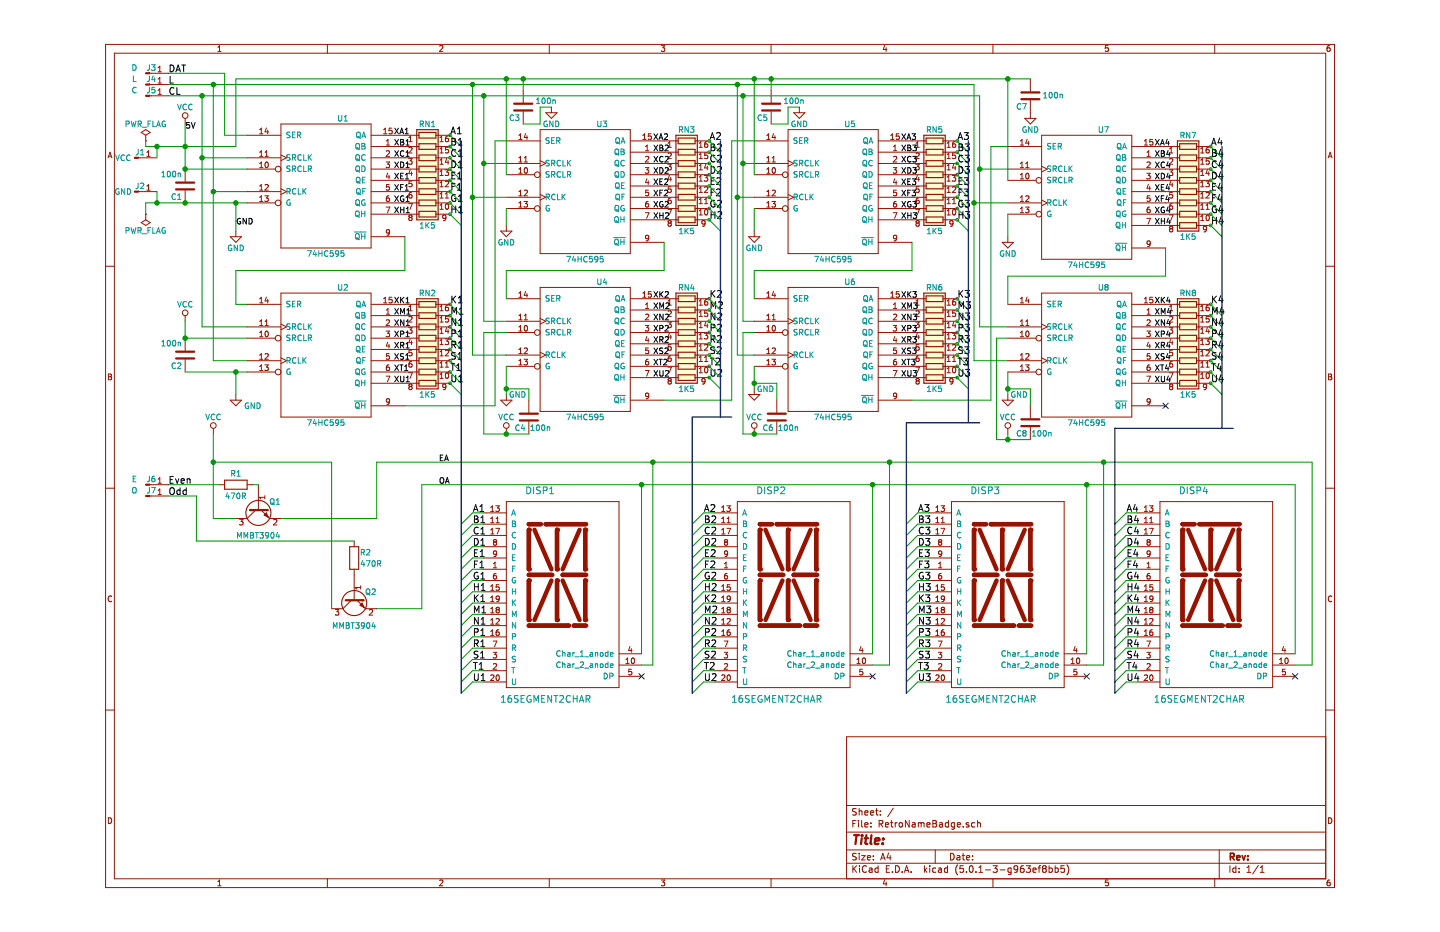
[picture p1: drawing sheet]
<svg xmlns="http://www.w3.org/2000/svg" width="432mm" height="279mm" viewBox="0 0 432 279" stroke-linecap="round" stroke-linejoin="round" font-family="sans-serif">
<g fill="none" stroke="#981200" stroke-width=".3">
<path d="M77.9 38.9l.5-.5v1.7M79.9 38.4l-.4 1.1h1M80.3 39v1.1M84.2 37.2h27.1v37.1h-27.1zM115 38.9l.5-.5v1.7M117.5 38.4h-.8l-.1 .8 .7-.1 .3 .3v.4l-.3 .3-.7-.2M162 38.9h27v37.1h-27zM74.1 50.7h8.5M74.1 47.3h10.1M74.1 57.4h10.1M74.1 40.6h10.1M77.9 50.3h.9"/>
<path d="M77.9 45.7l.5-.5v1.7M77.9 49l.5-.4v1.7M77.9 55.8l.5-.5v1.7M77.9 59.2l.5-.5v1.7M77.9 46.9h.9M77.9 57h.9M77.9 40.1h.9M79.4 58.7h1.1l-.6 .6 .5 .2 .1 .6-.4 .3-.7-.2M79.5 55.5l.6-.2 .4 .5-1.1 1.2h1.1M79.5 46.9h1M79.5 45.7l.4-.5v1.7M79.6 48.7l.3-.1a.83 .83 0 0 1 .6 .8 .83 .83 0 0 1-.8 .8l-.2-.6z"/>
<path d="M84.2 46.5l1.7 .8-1.7 .9M84.2 56.6l1.7 .8-1.7 .9M111.3 43.9h10.1M111.3 50.7h10.1M111.3 47.3h10.1M111.3 57.4h10.1M111.3 40.6h10.1M111.3 54.1h10.1M115 40.1h1M115.8 48.6h1l-.6 .6 .5 .2 .1 .5-.3 .4-.7-.2M115.8 43.5h1M115.8 42.3l.5-.5v1.7"/>
<path d="M115.8 45.4l.7-.2 .3 .5-1 1.2h1M116.2 51.9l-.4 1.2h1.1M116.6 58.7h-.3a1.05 1.05 0 0 0-.1 1.7l.4-.1 .2-.6-.3-.4-.7 .4M116.6 52.5v1.1M116.7 55.3h-.8l-.1 .8 .7-.1 .3 .3v.4l-.3 .3-.7-.2M151.8 52.4h8.5M151.8 49h10.2M151.8 59.1h10.2M151.8 42.2h10.2M155.6 48.6h1M155.6 58.7h1M155.6 51.9h1"/>
<path d="M155.6 40.6l.5-.5v1.7M155.6 47.3l.5-.4v1.7M155.6 50.7l.5-.4v1.6M155.6 57.5l.5-.5v1.7M155.6 41.8h1M157.2 48.6h1M157.2 57.2l.6-.2 .4 .5-1.1 1.2h1.1M157.2 47.3l.5-.4v1.7M157.4 50.4l.2-.1a.83 .83 0 0 1 .6 .8 .83 .83 0 0 1-.8 .8l-.2-.6zM157.6 40l-.4 1.2h1M158 40.7v1.1M162 48.2l1.7 .8-1.7 .8"/>
<path d="M162 58.3l1.7 .8-1.7 .9M189 45.6h10.1M189 52.4h10.1M189 49h10.1M189 59.1h10.1M189 42.2h10.1M189 55.8h10.1M192.7 41.8h1M192.7 40.6l.6-.5v1.7M193.5 50.3h1l-.5 .6 .4 .2 .1 .5-.3 .3-.7-.1M193.6 47l.6-.1 .3 .4-1 1.3h1M193.6 45.2h.9"/>
<path d="M193.6 44l.5-.5v1.7M194 53.6l-.4 1.1h1M194.4 54.2v1.1M194.4 57h-.7l-.1 .8 .6-.1 .3 .3v.4l-.3 .3-.6-.2M195.3 40.1h-.9v.8l.6-.1 .4 .3v.4l-.4 .3-.6-.2M74.1 60.8h8.5M77.9 60.4h.9M111.3 60.8h10.1M111.3 64.2h10.1M111.3 71h10.1M115.8 62.1h1.1l-.7 1.7M115.9 69l.1 .8 .5 .1 .3-.3"/>
<path d="M116 68.9l.5-.1 .3 .4-.2 1.2-.6 .1M116 68.9l-.1 .1M151.8 62.5h8.5M155.6 62.1h1M155.6 60.9l.5-.5v1.7M157.1 60.4h1.1l-.6 .6 .5 .2 .1 .6-.4 .3-.7-.2M189 62.5h10.1M189 65.9h10.1M189 72.7h10.1M193.5 63.8h1.1l-.7 1.7M194.4 60.4h-.3a1.05 1.05 0 0 0-.2 1.7l.5-.1 .1-.6-.3-.4-.6 .4M194.5 71.3l-.3 .3-.5-.1v-.8l.5-.2 .3 .4-.2 1.1-.6 .2"/>
<circle cx="83.4" cy="50.7" r=".84"/>
<circle cx="161.1" cy="52.4" r=".84"/>
<circle cx="83.4" cy="60.8" r=".84"/>
<circle cx="161.1" cy="62.5" r=".84"/>
</g>
<g fill="none" stroke="#009596" stroke-width=".3">
<path d="M87 39.7l-.9 .1v.4l.7 .4 .2 .4-.4 .3-.6-.1M88.5 39.6h-.8v1.7h.8M101.5 34.6v1.4l.3 .3 .7-.3v-1.4M103.2 36.3h1M103.2 35.1l.5-.5v1.7M107 39.8l.3-.2 .7 .2v.9l-.2 .5-.5 .1-.3-.2zM179.2 36.3v1.4l.4 .3 .6-.3v-1.4M180.9 36.3h1l-.6 .6 .5 .2v.7l-.2 .2-.7-.2M86.1 57.4l.9-.2v-.5l-.9-.2v1.7M86.5 57.4l.5 .8M87 49.8l-.9 .1v.5l.7 .3 .2 .4-.4 .3h-.6M87 46.5h-.9v.5l.7 .3 .2 .4-.4 .4-.6-.1"/>
<path d="M87 60a.76 .76 0 0 0-1 .7 .76 .76 0 0 0 1 .7v-.5h-.3M87.7 50.6h.8l.1-.7-.9-.2v1.7M87.7 47.2h.8l.1-.7-.9-.1v1.7M87.7 40.4h.6M88.1 50.6l.6 .8M88.1 47.2l.6 .9M88.7 56.7a.74 .74 0 0 0-1 .6 .74 .74 0 0 0 1 .7M89.2 40.5l.8-.1 .1-.6-.9-.2v1.7M89.4 56.5v1.7h.9M89.6 40.5l.6 .8M90.4 49.9a.74 .74 0 0 0-1.1 .7 .74 .74 0 0 0 1.1 .7M90.4 46.5a.74 .74 0 0 0-1.1 .7 .74 .74 0 0 0 1.1 .7"/>
<path d="M90.8 56.5v1.7M91.1 49.7v1.7h.8M91.1 46.4v1.7h.8M91.1 57.2l.7 1M91.8 56.5l-1 1M92.5 50.6l.8-.1v-.6l-.8-.2v1.7M92.5 46.4v1.7M92.7 47.1l.7 1M92.8 50.6l.6 .8M93.4 46.4l-.9 .9M106.7 43.2l.4-.2 .6 .2 .1 .9-.2 .5-.5 .1-.4-.3zM106.7 46.6l.4-.2 .6 .2 .1 .9-.2 .5-.5 .1-.4-.3z"/>
<path d="M106.7 50l.4-.3 .6 .3 .1 .9-.2 .5h-.5l-.4-.2zM106.9 53.4l.3-.3a.6 .6 0 0 1 .8 .6l-.1 .9-.7 .2-.4-.6zM107 44.3l.9 .5M107 56.7l.3-.2 .7 .2v.9l-.2 .5-.5 .1-.3-.2zM107 47.6l.9 .6M107 51l.9 .6M107.2 54.4l.5 .3M107.2 57.8l.9 .6M107.2 40.9l.9 .6M107.7 54.7l.3 .3M108.5 43h.6l.3 .3-.3 .5 .4 .3-.2 .5-.8 .1zM108.5 49.7a.85 .85 0 0 1 1 .9 .85 .85 0 0 1-1 .8z"/>
<path d="M108.5 43.8h.6M108.5 41.3l.6-1.7 .6 1.7M108.7 40.8h.8M108.7 53.9h.5M108.8 57.3h.5M109.4 60a.76 .76 0 0 0-1 .7 .76 .76 0 0 0 1.1 .7v-.5h-.4M109.5 46.5a.74 .74 0 0 0-1.1 .7 .74 .74 0 0 0 1.1 .7M109.5 53.1h-.8v1.7h.8M109.6 56.5h-.8v1.7M163.8 59.1l.9-.2v-.5l-.9-.2v1.7M164.2 59.1l.6 .8M164.7 41.4l-.9 .1v.4l.7 .4 .2 .4-.3 .3-.7-.1"/>
<path d="M164.7 51.5l-.9 .1v.5l.7 .3 .2 .4-.3 .3h-.7M164.7 48.2h-.9v.5l.7 .3 .2 .4-.3 .3h-.7M165.4 52.3l.8-.1 .1-.6-.9-.2v1.7M165.4 48.9h.8l.1-.7-.9-.1v1.6M165.4 42.1h.6M165.8 52.3l.6 .8M165.8 48.9l.6 .8M166.2 41.3h-.8v1.7h.8M166.4 58.3a.76 .76 0 0 0-1 .8 .76 .76 0 0 0 1.1 .6M166.4 58.3l.1 .1M166.9 42.2l.8-.1 .1-.6-.9-.2v1.7M167.2 58.2v1.7h.8"/>
<path d="M167.3 42.2l.6 .8M168.1 51.6a.74 .74 0 0 0-1.1 .7 .74 .74 0 0 0 1.1 .7M168.1 48.2a.74 .74 0 0 0-1.1 .7 .74 .74 0 0 0 1.1 .7M168.6 58.2v1.7M168.8 48.1v1.6h.8M168.8 51.4v1.7h.8M168.8 58.9l.7 1M169.5 58.2l-.9 1M170.2 52.3l.9-.1v-.6l-.9-.2v1.7M170.2 48.1v1.6M170.4 48.8l.7 .9M170.5 52.3l.6 .8"/>
<path d="M171.1 48.1l-.9 .9M184.5 44.9l.3-.2 .7 .2v.9l-.2 .5-.5 .1-.3-.3zM184.5 51.7l.3-.3 .7 .3v.8l-.2 .6h-.5l-.3-.2zM184.5 48.3l.3-.2 .7 .2v.9l-.2 .5h-.5l-.3-.2zM184.6 55l.3-.2a.6 .6 0 0 1 .8 .6l-.1 .9-.7 .2-.4-.6zM184.7 41.5l.3-.2 .7 .2 .1 .9-.3 .5-.5 .1-.3-.3zM184.7 58.4l.3-.2 .7 .2 .1 .9-.3 .5-.5 .1-.3-.3zM184.7 46l.9 .5M184.7 49.3l.9 .6M184.7 52.7l.9 .6M184.9 56.1l.6 .3M184.9 59.5l1 .6"/>
<path d="M184.9 42.6l1 .6M185.5 56.4l.3 .3M186.2 44.7h.6l.3 .3-.3 .5 .4 .3-.2 .5-.8 .1zM186.2 51.4a.85 .85 0 0 1 1 .9 .85 .85 0 0 1-1 .8zM186.2 45.5h.6M186.2 43l.6-1.7 .6 1.7M186.4 42.5h.8M186.4 55.6h.6M186.5 59h.5M187.2 48.2a.74 .74 0 0 0-1 .7 .74 .74 0 0 0 1 .7M187.2 54.8h-.8v1.7h.8M187.3 58.2h-.8v1.7"/>
<path d="M92.2 75.2h1.2l-.8 1.6M94.3 75.1l-.4 1.2h1.1M94.7 75.7v1.1M95.6 75.2v1.6M95.6 76h1M96.6 75.2v1.6M98.3 75.3a.74 .74 0 0 0-1 .7 .74 .74 0 0 0 1 .7M99.9 75.2h-.8l-.1 .8 .2-.2 .7 .2v.7l-.3 .1-.6-.1M101.6 75.9l-.4 .3-.4-.1-.1-.8 .5-.1 .4 .3-.1 .9-.3 .4h-.4M103.1 75.2h-.8l-.1 .8 .3-.2 .6 .2v.7l-.2 .1-.7-.1M106.3 69.5h3.5M106.7 63.5l.3-.2 .6 .2 .1 .9-.2 .5-.5 .1-.3-.3z"/>
<path d="M106.7 70.3l.3-.3 .6 .3 .1 .8-.2 .5-.5 .1-.3-.2zM106.7 60.1l.4-.2 .6 .2 .1 .9-.2 .5-.5 .1-.4-.3zM106.9 71.3l.9 .6M106.9 64.5l.9 .6M107 61.2l.9 .5M108.4 63.3v1.7M108.4 70v1.7M108.4 64.1h1M108.4 70.8h1M109.4 63.3v1.7M109.4 70v1.7M164.7 61.7a.76 .76 0 0 0-1 .7 .76 .76 0 0 0 1.1 .7v-.5h-.4"/>
<path d="M169.9 76.8h1.2l-.8 1.7M172 76.8l-.4 1.2h1.1M172.4 77.4v1.1M173.3 76.8v1.7M173.3 77.7h1M174.3 76.8v1.7M176.1 77a.74 .74 0 0 0-1.1 .7 .74 .74 0 0 0 1.1 .7M177.6 76.8h-.8l-.1 .9 .3-.2 .6 .2v.7l-.3 .1-.6-.1M179.3 77.6l-.3 .3-.5-.1-.1-.8 .6-.2 .3 .4-.1 .9-.2 .4h-.5M180.8 76.8h-.8l-.1 .9 .3-.2 .6 .2v.7l-.2 .1-.7-.1M184 71.2h3.5M184.4 65.2l.3-.2 .6 .2 .2 .9-.3 .5h-.5l-.3-.2z"/>
<path d="M184.4 71.9l.3-.2 .6 .2 .2 .9-.3 .5-.5 .1-.3-.2zM184.5 61.8l.3-.2 .7 .2v.9l-.2 .5-.5 .1-.3-.3zM184.6 66.2l.9 .6M184.6 73l.9 .6M184.7 62.9l.9 .5M186.2 65v1.6M186.2 71.7v1.7M186.2 65.8h.9M186.2 72.5h.9M187.1 61.7a.76 .76 0 0 0-1 .7 .76 .76 0 0 0 1.1 .7v-.5h-.3M187.1 65v1.6M187.1 71.7v1.7"/>
</g>
<circle cx="158.6" cy="187.6" r=".66" fill="#981200"/>
<path d="M158.6 187.6h11.8" fill="none" stroke="#981200" stroke-width="1.3"/>
<circle cx="170.4" cy="187.6" r=".66" fill="#981200"/>
<path d="M158.6 174v11.9M158.6 187.6h11.8" fill="none" stroke="#981200" stroke-width="1.3"/>
<circle cx="158.6" cy="185.9" r=".66" fill="#981200"/>
<path d="M158.6 174v11.9" fill="none" stroke="#981200" stroke-width="1.3"/>
<circle cx="158.6" cy="174" r=".66" fill="#981200"/>
<path d="M158.6 158.8v11.9" fill="none" stroke="#981200" stroke-width="1.3"/>
<circle cx="158.6" cy="170.7" r=".66" fill="#981200"/>
<path d="M158.6 158.8v11.9" fill="none" stroke="#981200" stroke-width="1.3"/>
<g fill="#981200">
<circle cx="158.6" cy="158.8" r=".66"/>
<circle cx="162" cy="157.1" r=".66"/>
</g>
<path d="M158.6 157.1h3.4" fill="none" stroke="#981200" stroke-width="1.3"/>
<circle cx="158.6" cy="157.1" r=".66" fill="#981200"/>
<path d="M158.6 157.1h3.4" fill="none" stroke="#981200" stroke-width="1.3"/>
<circle cx="165.3" cy="172.3" r=".66" fill="#981200"/>
<path d="M158.6 172.3h6.7" fill="none" stroke="#981200" stroke-width="1.3"/>
<circle cx="158.6" cy="172.3" r=".66" fill="#981200"/>
<path d="M158.6 172.3h6.7M167 174v11.9" fill="none" stroke="#981200" stroke-width="1.3"/>
<circle cx="167" cy="185.9" r=".66" fill="#981200"/>
<path d="M167 174v11.9" fill="none" stroke="#981200" stroke-width="1.3"/>
<circle cx="167" cy="174" r=".66" fill="#981200"/>
<path d="M167 158.8v11.9" fill="none" stroke="#981200" stroke-width="1.3"/>
<circle cx="167" cy="158.8" r=".66" fill="#981200"/>
<path d="M167 158.8v11.9" fill="none" stroke="#981200" stroke-width="1.3"/>
<g fill="#981200">
<circle cx="167" cy="170.7" r=".66"/>
<circle cx="168.7" cy="172.3" r=".66"/>
</g>
<path d="M168.7 172.3h6.8" fill="none" stroke="#981200" stroke-width="1.3"/>
<circle cx="175.5" cy="172.3" r=".66" fill="#981200"/>
<path d="M168.7 172.3h6.8" fill="none" stroke="#981200" stroke-width="1.3"/>
<circle cx="172.1" cy="187.6" r=".66" fill="#981200"/>
<path d="M172.1 187.6h3.4" fill="none" stroke="#981200" stroke-width="1.3"/>
<circle cx="175.5" cy="187.6" r=".66" fill="#981200"/>
<path d="M175.5 174v11.9M172.1 187.6h3.4" fill="none" stroke="#981200" stroke-width="1.3"/>
<circle cx="175.5" cy="185.9" r=".66" fill="#981200"/>
<path d="M175.5 174v11.9" fill="none" stroke="#981200" stroke-width="1.3"/>
<circle cx="175.5" cy="174" r=".66" fill="#981200"/>
<path d="M175.5 158.8v11.9" fill="none" stroke="#981200" stroke-width="1.3"/>
<circle cx="175.5" cy="158.8" r=".66" fill="#981200"/>
<path d="M175.5 158.8v11.9" fill="none" stroke="#981200" stroke-width="1.3"/>
<g fill="#981200">
<circle cx="175.5" cy="170.7" r=".66"/>
<circle cx="175.5" cy="157.1" r=".66"/>
</g>
<path d="M163.7 157.1h11.8" fill="none" stroke="#981200" stroke-width="1.3"/>
<circle cx="163.7" cy="157.1" r=".66" fill="#981200"/>
<path d="M160.3 158.8l5 11.9M163.7 157.1h11.8M173.8 158.8l-5.1 11.9M165.3 174l-5 11.9M168.7 174l5.1 11.9" fill="none" stroke="#981200" stroke-width="1.3"/>
<g fill="none" stroke="#981200" stroke-width=".3">
<path d="M145.1 157.1h6.7M145.1 153.8h6.7M147.1 156.7h1M147.1 152.1l.5-.5v1.7M147.1 155.5l.5-.5v1.7M147.1 158.9l.5-.5v1.7M147.1 153.3h1M148.7 151.6h1l-.5 .7 .4 .1 .1 .6-.3 .3-.7-.2M148.7 158.4h1.1l-.7 1.7M148.8 156.7h.9M148.8 155.5l.4-.5v1.7M151.8 150.4h33.8v55.7h-33.8z"/>
<path d="M145.1 170.7h6.7M145.1 177.4h6.7M145.1 160.5h6.7M145.1 174h6.7M145.1 163.9h6.7M145.1 167.3h6.7M147.1 175.8l.5-.5v1.7M147.1 179.1l.5-.4v1.7M147.1 177h1M147.1 160.1h1M147.9 170.2h1M147.9 169l.5-.5v1.7"/>
<path d="M148.3 162.5l-.4-.3 .4-.4 .6 .3-.3 .4M148.3 162.5l-.4 .3v.4l.4 .3 .6-.3v-.4l-.3-.3M148.3 162.5h.3M148.8 171.9h-.4a1.05 1.05 0 0 0-.1 1.7l.5-.1 .1-.6-.3-.4-.7 .4M148.9 165.9l-.3 .3-.5-.1-.1-.8 .6-.2 .3 .4-.2 1.2-.6 .1M149.6 175.3h-.8v.8l.6-.2 .3 .4v.4l-.3 .3-.6-.2M149.7 179.4l-.3 .3-.5-.1-.1-.8 .6-.1 .3 .3-.1 .9-.2 .4-.5 .1M145.1 187.6h6.7M145.1 190.9h6.7M145.1 184.2h6.7M145.1 180.8h6.7M145.1 197.7h6.7"/>
<path d="M145.1 194.3h6.7M147.1 182.5l.5-.5v1.7M147.1 185.9l.5-.5v1.7M147.1 189.3l.5-.5v1.7M147.1 187.1h1M147.1 190.5h1M147.1 183.7h1M147.1 180.4h1M147.9 195.6h1l-.6 .6 .5 .2 .1 .5-.3 .3-.7-.1M147.9 192.2h1.1l-.7 1.7M147.9 199.1l.7-.2 .3 .5-1 1.2h1M148.8 185.6l.6-.2 .3 .5-1 1.2h1"/>
<path d="M149.1 182.8l-.3-.4 .3-.4 .6 .4-.3 .4M149.1 182.8l-.3 .3v.5l.3 .1 .6-.3v-.3l-.3-.3M149.1 182.8h.3M149.6 188.8l-.6 .2-.2 .5v.8l.8 .1 .1-.2-.1-.7-.5-.1-.3 .4M185.6 199.4h6.8M185.6 196h6.8M187.7 198.9h1M187.7 197.7l.5-.5v1.7M188.9 193.8l-.4 1.2h1M189.3 194.4v1.2M189.5 197.4l.2-.2a.83 .83 0 0 1 .6 .9 .83 .83 0 0 1-.8 .8l-.2-.6zM145.1 201.1h6.7"/>
<path d="M145.1 204.4h6.7M147.1 202.5l.7-.2 .3 .5-1 1.2h1M148.9 202.5l.3-.2a.83 .83 0 0 1 .6 .9 .83 .83 0 0 1-.8 .7l-.2-.5zM185.6 202.8h6.8M189.4 200.6h-.8l-.1 .8 .6-.1 .4 .3v.4l-.4 .3-.6-.2"/>
</g>
<g fill="none" stroke="#009596" stroke-width=".3">
<path d="M153.4 154.5l.6-1.7 .6 1.7M153.6 154h.8M153.7 156.2h.5l.4 .3-.4 .5 .4 .3-.1 .5-.8 .1zM153.7 157h.5M154.6 159.7a.74 .74 0 0 0-1 .7 .74 .74 0 0 0 1 .7M158 146a1.03 1.03 0 0 1 1.2 1 1.03 1.03 0 0 1-1.2 1zM160 146v2M162 146.1l-.7-.1-.4 .4 .1 .4 1 .4v.6l-.3 .2-.8-.1M162.9 147l1-.1 .1-.7-1.1-.2v2M164.8 148h1.2M164.8 146.6l.6-.6v2M153.7 170.5h.5"/>
<path d="M153.7 162.9a.85 .85 0 0 1 .9 .9 .85 .85 0 0 1-.9 .8zM153.7 176.5v1.7M153.7 179.8v1.7M153.7 177.3h.9M153.7 167.1h.5M154.5 166.3h-.8v1.7h.8M154.5 169.7h-.8v1.7M154.6 173.2a.76 .76 0 0 0-1 .7 .76 .76 0 0 0 1 .7v-.5h-.3M154.6 176.5v1.7M154.6 179.8l-.9 1M153.7 184.9v-1.7l.5 1.2 .6-1.2v1.7M153.7 190.9l.9-.2v-.5l-.9-.2v1.7"/>
<path d="M153.7 194.2l.9-.1v-.6l-.9-.1v1.7M153.9 180.6l.7 .9M154.1 194.2l.5 .9M154.4 197.7l.1 .1M154.5 197.8l-.1 .6h-.8M154.6 196.8l-.7-.1-.3 .4 .2 .4 .6 .2M154.6 186.6v1.7l-.9-1.7v1.7M168 198.6a.74 .74 0 0 0-1.1 .7 .74 .74 0 0 0 1.1 .7M168 195.2a.74 .74 0 0 0-1.1 .7 .74 .74 0 0 0 1.1 .7M168.7 195.1v1.6M168.7 198.4v1.7M168.7 195.8l.6-.1 .1 1"/>
<path d="M168.7 199.2l.6-.1 .1 1M170.2 199.1h.7l.1 1M170.2 195.7l.5-.1 .3 .3v.8h-.6l-.3-.2 .1-.3 .8-.2M171 199.4l-.9 .3 .3 .4h.6M171.8 195.6v1.1M171.8 199v1.1M172.2 199l-.4 .3M172.2 195.6l-.4 .3M172.4 196.9h1.3M174 198.6l.7-.2 .3 .5-1.1 1.2h1.1M174 196.7h1M174 195.5l.5-.4v1.6"/>
<path d="M175.3 196.9h1.3M177 199.1h.6l.1 1M177 195.7l.5-.1 .2 .3v.8h-.6l-.2-.2 .1-.3 .7-.2M177.7 199.4l-.8 .3 .2 .4h.6M178.5 199.2l.7-.1v1M178.5 195.6v1.1M178.5 199v1.1M178.5 195.8l.7-.1v1M180.1 199.1l.7 .1-.1 .9-.7-.1zM180.1 195.7l.7 .1-.1 .9-.7-.1zM182.3 199.1l-.5-.1-.3 .3 .2 .8h.6M182.3 195.1v1.6h-.6l-.1-.9 .7-.1"/>
<path d="M182.3 198.4v1.7M183 199.5l.8-.1v-.3l-.5-.1-.3 .2 .1 .9h.7M183 196.2l.8-.2v-.3l-.5-.1-.3 .3 .1 .8h.7M150.4 210.5h1.1M150.4 209.1l.5-.6v2M153.2 208.5l-.6 .2-.3 1.4 .4 .4 .6-.2 .1-.6-.2-.4h-.5l-.4 .4M153.4 200.1h1M153.7 203.5v1.4l.3 .3 .6-.3v-1.4M153.9 200.1v1.7M155.4 208.6l-.8-.1-.3 .2v.6l.9 .4 .2 .4-.4 .4-.8-.1M156.3 209.4h.6M157.2 208.5h-.9v2h.9"/>
<path d="M159.2 208.6a.92 .92 0 0 0-1.2 .9 .92 .92 0 0 0 1.3 .8v-.6h-.4M160.1 210.5v-2l.7 1.5 .7-1.5v2M162.4 209.4h.7M163.4 208.5h-1v2h1M165.4 208.5v2l-1.1-2v2M166.1 208.5h1.2M166.7 208.5v2M167.8 208.7l.8-.2 .4 .6-1.3 1.4h1.3M171 208.7a.93 .93 0 0 0-1.2 .8 .93 .93 0 0 0 1.1 .9l.1-.1M171.9 209.4h1.1M171.9 208.5v2M172.4 200.3h1.3"/>
<path d="M173 208.5v2M173.7 210.5l.7-2 .7 2M173.9 210h1M175.3 200.3h1.3M175.8 209.5l.9-.1 .1-.7-1-.2v2M176.2 209.5l.7 1M181.2 201.8a.85 .85 0 0 1 .9 .9 .85 .85 0 0 1-.9 .8zM182.8 202.7l1-.1v-.6l-1-.2v1.7"/>
</g>
<circle cx="227.9" cy="187.6" r=".66" fill="#981200"/>
<path d="M227.9 187.6h11.8" fill="none" stroke="#981200" stroke-width="1.3"/>
<circle cx="239.7" cy="187.6" r=".66" fill="#981200"/>
<path d="M227.9 174v11.9M227.9 187.6h11.8" fill="none" stroke="#981200" stroke-width="1.3"/>
<circle cx="227.9" cy="185.9" r=".66" fill="#981200"/>
<path d="M227.9 174v11.9" fill="none" stroke="#981200" stroke-width="1.3"/>
<circle cx="227.9" cy="174" r=".66" fill="#981200"/>
<path d="M227.9 158.8v11.9" fill="none" stroke="#981200" stroke-width="1.3"/>
<circle cx="227.9" cy="170.7" r=".66" fill="#981200"/>
<path d="M227.9 158.8v11.9" fill="none" stroke="#981200" stroke-width="1.3"/>
<g fill="#981200">
<circle cx="227.9" cy="158.8" r=".66"/>
<circle cx="231.2" cy="157.1" r=".66"/>
</g>
<path d="M227.9 157.1h3.3" fill="none" stroke="#981200" stroke-width="1.3"/>
<circle cx="227.9" cy="157.1" r=".66" fill="#981200"/>
<path d="M227.9 157.1h3.3" fill="none" stroke="#981200" stroke-width="1.3"/>
<circle cx="234.6" cy="172.3" r=".66" fill="#981200"/>
<path d="M227.9 172.3h6.7" fill="none" stroke="#981200" stroke-width="1.3"/>
<circle cx="227.9" cy="172.3" r=".66" fill="#981200"/>
<path d="M227.9 172.3h6.7M236.3 174v11.9" fill="none" stroke="#981200" stroke-width="1.3"/>
<circle cx="236.3" cy="185.9" r=".66" fill="#981200"/>
<path d="M236.3 174v11.9" fill="none" stroke="#981200" stroke-width="1.3"/>
<circle cx="236.3" cy="174" r=".66" fill="#981200"/>
<path d="M236.3 158.8v11.9" fill="none" stroke="#981200" stroke-width="1.3"/>
<circle cx="236.3" cy="158.8" r=".66" fill="#981200"/>
<path d="M236.3 158.8v11.9" fill="none" stroke="#981200" stroke-width="1.3"/>
<g fill="#981200">
<circle cx="236.3" cy="170.7" r=".66"/>
<circle cx="238" cy="172.3" r=".66"/>
</g>
<path d="M238 172.3h6.8" fill="none" stroke="#981200" stroke-width="1.3"/>
<circle cx="244.8" cy="172.3" r=".66" fill="#981200"/>
<path d="M238 172.3h6.8" fill="none" stroke="#981200" stroke-width="1.3"/>
<circle cx="241.4" cy="187.6" r=".66" fill="#981200"/>
<path d="M241.4 187.6h3.4" fill="none" stroke="#981200" stroke-width="1.3"/>
<circle cx="244.8" cy="187.6" r=".66" fill="#981200"/>
<path d="M244.8 174v11.9M241.4 187.6h3.4" fill="none" stroke="#981200" stroke-width="1.3"/>
<circle cx="244.8" cy="185.9" r=".66" fill="#981200"/>
<path d="M244.8 174v11.9" fill="none" stroke="#981200" stroke-width="1.3"/>
<circle cx="244.8" cy="174" r=".66" fill="#981200"/>
<path d="M244.8 158.8v11.9" fill="none" stroke="#981200" stroke-width="1.3"/>
<circle cx="244.8" cy="158.8" r=".66" fill="#981200"/>
<path d="M244.8 158.8v11.9" fill="none" stroke="#981200" stroke-width="1.3"/>
<g fill="#981200">
<circle cx="244.8" cy="170.7" r=".66"/>
<circle cx="244.8" cy="157.1" r=".66"/>
</g>
<path d="M232.9 157.1h11.9" fill="none" stroke="#981200" stroke-width="1.3"/>
<circle cx="232.9" cy="157.1" r=".66" fill="#981200"/>
<path d="M229.6 158.8l5 11.9M232.9 157.1h11.9M243.1 158.8l-5.1 11.9M234.6 174l-5 11.9M238 174l5.1 11.9" fill="none" stroke="#981200" stroke-width="1.3"/>
<g fill="none" stroke="#981200" stroke-width=".3">
<path d="M214.3 157.1h6.8M214.3 153.8h6.8M216.4 156.7h1M216.4 152.1l.5-.5v1.7M216.4 155.5l.5-.5v1.7M216.4 158.9l.5-.5v1.7M216.4 153.3h1M218 151.6h1l-.6 .7 .5 .1 .1 .6-.3 .3-.7-.2M218 158.4h1.1l-.7 1.7M218 156.7h1M218 155.5l.5-.5v1.7M221.1 150.4h33.8v55.7h-33.8z"/>
<path d="M214.3 170.7h6.8M214.3 177.4h6.8M214.3 160.5h6.8M214.3 174h6.8M214.3 163.9h6.8M214.3 167.3h6.8M216.4 175.8l.5-.5v1.7M216.4 179.1l.5-.4v1.7M216.4 177h1M216.4 160.1h1M217.2 170.2h1M217.2 169l.5-.5v1.7"/>
<path d="M217.6 162.5l-.4-.3 .4-.4 .6 .3-.3 .4M217.6 162.5l-.4 .3v.4l.4 .3 .6-.3v-.4l-.3-.3M217.6 162.5h.3M218 171.9h-.3a1.05 1.05 0 0 0-.1 1.7l.4-.1 .2-.6-.3-.4-.7 .4M218.2 165.9l-.3 .3-.5-.1-.1-.8 .6-.2 .3 .4-.2 1.2-.6 .1M218.9 175.3h-.8l-.1 .8 .7-.2 .3 .4v.4l-.3 .3-.7-.2M219 179.4l-.3 .3-.5-.1-.1-.8 .6-.1 .3 .3-.1 .9-.2 .4-.5 .1M214.3 187.6h6.8M214.3 190.9h6.8M214.3 184.2h6.8M214.3 180.8h6.8M214.3 197.7h6.8"/>
<path d="M214.3 194.3h6.8M216.4 182.5l.5-.5v1.7M216.4 185.9l.5-.5v1.7M216.4 189.3l.5-.5v1.7M216.4 187.1h1M216.4 190.5h1M216.4 183.7h1M216.4 180.4h1M217.1 195.6h1.1l-.6 .6 .5 .2 .1 .5-.3 .3-.8-.1M217.1 192.2h1.2l-.7 1.7M217.2 199.1l.7-.2 .3 .5-1.1 1.2h1.1M218 185.6l.7-.2 .3 .5-1 1.2h1"/>
<path d="M218.4 182.8l-.4-.4 .4-.4 .6 .4-.3 .4M218.4 182.8l-.4 .3 .1 .5 .3 .1 .6-.3v-.3l-.3-.3M218.4 182.8h.3M218.8 188.8l-.5 .2-.3 .5 .1 .8 .7 .1 .2-.2-.2-.7-.4-.1-.4 .4M254.9 199.4h6.8M254.9 196h6.8M257 198.9h.9M257 197.7l.5-.5v1.7M258.2 193.8l-.4 1.2h1M258.6 194.4v1.2M258.7 197.4l.3-.2a.83 .83 0 0 1 .6 .9 .83 .83 0 0 1-.8 .8l-.2-.6zM258.8 197.4h-.1"/>
<path d="M214.3 201.1h6.8M214.3 204.4h6.8M216.4 202.5l.6-.2 .4 .5-1.1 1.2h1.1M218.2 202.5l.2-.2a.83 .83 0 0 1 .6 .9 .83 .83 0 0 1-.7 .7l-.3-.5zM254.9 202.8h6.8M258.6 200.6h-.7l-.1 .8 .6-.1 .3 .3v.4l-.3 .3-.6-.2"/>
</g>
<g fill="none" stroke="#009596" stroke-width=".3">
<path d="M222.7 154.5l.6-1.7 .5 1.7M222.9 154h.8M222.9 156.2h.6l.3 .3-.3 .5 .4 .3-.2 .5-.8 .1zM222.9 157h.6M223.9 159.7a.74 .74 0 0 0-1 .7 .74 .74 0 0 0 1 .7M227.3 146a1.03 1.03 0 0 1 1.1 1 1.03 1.03 0 0 1-1.1 1zM229.3 146v2M231.3 146.1l-.7-.1-.4 .4 .1 .4 .9 .4v.6l-.3 .2-.7-.1M232.2 147l1-.1 .1-.7-1.1-.2v2M234.1 146.2l.8-.2 .3 .2 .1 .4-1.3 1.4h1.3M222.9 170.5h.6M222.9 162.9a.85 .85 0 0 1 1 .9 .85 .85 0 0 1-1 .8z"/>
<path d="M222.9 176.5v1.7M222.9 179.8v1.7M222.9 177.3h1M222.9 167.1h.6M223.7 166.3h-.8v1.7h.8M223.7 169.7h-.8v1.7M223.8 173.2a.76 .76 0 0 0-1 .7 .76 .76 0 0 0 1.1 .7v-.5h-.3M223.9 176.5v1.7M223.9 179.8l-1 1M222.9 184.9v-1.7l.6 1.2 .6-1.2v1.7M222.9 190.9l.9-.2v-.5l-.9-.2v1.7M222.9 194.2l.9-.1v-.6l-.9-.1v1.7"/>
<path d="M223.2 180.6l.7 .9M223.3 194.2l.6 .9M223.8 196.8l-.9 .1v.5l.8 .3 .1 .4-.3 .3h-.6M223.9 186.6v1.7l-1-1.7v1.7M237.3 198.6a.74 .74 0 0 0-1.1 .7 .74 .74 0 0 0 1.1 .7M237.3 195.2a.74 .74 0 0 0-1.1 .7 .74 .74 0 0 0 1.1 .7M238 195.1v1.6M238 198.4v1.7M238 195.8l.6-.1 .1 1M238 199.2l.6-.1 .1 1M239.5 199.1h.7v1M239.5 195.7l.5-.1 .2 .3v.8h-.5l-.3-.2 .1-.3 .7-.2"/>
<path d="M240.2 199.4l-.8 .3 .3 .4h.5M241 195.6v1.1M241 199v1.1M241.5 199l-.5 .3M241.5 195.6l-.5 .3M241.7 196.9h1.3M243.3 198.6l.6-.2 .4 .5-1.1 1.2h1.1M243.3 196.7h1M243.3 195.5l.5-.4v1.6M244.6 196.9h1.3M246.3 199.1h.6l.1 1M246.3 195.7l.5-.1 .2 .3v.8h-.6l-.2-.2 .1-.3 .7-.2"/>
<path d="M247 199.4l-.8 .3 .2 .4h.6M247.8 199.2l.6-.1 .1 1M247.8 195.6v1.1M247.8 199v1.1M247.9 195.7h.5l.1 1M247.9 195.7l-.1 .1M249.4 199.1l.7 .1-.1 .9-.7-.1zM249.4 195.7l.7 .1-.1 .9-.7-.1zM251.6 199.1l-.5-.1-.3 .3 .1 .8h.7M251.6 195.1v1.6h-.7l-.1-.9 .8-.1M251.6 198.4v1.7M252.3 199.5l.8-.1-.1-.3-.5-.1-.2 .2 .1 .9h.6"/>
<path d="M252.3 196.2l.8-.2-.1-.3-.5-.1-.2 .3 .1 .8h.6M219.6 209.1l.6-.6v2M219.6 210.5h1.2M222.5 208.5l-.7 .2-.2 1.4 .3 .4 .7-.2 .1-.6-.2-.4h-.6l-.3 .4M222.7 200.1h1M222.9 203.5v1.4l.4 .3 .6-.3v-1.4M223.2 200.1v1.7M224.7 208.6l-.8-.1-.3 .2v.6l.9 .4 .2 .4-.4 .4-.8-.1M225.5 209.4h.7M226.5 208.5h-1v2h1M228.4 208.6a.92 .92 0 0 0-1.2 .9 .92 .92 0 0 0 1.3 .8v-.6h-.4M229.4 210.5v-2l.7 1.5 .6-1.5v2"/>
<path d="M231.7 209.4h.7M232.7 208.5h-1v2h1M234.7 208.5v2l-1.2-2v2M235.4 208.5h1.1M236 208.5v2M237.1 208.7l.8-.2 .4 .6-1.3 1.4h1.3M240.3 208.7a.93 .93 0 0 0-1.3 .8 .93 .93 0 0 0 1.2 .9l.1-.1M241.2 209.4h1.1M241.2 208.5v2M241.7 200.3h1.3M242.3 208.5v2M243 210.5l.7-2 .7 2"/>
<path d="M243.2 210h.9M244.6 200.3h1.3M245 209.5l1-.1 .1-.7-1.1-.2v2M245.5 209.5l.7 1M250.4 201.8a.85 .85 0 0 1 1 .9 .85 .85 0 0 1-1 .8zM252.1 202.7l.9-.1v-.6l-.9-.2v1.7"/>
</g>
<circle cx="292.1" cy="187.6" r=".66" fill="#981200"/>
<path d="M292.1 187.6h11.8" fill="none" stroke="#981200" stroke-width="1.3"/>
<circle cx="303.9" cy="187.6" r=".66" fill="#981200"/>
<path d="M292.1 174v11.9M292.1 187.6h11.8" fill="none" stroke="#981200" stroke-width="1.3"/>
<circle cx="292.1" cy="185.9" r=".66" fill="#981200"/>
<path d="M292.1 174v11.9" fill="none" stroke="#981200" stroke-width="1.3"/>
<circle cx="292.1" cy="174" r=".66" fill="#981200"/>
<path d="M292.1 158.8v11.9" fill="none" stroke="#981200" stroke-width="1.3"/>
<circle cx="292.1" cy="170.7" r=".66" fill="#981200"/>
<path d="M292.1 158.8v11.9" fill="none" stroke="#981200" stroke-width="1.3"/>
<g fill="#981200">
<circle cx="292.1" cy="158.8" r=".66"/>
<circle cx="295.4" cy="157.1" r=".66"/>
</g>
<path d="M292.1 157.1h3.3" fill="none" stroke="#981200" stroke-width="1.3"/>
<circle cx="292.1" cy="157.1" r=".66" fill="#981200"/>
<path d="M292.1 157.1h3.3" fill="none" stroke="#981200" stroke-width="1.3"/>
<circle cx="298.8" cy="172.3" r=".66" fill="#981200"/>
<path d="M292.1 172.3h6.7" fill="none" stroke="#981200" stroke-width="1.3"/>
<circle cx="292.1" cy="172.3" r=".66" fill="#981200"/>
<path d="M292.1 172.3h6.7M300.5 174v11.9" fill="none" stroke="#981200" stroke-width="1.3"/>
<circle cx="300.5" cy="185.9" r=".66" fill="#981200"/>
<path d="M300.5 174v11.9" fill="none" stroke="#981200" stroke-width="1.3"/>
<circle cx="300.5" cy="174" r=".66" fill="#981200"/>
<path d="M300.5 158.8v11.9" fill="none" stroke="#981200" stroke-width="1.3"/>
<circle cx="300.5" cy="158.8" r=".66" fill="#981200"/>
<path d="M300.5 158.8v11.9" fill="none" stroke="#981200" stroke-width="1.3"/>
<g fill="#981200">
<circle cx="300.5" cy="170.7" r=".66"/>
<circle cx="302.2" cy="172.3" r=".66"/>
</g>
<path d="M302.2 172.3h6.8" fill="none" stroke="#981200" stroke-width="1.3"/>
<circle cx="309" cy="172.3" r=".66" fill="#981200"/>
<path d="M302.2 172.3h6.8" fill="none" stroke="#981200" stroke-width="1.3"/>
<circle cx="305.6" cy="187.6" r=".66" fill="#981200"/>
<path d="M305.6 187.6h3.4" fill="none" stroke="#981200" stroke-width="1.3"/>
<circle cx="309" cy="187.6" r=".66" fill="#981200"/>
<path d="M309 174v11.9M305.6 187.6h3.4" fill="none" stroke="#981200" stroke-width="1.3"/>
<circle cx="309" cy="185.9" r=".66" fill="#981200"/>
<path d="M309 174v11.9" fill="none" stroke="#981200" stroke-width="1.3"/>
<circle cx="309" cy="174" r=".66" fill="#981200"/>
<path d="M309 158.8v11.9" fill="none" stroke="#981200" stroke-width="1.3"/>
<circle cx="309" cy="158.8" r=".66" fill="#981200"/>
<path d="M309 158.8v11.9" fill="none" stroke="#981200" stroke-width="1.3"/>
<g fill="#981200">
<circle cx="309" cy="170.7" r=".66"/>
<circle cx="309" cy="157.1" r=".66"/>
</g>
<path d="M297.1 157.1h11.9" fill="none" stroke="#981200" stroke-width="1.3"/>
<circle cx="297.1" cy="157.1" r=".66" fill="#981200"/>
<path d="M293.8 158.8l5 11.9M297.1 157.1h11.9M307.3 158.8l-5.1 11.9M298.8 174l-5 11.9M302.2 174l5.1 11.9" fill="none" stroke="#981200" stroke-width="1.3"/>
<g fill="none" stroke="#981200" stroke-width=".3">
<path d="M278.6 157.1h6.7M278.6 153.8h6.7M280.6 156.7h1M280.6 152.1l.5-.5v1.7M280.6 155.5l.5-.5v1.7M280.6 158.9l.5-.5v1.7M280.6 153.3h1M282.2 151.6h1l-.6 .7 .5 .1 .1 .6-.3 .3-.7-.2M282.2 158.4h1.1l-.7 1.7M282.2 156.7h1M282.2 155.5l.5-.5v1.7M285.3 150.4h33.8v55.7h-33.8z"/>
<path d="M278.6 170.7h6.7M278.6 177.4h6.7M278.6 160.5h6.7M278.6 174h6.7M278.6 163.9h6.7M278.6 167.3h6.7M280.6 175.8l.5-.5v1.7M280.6 179.1l.5-.4v1.7M280.6 177h1M280.6 160.1h1M281.4 170.2h1M281.4 169l.5-.5v1.7"/>
<path d="M281.8 162.5l-.4-.3 .4-.4 .6 .3-.3 .4M281.8 162.5l-.4 .3v.4l.4 .3 .6-.3v-.4l-.3-.3M281.8 162.5h.3M282.2 171.9h-.3a1.05 1.05 0 0 0-.1 1.7l.4-.1 .2-.6-.3-.4-.7 .4M282.4 165.9l-.3 .3-.5-.1-.1-.8 .6-.2 .3 .4-.2 1.2-.6 .1M283.1 175.3h-.8l-.1 .8 .7-.2 .3 .4v.4l-.3 .3-.7-.2M283.2 179.4l-.3 .3-.5-.1-.1-.8 .6-.1 .3 .3-.1 .9-.2 .4-.5 .1M278.6 187.6h6.7M278.6 190.9h6.7M278.6 184.2h6.7M278.6 180.8h6.7M278.6 197.7h6.7"/>
<path d="M278.6 194.3h6.7M280.6 182.5l.5-.5v1.7M280.6 185.9l.5-.5v1.7M280.6 189.3l.5-.5v1.7M280.6 187.1h1M280.6 190.5h1M280.6 183.7h1M280.6 180.4h1M281.4 195.6h1l-.6 .6 .5 .2 .1 .5-.3 .3-.7-.1M281.4 192.2h1.1l-.7 1.7M281.4 199.1l.7-.2 .3 .5-1 1.2h1M282.2 185.6l.7-.2 .3 .5-1 1.2h1"/>
<path d="M282.6 182.8l-.4 .3 .1 .5 .3 .1 .6-.3v-.3l-.3-.3M282.6 182.8l-.4-.4 .4-.4 .6 .4-.3 .4M282.6 182.8h.3M283 188.8l-.5 .2-.3 .5 .1 .8 .7 .1 .2-.2-.2-.7-.4-.1-.4 .4M319.1 199.4h6.8M319.1 196h6.8M321.2 198.9h.9M321.2 197.7l.5-.5v1.7M322.4 193.8l-.4 1.2h1M322.8 194.4v1.2M323 197.4l.2-.2a.83 .83 0 0 1 .6 .9 .83 .83 0 0 1-.8 .8l-.2-.6zM278.6 201.1h6.7"/>
<path d="M278.6 204.4h6.7M280.6 202.5l.7-.2 .3 .5-1.1 1.2h1.1M282.4 202.5l.2-.2a.83 .83 0 0 1 .6 .9 .83 .83 0 0 1-.7 .7l-.3-.5zM319.1 202.8h6.8M322.9 200.6h-.8l-.1 .8 .6-.1 .4 .3v.4l-.4 .3-.6-.2"/>
</g>
<g fill="none" stroke="#009596" stroke-width=".3">
<path d="M286.9 154.5l.6-1.7 .5 1.7M287.1 154h.8M287.1 156.2h.6l.3 .3-.3 .5 .4 .3-.2 .5-.8 .1zM287.1 157h.6M288.1 159.7a.74 .74 0 0 0-1 .7 .74 .74 0 0 0 1 .7M291.5 146a1.03 1.03 0 0 1 1.2 1 1.03 1.03 0 0 1-1.2 1zM293.5 146v2M295.5 146.1l-.7-.1-.4 .4 .1 .4 .9 .4v.6l-.3 .2-.7-.1M296.4 147l1-.1 .1-.7-1.1-.2v2M298.2 146h1.3l-.7 .8 .6 .1v.9l-.3 .2-.9-.2M287.1 170.5h.6M287.1 162.9a.85 .85 0 0 1 1 .9 .85 .85 0 0 1-1 .8z"/>
<path d="M287.1 176.5v1.7M287.1 179.8v1.7M287.1 177.3h1M287.1 167.1h.6M287.9 166.3h-.8v1.7h.8M287.9 169.7h-.8v1.7M288 173.2a.76 .76 0 0 0-.9 .7 .76 .76 0 0 0 1 .7v-.5h-.3M288.1 176.5v1.7M288.1 179.8l-1 1M287.1 184.9v-1.7l.6 1.2 .6-1.2v1.7M287.1 190.9l.9-.2v-.5l-.9-.2v1.7M287.1 194.2l.9-.1v-.6l-.9-.1v1.7"/>
<path d="M287.4 180.6l.7 .9M287.5 194.2l.6 .9M288 196.8l-.9 .1v.5l.8 .3 .1 .4-.3 .3h-.6M288.1 186.6v1.7l-1-1.7v1.7M301.5 198.6a.74 .74 0 0 0-1.1 .7 .74 .74 0 0 0 1.1 .7M301.5 195.2a.74 .74 0 0 0-1.1 .7 .74 .74 0 0 0 1.1 .7M302.2 195.1v1.6M302.2 198.4v1.7M302.2 195.8l.6-.1 .1 1M302.2 199.2l.6-.1 .1 1M303.7 199.1h.7v1M303.7 195.7l.5-.1 .2 .3v.8h-.5l-.3-.2 .1-.3 .7-.2"/>
<path d="M304.4 199.4l-.8 .3 .3 .4h.5M305.2 195.6v1.1M305.2 199v1.1M305.7 199l-.5 .3M305.7 195.6l-.5 .3M305.9 196.9h1.3M307.5 198.6l.7-.2 .3 .5-1.1 1.2h1.1M307.5 196.7h1M307.5 195.5l.5-.4v1.6M308.8 196.9h1.3M310.5 199.1h.6l.1 1M310.5 195.7l.5-.1 .2 .3v.8h-.6l-.2-.2 .1-.3 .7-.2"/>
<path d="M311.2 199.4l-.8 .3 .2 .4h.6M312 199.2l.6-.1 .1 1M312 195.6v1.1M312 199v1.1M312 195.8l.6-.1 .1 1M313.6 199.1l.7 .1-.1 .9-.7-.1zM313.6 195.7l.7 .1-.1 .9-.7-.1zM315.8 199.1l-.5-.1-.3 .3 .1 .8h.7M315.8 195.1v1.6h-.7l-.1-.9 .8-.1M315.8 198.4v1.7M316.5 199.5l.8-.1-.1-.3-.5-.1-.2 .2 .1 .9h.6M316.5 196.2l.8-.2-.1-.3-.5-.1-.2 .3 .1 .8h.6"/>
<path d="M283.9 210.5h1.1M283.9 209.1l.5-.6v2M286.7 208.5l-.6 .2-.3 1.4 .4 .4 .6-.2 .1-.6-.2-.4h-.5l-.4 .4M286.9 200.1h1M287.1 203.5v1.4l.4 .3 .6-.3v-1.4M287.4 200.1v1.7M288.9 208.6l-.8-.1-.3 .2v.6l.9 .4 .2 .4-.4 .4-.8-.1M289.7 209.4h.7M290.7 208.5h-1v2h1M292.6 208.6a.92 .92 0 0 0-1.2 .9 .92 .92 0 0 0 1.3 .8v-.6h-.4M293.6 210.5v-2l.7 1.5 .6-1.5v2M295.9 209.4h.7"/>
<path d="M296.9 208.5h-1v2h1M298.9 208.5v2l-1.2-2v2M299.6 208.5h1.2M300.2 208.5v2M301.3 208.7l.8-.2 .4 .6-1.3 1.4h1.3M304.5 208.7a.93 .93 0 0 0-1.3 .8 .93 .93 0 0 0 1.2 .9l.1-.1M305.4 209.4h1.1M305.4 208.5v2M305.9 200.3h1.3M306.5 208.5v2M307.2 210.5l.7-2 .7 2M307.4 210h1"/>
<path d="M308.8 200.3h1.3M309.2 209.5l1-.1 .1-.7-1.1-.2v2M309.7 209.5l.7 1M314.6 201.8a.85 .85 0 0 1 1 .9 .85 .85 0 0 1-1 .8zM316.3 202.7l.9-.1v-.6l-.9-.2v1.7"/>
</g>
<circle cx="354.6" cy="187.6" r=".66" fill="#981200"/>
<path d="M354.6 187.6h11.8" fill="none" stroke="#981200" stroke-width="1.3"/>
<circle cx="366.4" cy="187.6" r=".66" fill="#981200"/>
<path d="M354.6 174v11.9M354.6 187.6h11.8" fill="none" stroke="#981200" stroke-width="1.3"/>
<circle cx="354.6" cy="185.9" r=".66" fill="#981200"/>
<path d="M354.6 174v11.9" fill="none" stroke="#981200" stroke-width="1.3"/>
<circle cx="354.6" cy="174" r=".66" fill="#981200"/>
<path d="M354.6 158.8v11.9" fill="none" stroke="#981200" stroke-width="1.3"/>
<circle cx="354.6" cy="170.7" r=".66" fill="#981200"/>
<path d="M354.6 158.8v11.9" fill="none" stroke="#981200" stroke-width="1.3"/>
<g fill="#981200">
<circle cx="354.6" cy="158.8" r=".66"/>
<circle cx="358" cy="157.1" r=".66"/>
</g>
<path d="M354.6 157.1h3.4" fill="none" stroke="#981200" stroke-width="1.3"/>
<circle cx="354.6" cy="157.1" r=".66" fill="#981200"/>
<path d="M354.6 157.1h3.4" fill="none" stroke="#981200" stroke-width="1.3"/>
<circle cx="361.3" cy="172.3" r=".66" fill="#981200"/>
<path d="M354.6 172.3h6.7" fill="none" stroke="#981200" stroke-width="1.3"/>
<circle cx="354.6" cy="172.3" r=".66" fill="#981200"/>
<path d="M354.6 172.3h6.7M363 174v11.9" fill="none" stroke="#981200" stroke-width="1.3"/>
<circle cx="363" cy="185.9" r=".66" fill="#981200"/>
<path d="M363 174v11.9" fill="none" stroke="#981200" stroke-width="1.3"/>
<circle cx="363" cy="174" r=".66" fill="#981200"/>
<path d="M363 158.8v11.9" fill="none" stroke="#981200" stroke-width="1.3"/>
<circle cx="363" cy="158.8" r=".66" fill="#981200"/>
<path d="M363 158.8v11.9" fill="none" stroke="#981200" stroke-width="1.3"/>
<g fill="#981200">
<circle cx="363" cy="170.7" r=".66"/>
<circle cx="364.7" cy="172.3" r=".66"/>
</g>
<path d="M364.7 172.3h6.8" fill="none" stroke="#981200" stroke-width="1.3"/>
<circle cx="371.5" cy="172.3" r=".66" fill="#981200"/>
<path d="M364.7 172.3h6.8" fill="none" stroke="#981200" stroke-width="1.3"/>
<circle cx="368.1" cy="187.6" r=".66" fill="#981200"/>
<path d="M368.1 187.6h3.4" fill="none" stroke="#981200" stroke-width="1.3"/>
<circle cx="371.5" cy="187.6" r=".66" fill="#981200"/>
<path d="M371.5 174v11.9M368.1 187.6h3.4" fill="none" stroke="#981200" stroke-width="1.3"/>
<circle cx="371.5" cy="185.9" r=".66" fill="#981200"/>
<path d="M371.5 174v11.9" fill="none" stroke="#981200" stroke-width="1.3"/>
<circle cx="371.5" cy="174" r=".66" fill="#981200"/>
<path d="M371.5 158.8v11.9" fill="none" stroke="#981200" stroke-width="1.3"/>
<circle cx="371.5" cy="158.8" r=".66" fill="#981200"/>
<path d="M371.5 158.8v11.9" fill="none" stroke="#981200" stroke-width="1.3"/>
<g fill="#981200">
<circle cx="371.5" cy="170.7" r=".66"/>
<circle cx="371.5" cy="157.1" r=".66"/>
</g>
<path d="M359.7 157.1h11.8" fill="none" stroke="#981200" stroke-width="1.3"/>
<circle cx="359.7" cy="157.1" r=".66" fill="#981200"/>
<path d="M356.3 158.8l5 11.9M359.7 157.1h11.8M369.8 158.8l-5.1 11.9M361.3 174l-5 11.9M364.7 174l5.1 11.9" fill="none" stroke="#981200" stroke-width="1.3"/>
<g fill="none" stroke="#981200" stroke-width=".3">
<path d="M55.5 35.5v1.7M156.9 27v3.8M156.9 33.5v3.7M163.7 33.8h3.3l-1.7 1.7zM165.3 32.1v1.7M231.2 27v3.8M231.2 33.5v3.7M236.3 38.9h27v37.1h-27zM238 33.8h3.4l-1.7 1.7zM239.7 32.1v1.7M307.3 35.5h3.4l-1.7 1.7zM309 23.7v3.7"/>
<path d="M309 30.1v5.4M55.5 50.7v3.7M55.5 57.1v3.7M121.4 40.6h4.2M121.4 43.9h4.2M121.4 47.3h4.2M121.4 50.7h4.2M121.4 54.1h4.2M121.4 57.4h4.2M122.5 47.5h1.1l-.6 .7 .5 .2 .1 .5-.4 .3-.7-.1M122.6 42.5h1M122.6 41.3l.5-.5v1.7"/>
<path d="M122.6 44.3l.6-.1 .4 .4-1.1 1.3h1.1M123 50.9l-.4 1.1h1M123.4 57.7h-.3a1.05 1.05 0 0 0-.2 1.7l.5-.1 .2-.6-.4-.4-.6 .4M123.4 51.5v1.1M123.5 54.3h-.8l-.1 .8 .6-.2 .4 .4v.4l-.4 .3-.6-.2M130.7 40.6h4.2M130.7 43.9h4.2M130.7 47.3h4.2M130.7 50.7h4.2M130.7 54.1h4.2M130.7 57.4h4.2M131.9 42.5h1"/>
<path d="M131.9 41.3l.5-.5v1.7M131.9 44.6l.5-.4v1.7M131.9 48l.5-.5v1.7M131.9 51.4l.5-.5v1.7M131.9 54.8l.5-.5v1.7M131.9 58.2l.5-.5v1.7M131.9 59.4h1M131.9 56h1M131.9 52.6h1M131.9 49.2h1M131.9 45.9h1M133.5 50.9h1l-.5 .7 .4 .1 .1 .6-.3 .3-.7-.2"/>
<path d="M133.5 54.5l.7-.2 .3 .5-1 1.2h1M133.5 59.4h1M133.5 58.2l.5-.5v1.7M134 47.5l-.5 1.2h1.1M134.4 40.8l-.6 .2-.3 .5 .1 .8 .8 .1 .1-.2-.1-.7-.5-.1-.4 .4M134.4 48.1v1.1M134.4 44.2h-.8l-.1 .8 .7-.2 .3 .3v.5l-.3 .3-.7-.2M199.1 42.2h4.3M199.1 45.6h4.3M199.1 49h4.3M199.1 52.4h4.3M199.1 55.8h4.3"/>
<path d="M199.1 59.1h4.3M200.3 49.2h1l-.6 .7 .5 .1 .1 .6-.3 .3-.7-.1M200.3 46l.7-.1 .3 .4-1 1.2h1M200.3 44.2h1M200.3 43l.5-.5v1.7M200.7 52.5l-.4 1.2h1.1M201.1 59.4h-.3a1.05 1.05 0 0 0-.1 1.7l.4-.1 .2-.6-.3-.4-.7 .4M201.1 53.2v1.1M201.2 56h-.8l-.1 .8 .7-.2 .3 .4v.4l-.3 .3-.7-.2M208.4 42.2h4.3M208.4 45.6h4.3M208.4 49h4.3"/>
<path d="M208.4 52.4h4.3M208.4 55.8h4.3M208.4 59.1h4.3M209.6 54.3h1M209.6 50.9h1M209.6 44.2h1M209.6 47.5h1M209.6 57.7h1M209.6 43l.6-.5v1.7M209.6 46.3l.6-.4v1.6M209.6 49.7l.6-.5v1.7M209.6 53.1l.6-.5v1.7"/>
<path d="M209.6 56.5l.6-.5v1.7M209.6 59.8l.6-.4v1.7M211.2 52.6h1l-.5 .7 .4 .1 .1 .6-.3 .3-.7-.2M211.3 56.2l.6-.2 .3 .5-1 1.2h1M211.3 59.8l.4-.4v1.7M211.7 49.2l-.4 1.2h1M212.1 42.5l-.6 .1-.2 .6v.8l.8 .1 .1-.2-.1-.7-.5-.1-.3 .4M212.1 49.8v1.1M212.1 45.9h-.8v.8l.6-.2 .3 .3v.4l-.3 .3-.6-.1M226.2 42.2h10.1M226.2 49h10.1M226.2 52.4h8.4"/>
<path d="M226.2 59.1h10.1M229.9 51.9h1M229.9 40.6l.5-.5v1.7M229.9 47.3l.5-.4v1.7M229.9 50.7l.5-.4v1.6M229.9 57.5l.5-.5v1.7M229.9 48.6h1M229.9 58.7h1M229.9 41.8h1M231.5 57.2l.7-.2 .3 .5-1 1.2h1M231.5 48.6h1M231.5 47.3l.5-.4v1.7"/>
<path d="M231.7 50.4l.2-.1a.83 .83 0 0 1 .7 .8 .83 .83 0 0 1-.8 .8l-.3-.6zM231.9 40l-.4 1.2h1.1M232.4 40.7v1.1M236.3 48.2l1.7 .8-1.7 .8M236.3 58.3l1.7 .8-1.7 .9M263.3 42.2h14.4M263.3 45.6h14.4M263.3 49h14.4M263.3 52.4h14.4M263.3 55.8h14.4M263.3 59.1h14.4M267.1 41.8h1"/>
<path d="M267.1 40.6l.5-.5v1.7M267.8 50.3h1.1l-.6 .6 .5 .2 .1 .5-.4 .3-.7-.1M267.9 45.2h1M267.9 44l.5-.5v1.7M268.3 53.6l-.4 1.1h1.1M268.7 47h-.8M268.7 47h.1M268.7 54.2v1.1M268.8 57h-.8l-.1 .8 .6-.1 .4 .3v.4l-.4 .3-.6-.2M268.8 47v.6l-1 1h1.1M269.6 40.1h-.8l-.1 .8 .7-.1 .3 .3v.4l-.3 .3-.7-.2M274.6 49.2h1l-.5 .7 .4 .1 .1 .6-.3 .3-.7-.1"/>
<path d="M274.7 46l.6-.1 .3 .4-1 1.2h1M274.7 44.2h.9M274.7 43l.5-.5v1.7M275.1 52.5l-.4 1.2h1M275.5 59.4h-.3a1.05 1.05 0 0 0-.2 1.7l.5-.1 .1-.6-.3-.4-.6 .4M275.5 53.2v1.1M275.5 56h-.7l-.1 .8 .6-.2 .3 .4v.4l-.3 .3-.6-.2M282.8 42.2h4.2M282.8 45.6h4.2M282.8 49h4.2M282.8 52.4h4.2M282.8 55.8h4.2"/>
<path d="M282.8 59.1h4.2M284 54.3h1M284 50.9h1M284 44.2h1M284 47.5h1M284 57.7h1M284 43l.5-.5v1.7M284 46.3l.5-.4v1.6M284 49.7l.5-.5v1.7M284 53.1l.5-.5v1.7M284 56.5l.5-.5v1.7M284 59.8l.5-.4v1.7"/>
<path d="M285.5 52.6h1.1l-.6 .7 .5 .1 .1 .6-.3 .3-.8-.2M285.6 56.2l.7-.2 .3 .5-1.1 1.2h1.1M285.6 59.8l.5-.4v1.7M286 49.2l-.4 1.2h1.1M286.4 42.5l-.6 .1-.2 .6 .1 .8 .7 .1 .2-.2-.2-.7-.4-.1-.4 .4M286.4 49.8v1.1M286.5 45.9h-.8l-.1 .8 .7-.2 .3 .3v.4l-.3 .3-.7-.1M302.2 43.9h10.1M302.2 50.7h10.1M302.2 54.1h8.5M306 50.3h.9M306 53.6h.9"/>
<path d="M306 42.3l.5-.5v1.7M306 49l.5-.4v1.7M306 52.4l.5-.5v1.7M306 59.2l.5-.5v1.7M306 43.5h.9M307.6 50.3h1M307.6 58.9l.6-.2 .4 .5-1.1 1.2h1.1M307.6 49l.5-.4v1.7M307.7 52.1l.3-.2a.83 .83 0 0 1 .6 .9 .83 .83 0 0 1-.8 .8l-.2-.6zM308 41.7l-.4 1.2h1M308.4 42.4v1.1M312.3 40.6h27.1v37.1h-27.1z"/>
<path d="M312.3 49.8l1.7 .9-1.7 .8M312.3 60l1.7 .8-1.7 .9M339.4 43.9h14.3M339.4 47.3h14.3M339.4 50.7h14.3M339.4 54.1h14.3M339.4 57.4h14.3M343.1 42.3l.5-.5v1.7M343.1 43.5h1M343.9 51.9h1l-.6 .7 .5 .2 .1 .5-.3 .3-.7-.1M343.9 45.7l.5-.5v1.7M343.9 48.7l.7-.1 .3 .4-1 1.3h1"/>
<path d="M343.9 46.9h1M344.3 55.3l-.4 1.1h1.1M344.8 55.9v1.1M344.8 58.7h-.8l-.1 .8 .7-.2 .3 .4v.4l-.3 .3-.7-.2M345.6 41.8h-.8v.8l.6-.2 .3 .4v.4l-.3 .3-.6-.2M350.6 50.9h1.1l-.6 .7 .5 .1 .1 .6-.4 .3-.7-.2M350.7 47.7l.6-.2 .4 .5-1.1 1.2h1.1M350.7 45.9h1M350.7 44.6l.5-.4v1.7M351.1 54.2l-.4 1.2h1M351.5 54.9v1.1M351.6 57.7h-.8l-.1 .8 .6-.2 .4 .4v.4l-.4 .3-.6-.2"/>
<path d="M358.8 43.9h4.2M358.8 47.3h4.2M358.8 50.7h4.2M358.8 54.1h4.2M358.8 57.4h4.2M360 59.4h1M360 56h1M360 52.6h1M360 49.2h1M360 45.9h1M360 44.6l.5-.4v1.7M360 48l.5-.5v1.7"/>
<path d="M360 51.4l.5-.5v1.7M360 54.8l.5-.5v1.7M360 58.2l.5-.5v1.7M361.6 54.3h1l-.5 .6 .4 .2 .1 .6-.3 .3-.7-.2M361.6 57.9l.7-.2 .3 .5-1 1.2h1M362.1 50.9l-.5 1.1h1.1M362.5 44.2l-.6 .1-.3 .6 .1 .8 .8 .1 .1-.2-.1-.7-.5-.1-.4 .3M362.5 51.5v1.1M362.5 47.5h-.8l-.1 .9 .7-.2 .3 .3v.4l-.3 .3-.7-.1M69 71h3.4l-1.7 1.7zM70.7 69.3v1.7M121.4 60.8h4.2"/>
<path d="M121.4 64.2h4.2M122.5 61.1h1.1l-.7 1.7M122.9 65.2l-.3 .3v.3l.3 .3 .7-.3v-.3l-.4-.3M122.9 65.2l-.3-.4 .3-.4 .7 .4-.4 .4M122.9 65.2h.3M130.7 60.8h4.2M130.7 64.2h4.2M131.9 62.8h1M131.9 61.5l.5-.4v1.7M133.7 65.2l-.3 .3-.5-.1-.1-.8 .6-.2 .3 .4-.2 1.2-.6 .1M133.8 61.2l.2-.1a.83 .83 0 0 1 .6 .8 .83 .83 0 0 1-.8 .8l-.3-.6zM150.1 69.3h3.4l-1.7 1.7z"/>
<path d="M151.8 67.6v1.7M199.1 62.5h4.3M199.1 65.9h4.3M200.3 62.8h1.1l-.7 1.6M200.4 66.3l-.1 .2 .4 .4M200.5 66.2l.7 .1 .1 .2-.3 .4M200.5 66.2l-.1 .1M200.7 66.9l-.4 .3v.3l.4 .3 .6-.3v-.3l-.3-.3M200.7 66.9h.3M208.4 62.5h4.3M208.4 65.9h4.3M209.6 61.1h1"/>
<path d="M209.6 64.4h1M209.6 63.2l.6-.4v1.6M211.3 61.1h.9M211.4 62.9l.3-.1a.83 .83 0 0 1 .6 .8 .83 .83 0 0 1-.8 .8l-.2-.6zM211.4 66.9l-.3 .3-.5-.1v-.8l.5-.2 .3 .4-.2 1.2-.6 .1M224.5 71h3.4l-1.7 1.7zM226.2 62.5h8.4M226.2 69.3v1.7M229.9 60.9l.5-.5v1.7M229.9 62.1h1M231.5 60.4h1l-.6 .6 .5 .2 .1 .6-.3 .3-.7-.2M263.3 62.5h14.4"/>
<path d="M263.3 65.9h14.4M263.3 72.7h10.2M267.8 63.8h1.2l-.8 1.7M268.7 60.4h-.3a1.05 1.05 0 0 0-.2 1.7l.5-.1 .2-.6-.4-.4-.6 .4M268.9 71.3l-.4 .3-.4-.1-.1-.8 .5-.2 .4 .4-.3 1.1-.5 .2M274.6 62.8h1.1l-.7 1.6M275 66.9l-.3-.4 .3-.4 .6 .4-.3 .4M275 66.9h.3M275 66.9l-.3 .3v.3l.3 .3 .6-.3v-.3l-.3-.3M282.8 62.5h4.2M282.8 65.9h4.2M284 61.1h1"/>
<path d="M284 64.4h1M284 63.2l.5-.4v1.6M285.6 61.1h1M285.8 66.9l-.4 .3-.4-.1-.1-.8 .5-.2 .4 .4-.3 1.2-.5 .1M285.8 62.9l.2-.1a.83 .83 0 0 1 .6 .8 .83 .83 0 0 1-.8 .8l-.2-.6zM300.5 72.7h3.4l-1.7 1.6zM302.2 60.8h10.1M302.2 64.2h8.5M302.2 71v1.7M306 60.4h.9M306 63.8h.9M306 62.6l.5-.5v1.7"/>
<path d="M307.5 62.1h1.1l-.6 .6 .5 .2 .1 .6-.4 .3-.7-.2M339.4 60.8h14.3M339.4 64.2h14.3M339.4 67.6h14.3M339.4 74.3h10.1M343.9 65.5h1.1l-.7 1.6M344.8 62.1h-.4a1.05 1.05 0 0 0-.1 1.7l.5-.1 .1-.6-.3-.4-.7 .4M344.9 73l-.3 .3-.5-.1-.1-.8 .6-.2 .3 .4-.2 1.1-.6 .2M350.6 64.4h1.1l-.7 1.7M351 68.6l-.3-.4 .3-.4 .7 .4-.4 .4M351 68.6l-.3 .3v.3l.3 .3 .7-.3v-.3l-.4-.3M351 68.6h.3"/>
<path d="M351.5 61.1h-.3a1.05 1.05 0 0 0-.2 1.7l.5-.1 .2-.7-.4-.3-.6 .3M358.8 60.8h4.2M358.8 64.2h4.2M358.8 67.6h4.2M360 62.8h1M360 66.1h1M360 61.5l.5-.4v1.7M360 64.9l.5-.5v1.7M361.6 62.8h1M361.6 61.5l.5-.4v1.7M361.8 68.6l-.3 .3-.5-.1-.1-.8 .6-.2 .3 .4-.2 1.1-.6 .2M361.9 64.5l.2-.1a.83 .83 0 0 1 .6 .9 .83 .83 0 0 1-.8 .8l-.3-.6z"/>
<path d="M55.5 94.6v1.7M74.1 98h10.1M74.1 91.2h10.1M77.9 89.6l.5-.5v1.7M77.9 96.3l.5-.4v1.7M77.9 99.7l.5-.5v1.7M77.9 97.6h.9M77.9 90.8h.9M79.5 97.6h1M79.5 96.3l.4-.4v1.7M79.6 99.4l.3-.2a.83 .83 0 0 1 .6 .9 .83 .83 0 0 1-.8 .8l-.2-.6zM79.9 89l-.4 1.2h1"/>
<path d="M80.3 89.7v1.1M84.2 87.9h27.1v37.1h-27.1zM84.2 97.2l1.7 .8-1.7 .8M111.3 94.6h14.3M111.3 98h14.3M111.3 91.2h14.3M115 90.8h1M115 89.6l.5-.5v1.7M115.8 99.2h1l-.6 .7 .5 .2 .1 .5-.3 .3-.7-.1M115.8 94.2h1M115.8 93l.5-.5v1.7M115.8 96l.7-.1 .3 .4-1 1.3h1"/>
<path d="M117.5 89.1h-.8l-.1 .8 .7-.1 .3 .3v.4l-.3 .3-.7-.2M122.5 98.2h1.1l-.6 .7 .5 .1 .1 .6-.4 .3-.7-.1M122.6 92l.5-.5v1.7M122.6 95l.6-.1 .4 .4-1.1 1.2h1.1M122.6 93.2h1M130.7 94.6h4.2M130.7 98h4.2M130.7 91.2h4.2M131.9 92l.5-.5v1.7M131.9 95.3l.5-.4v1.6M131.9 98.7l.5-.5v1.7M131.9 99.9h1"/>
<path d="M131.9 93.2h1M131.9 96.5h1M134 98.2l-.5 1.2h1.1M134.4 91.5l-.6 .1-.3 .6 .1 .8 .8 .1 .1-.2-.1-.7-.5-.1-.4 .4M134.4 98.8v1.1M134.4 94.9h-.8l-.1 .8 .7-.2 .3 .3v.4l-.3 .3-.7-.1M151.8 99.7h8.5M151.8 96.3h10.2M151.8 89.6h10.2M155.6 99.2h1M155.6 89.1h1M155.6 95.9h1"/>
<path d="M155.6 87.9l.5-.5v1.7M155.6 94.7l.5-.5v1.7M155.6 98l.5-.4v1.6M157.2 95.9h1M157.2 94.7l.5-.5v1.7M157.4 97.7l.2-.1a.83 .83 0 0 1 .6 .8 .83 .83 0 0 1-.8 .8l-.2-.6zM157.6 87.4l-.4 1.1h1M158 88v1.1M162 86.2h27v37.1h-27zM162 95.5l1.7 .8-1.7 .9M189 92.9h14.4M189 99.7h14.4"/>
<path d="M189 96.3h14.4M189 89.6h14.4M192.7 87.9l.6-.5v1.7M192.7 89.1h1M193.5 97.6h1l-.5 .6 .4 .2 .1 .5-.3 .3-.7-.1M193.6 94.3l.6-.1 .3 .5-1 1.2h1M193.6 92.5h.9M193.6 91.3l.5-.5v1.7M195.3 87.4h-.9v.8l.6-.1 .4 .3v.4l-.4 .3-.6-.2M200.3 96.5h1l-.6 .7 .5 .2 .1 .5-.3 .3-.7-.1M200.3 90.3l.5-.5v1.7M200.3 93.3l.7-.1 .3 .4-1 1.3h1"/>
<path d="M200.3 91.5h1M200.7 99.9l-.4 1.1h1.1M208.4 92.9h4.3M208.4 99.7h4.3M208.4 96.3h4.3M208.4 89.6h4.3M209.6 90.3l.6-.5v1.7M209.6 93.6l.6-.4v1.7M209.6 97l.6-.5v1.7M209.6 94.9h1M209.6 91.5h1M209.6 98.2h1"/>
<path d="M211.2 99.9h1l-.5 .7 .4 .1 .1 .6-.3 .3-.7-.2M211.7 96.5l-.4 1.2h1M212.1 89.8l-.6 .2-.2 .5v.8l.8 .1 .1-.2-.1-.7-.5-.1-.3 .4M212.1 97.1v1.1M212.1 93.2h-.8v.8l.6-.2 .3 .3v.5l-.3 .3-.6-.2M226.2 99.7h8.4M226.2 96.3h10.1M226.2 89.6h10.1M229.9 87.9l.5-.5v1.7M229.9 94.7l.5-.5v1.7M229.9 98l.5-.4v1.6M229.9 99.2h1"/>
<path d="M229.9 89.1h1M229.9 95.9h1M231.5 94.7l.5-.5v1.7M231.5 95.9h1M231.8 97.7l.1-.1a.83 .83 0 0 1 .7 .8 .83 .83 0 0 1-.8 .8l-.3-.6zM231.9 87.4l-.4 1.1h1.1M232.4 88v1.1M236.3 86.2h27v37.1h-27zM236.3 95.5l1.7 .8-1.7 .9M263.3 92.9h14.4M263.3 99.7h14.4M263.3 96.3h14.4"/>
<path d="M263.3 89.6h14.4M267.1 87.9l.5-.5v1.7M267.1 89.1h1M267.8 97.6h1.1l-.6 .6 .5 .2 .1 .5-.4 .3-.7-.1M267.9 91.3l.5-.5v1.7M267.9 94.3l.6-.1 .4 .5-1.1 1.2h1.1M267.9 92.5h1M269.6 87.4h-.8l-.1 .8 .7-.1 .3 .3v.4l-.3 .3-.7-.2M274.6 96.5h1l-.5 .7 .4 .2 .1 .5-.3 .3-.7-.1M274.7 90.3l.5-.5v1.7M274.7 93.3l.6-.1 .3 .4-1 1.3h1M274.7 91.5h.9"/>
<path d="M275.1 99.9l-.4 1.1h1M282.8 92.9h4.2M282.8 99.7h4.2M282.8 96.3h4.2M282.8 89.6h4.2M284 90.3l.5-.5v1.7M284 93.6l.5-.4v1.7M284 97l.5-.5v1.7M284 94.9h1M284 91.5h1M284 98.2h1M285.5 99.9h1.1l-.6 .7 .5 .1 .1 .6-.3 .3-.8-.2"/>
<path d="M286 96.5l-.4 1.2h1.1M286.4 89.8l-.6 .2-.2 .5 .1 .8 .7 .1 .2-.2-.2-.7-.4-.1-.4 .4M286.4 97.1v1.1M286.5 93.2h-.8l-.1 .8 .7-.2 .3 .3v.5l-.3 .3-.7-.2M302.2 98h10.1M302.2 91.2h10.1M306 89.6l.5-.5v1.7M306 96.3l.5-.4v1.7M306 99.7l.5-.5v1.7M306 97.6h.9M306 90.8h.9M307.6 96.3l.5-.4v1.7"/>
<path d="M307.6 97.6h1M307.7 99.4l.3-.2a.83 .83 0 0 1 .6 .9 .83 .83 0 0 1-.8 .8l-.2-.6zM308 89l-.4 1.2h1M308.4 89.7v1.1M312.3 87.9h27.1v37.1h-27.1zM312.3 97.2l1.7 .8-1.7 .8M339.4 94.6h14.3M339.4 98h14.3M339.4 91.2h14.3M343.1 89.6l.5-.5v1.7M343.1 90.8h1M343.9 99.2h1l-.6 .7 .5 .2 .1 .5-.3 .3-.7-.1"/>
<path d="M343.9 93l.5-.5v1.7M343.9 96l.7-.1 .3 .4-1 1.3h1M343.9 94.2h1M345.6 89.1h-.8v.8l.6-.1 .3 .3v.4l-.3 .3-.6-.2M350.6 98.2h1.1l-.6 .7 .5 .1 .1 .6-.4 .3-.7-.1M350.7 92l.5-.5v1.7M350.7 95l.6-.1 .4 .4-1.1 1.2h1.1M350.7 93.2h1M358.8 94.6h4.2M358.8 98h4.2M358.8 91.2h4.2M360 92l.5-.5v1.7"/>
<path d="M360 95.3l.5-.4v1.6M360 98.7l.5-.5v1.7M360 99.9h1M360 93.2h1M360 96.5h1M362.1 98.2l-.5 1.2h1.1M362.5 91.5l-.6 .1-.3 .6 .1 .8 .8 .1 .1-.2-.1-.7-.5-.1-.4 .4M362.5 98.8v1.1M362.5 94.9h-.8l-.1 .8 .7-.2 .3 .3v.4l-.3 .3-.7-.1M55.5 101.4v3.7M55.5 107.8v3.7M69 120h3.4l-1.7 1.7z"/>
<path d="M70.7 118.3v1.7M74.1 101.4h8.5M74.1 108.1h10.1M74.1 111.5h8.5M77.9 100.9h.9M77.9 106.5l.5-.5v1.7M77.9 109.9l.5-.5v1.7M77.9 107.7h.9M77.9 111.1h.9M79.4 109.4h1.1l-.6 .6 .5 .2 .1 .6-.4 .3-.7-.2M79.5 106.2l.6-.2 .4 .5-1.1 1.2h1.1M84.2 107.3l1.7 .8-1.7 .9"/>
<path d="M111.3 101.4h14.3M111.3 108.1h14.3M111.3 111.5h14.3M111.3 104.8h14.3M111.3 114.9h14.3M115.8 112.8h1.1l-.7 1.7M116.2 102.6l-.4 1.1h1.1M116.6 109.4h-.3a1.05 1.05 0 0 0-.1 1.7l.4-.1 .2-.6-.3-.4-.7 .4M116.6 103.2v1.1M116.7 106h-.8l-.1 .8 .7-.1 .3 .3v.4l-.3 .3-.7-.2M122.5 111.8h1.1l-.7 1.6M122.9 115.9l-.3-.4 .3-.4 .7 .4-.4 .4"/>
<path d="M122.9 115.9l-.3 .3v.3l.3 .3 .7-.3v-.3l-.4-.3M122.9 115.9h.3M123 101.5l-.4 1.2h1M123.4 108.4h-.3a1.05 1.05 0 0 0-.2 1.7l.5-.1 .2-.6-.4-.4-.6 .4M123.4 102.2v1.1M123.5 105h-.8l-.1 .8 .6-.2 .4 .4v.4l-.4 .3-.6-.2M130.7 101.4h4.2M130.7 108.1h4.2M130.7 111.5h4.2M130.7 104.8h4.2M130.7 114.9h4.2M131.9 102.1l.5-.5v1.7"/>
<path d="M131.9 105.5l.5-.5v1.7M131.9 108.8l.5-.4v1.7M131.9 112.2l.5-.4v1.6M131.9 110.1h1M131.9 106.7h1M131.9 113.4h1M131.9 103.3h1M133.5 101.6h1l-.5 .7 .4 .1 .1 .6-.3 .3-.7-.2M133.5 105.2l.7-.2 .3 .5-1 1.2h1M133.5 108.8l.5-.4v1.7M133.5 110.1h1M133.7 115.9l-.3 .3-.5-.1-.1-.8 .6-.2 .3 .4-.2 1.2-.6 .1"/>
<path d="M133.8 111.9l.2-.1a.83 .83 0 0 1 .6 .8 .83 .83 0 0 1-.8 .8l-.3-.6zM150.1 120h3.4l-1.7 1.7zM151.8 106.4h10.2M151.8 109.8h8.5M151.8 118.3v1.7M155.6 106h1M155.6 109.4h1M155.6 104.8l.5-.5v1.7M155.6 108.2l.5-.5v1.7M157.1 107.7h1.1l-.6 .6 .5 .2 .1 .6-.4 .3-.7-.2M157.2 104.5l.6-.2 .4 .5-1.1 1.2h1.1M158.6 120v3.7"/>
<path d="M162 105.6l1.7 .8-1.7 .9M189 106.4h14.4M189 109.8h14.4M189 103.1h14.4M189 113.2h14.4M189 120h10.1M193.5 111.1h1.1l-.7 1.7M194 100.9l-.4 1.2h1M194.4 107.7h-.3a1.05 1.05 0 0 0-.2 1.7l.5-.1 .1-.6-.3-.4-.6 .4M194.4 101.5v1.1M194.4 104.3h-.7l-.1 .8 .6-.1 .3 .3v.4l-.3 .3-.6-.2M194.5 118.6l-.3 .3-.5-.1v-.8l.5-.2 .3 .4-.2 1.2-.6 .1"/>
<path d="M200.3 110.1h1.1l-.7 1.7M200.7 114.2l-.4-.4 .4-.4 .6 .4-.3 .4M200.7 114.2l-.4 .3v.3l.4 .3 .6-.3v-.3l-.3-.3M200.7 114.2h.3M201.1 106.7h-.3a1.05 1.05 0 0 0-.1 1.7l.4-.1 .2-.6-.3-.4-.7 .4M201.1 100.5v1.1M201.2 103.3h-.8l-.1 .8 .7-.2 .3 .4v.4l-.3 .3-.7-.2M208.4 106.4h4.3M208.4 109.8h4.3M208.4 103.1h4.3M208.4 113.2h4.3M209.6 100.4l.6-.5v1.7"/>
<path d="M209.6 103.8l.6-.5v1.7M209.6 107.2l.6-.5v1.7M209.6 110.5l.6-.4v1.7M209.6 111.8h1M209.6 105h1M209.6 101.6h1M209.6 108.4h1M211.3 103.5l.6-.2 .3 .5-1 1.2h1M211.3 107.2l.4-.5v1.7M211.3 108.4h.9M211.4 110.2l.3-.1a.83 .83 0 0 1 .6 .8 .83 .83 0 0 1-.8 .8l-.2-.6zM211.4 114.2l-.3 .3-.5-.1v-.8l.5-.2 .3 .4-.2 1.2-.6 .1"/>
<path d="M224.5 118.3h3.4l-1.7 1.7zM226.2 106.4h10.1M226.2 109.8h8.4M226.2 116.6v1.7M229.9 104.8l.5-.5v1.7M229.9 108.2l.5-.5v1.7M229.9 106h1M229.9 109.4h1M231.5 107.7h1l-.6 .6 .5 .1M231.5 104.5l.7-.2 .3 .5-1 1.2h1M232.4 108.4v.1M232.4 108.5v.8l-.9-.1"/>
<path d="M232.9 120v3.7M236.3 105.6l1.7 .8-1.7 .9M263.3 106.4h14.4M263.3 109.8h14.4M263.3 103.1h14.4M263.3 113.2h14.4M263.3 120h10.2M267.8 111.1h1.2l-.8 1.7M268.3 100.9l-.4 1.2h1.1M268.7 107.7h-.3a1.05 1.05 0 0 0-.2 1.7l.7-.3-.1-.6M268.7 101.5v1.1M268.7 108.4l-.5-.1-.3 .4"/>
<path d="M268.7 108.4l.1 .1M268.8 104.3h-.8l-.1 .8 .6-.1 .4 .3v.4l-.4 .3-.6-.2M268.9 118.6l-.4 .3-.4-.1-.1-.8 .5-.2 .4 .4-.3 1.2-.5 .1M274.6 110.1h1.1l-.7 1.7M275 114.2l-.3-.4 .3-.4 .6 .4-.3 .4M275 114.2l-.3 .3v.3l.3 .3 .6-.3v-.3l-.3-.3M275 114.2h.3M275.5 106.7h-.3a1.05 1.05 0 0 0-.2 1.7l.5-.1 .1-.6-.3-.4-.6 .4M275.5 100.5v1.1M275.5 103.3h-.7l-.1 .8 .6-.2 .3 .4v.4l-.3 .3-.6-.2M282.8 106.4h4.2M282.8 109.8h4.2"/>
<path d="M282.8 103.1h4.2M282.8 113.2h4.2M284 100.4l.5-.5v1.7M284 103.8l.5-.5v1.7M284 107.2l.5-.5v1.7M284 110.5l.5-.4v1.7M284 111.8h1M284 105h1M284 101.6h1M284 108.4h1M285.6 103.5l.7-.2 .3 .5-1.1 1.2h1.1M285.6 107.2l.5-.5v1.7"/>
<path d="M285.6 108.4h1M285.8 110.2l.2-.1a.83 .83 0 0 1 .6 .8 .83 .83 0 0 1-.8 .8l-.2-.6zM285.8 114.2l-.4 .3-.4-.1-.1-.8 .5-.2 .4 .4-.3 1.2-.5 .1M300.5 120h3.4l-1.7 1.7zM302.2 101.4h8.5M302.2 108.1h10.1M302.2 111.5h8.5M302.2 118.3v1.7M306 106.5l.5-.5v1.7M306 109.9l.5-.5v1.7M306 100.9h.9M306 107.7h.9"/>
<path d="M306 111.1h.9M307.5 109.4h1.1l-.6 .6 .5 .2 .1 .6-.4 .3-.7-.2M307.6 106.2l.6-.2 .4 .5-1.1 1.2h1.1M312.3 107.3l1.7 .8-1.7 .9M339.4 101.4h14.3M339.4 108.1h14.3M339.4 111.5h14.3M339.4 104.8h14.3M339.4 114.9h14.3M343.9 112.8h1.1l-.7 1.7M344.3 102.6l-.4 1.1h1.1M344.8 103.2v1.1"/>
<path d="M344.8 109.4h-.4a1.05 1.05 0 0 0-.1 1.7l.5-.1 .1-.6-.3-.4-.7 .4M344.8 106h-.8l-.1 .8 .7-.1 .3 .3v.4l-.3 .3-.7-.2M350.6 111.8h1.1l-.7 1.6M351 115.9l-.3-.4 .3-.4 .7 .4-.4 .4M351 115.9l-.3 .3v.3l.3 .3 .7-.3v-.3l-.4-.3M351 115.9h.3M351.1 101.5l-.4 1.2h1M351.5 108.4h-.3a1.05 1.05 0 0 0-.2 1.7l.5-.1 .2-.6-.4-.4-.6 .4M351.5 102.2v1.1M351.6 105h-.8l-.1 .8 .6-.2 .4 .4v.4l-.4 .3-.6-.2M358.8 101.4h4.2M358.8 108.1h4.2"/>
<path d="M358.8 111.5h4.2M358.8 104.8h4.2M358.8 114.9h4.2M360 102.1l.5-.5v1.7M360 105.5l.5-.5v1.7M360 108.8l.5-.4v1.7M360 112.2l.5-.4v1.6M360 110.1h1M360 106.7h1M360 113.4h1M360 103.3h1M361.6 101.6h1l-.5 .7 .4 .1 .1 .6-.3 .3-.7-.2"/>
<path d="M361.6 105.2l.7-.2 .3 .5-1 1.2h1M361.6 108.8l.5-.4v1.7M361.6 110.1h1M361.8 111.9l.3-.1a.83 .83 0 0 1 .6 .8 .83 .83 0 0 1-.8 .8l-.3-.6zM361.8 115.9l-.3 .3-.5-.1-.1-.8 .6-.2 .3 .4-.2 1.2-.6 .1M111.3 121.7h10.1M116.8 120.3l-.3 .3-.5-.1-.1-.8 .6-.2 .3 .4-.2 1.1-.6 .2M151.8 128.4v1.7M158.6 126.4v3.7M226.2 128.4v1.7M232.9 126.4v3.7M302.2 128.4v1.7"/>
<path d="M309 121.7v3.7M309 128.1v3.7M339.4 121.7h10.1M344.9 120.3l-.3 .3-.5-.1-.1-.8 .6-.2 .3 .4-.2 1.1-.6 .2M76.6 152.9l-2.5 2.5M78.3 152.9l2.6 2.5M80.9 155.4h.1M341.1 157.1h6.7M341.1 153.8h6.7M343.1 156.7h1M343.1 152.1l.5-.5v1.7M343.1 155.5l.5-.5v1.7"/>
<path d="M343.1 158.9l.5-.5v1.7M343.1 153.3h1M344.7 151.6h1l-.5 .7 .4 .1 .1 .6-.3 .3-.7-.2M344.7 158.4h1.1l-.7 1.7M344.8 156.7h.9M344.8 155.5l.4-.5v1.7M347.8 150.4h33.8v55.7h-33.8zM341.1 170.7h6.7M341.1 177.4h6.7M341.1 160.5h6.7M341.1 174h6.7M341.1 163.9h6.7"/>
<path d="M341.1 167.3h6.7M343.1 175.8l.5-.5v1.7M343.1 179.1l.5-.4v1.7M343.1 177h1M343.1 160.1h1M343.9 170.2h1M343.9 169l.5-.5v1.7M344.3 162.5l-.4-.3 .4-.4 .6 .3-.3 .4M344.3 162.5l-.4 .3v.4l.4 .3 .6-.3v-.4l-.3-.3M344.3 162.5h.3M344.8 171.9h-.4a1.05 1.05 0 0 0-.1 1.7l.5-.1 .1-.6-.3-.4-.7 .4M344.9 165.9l-.3 .3-.5-.1-.1-.8 .6-.2 .3 .4-.2 1.2-.6 .1"/>
<path d="M345.6 175.3h-.8v.8l.6-.2 .3 .4v.4l-.3 .3-.6-.2M345.7 179.4l-.3 .3-.5-.1-.1-.8 .6-.1 .3 .3-.1 .9-.2 .4-.5 .1M341.1 187.6h6.7M341.1 190.9h6.7M341.1 184.2h6.7M341.1 180.8h6.7M341.1 197.7h6.7M341.1 194.3h6.7M343.1 182.5l.5-.5v1.7M343.1 185.9l.5-.5v1.7M343.1 189.3l.5-.5v1.7M343.1 187.1h1"/>
<path d="M343.1 190.5h1M343.1 183.7h1M343.1 180.4h1M343.9 195.6h1l-.6 .6 .5 .2 .1 .5-.3 .3-.7-.1M343.9 192.2h1.1l-.7 1.7M343.9 199.1l.7-.2 .3 .5-1 1.2h1M344.8 185.6l.6-.2 .3 .5-1 1.2h1M345.1 182.8l-.3-.4 .3-.4 .6 .4-.3 .4M345.1 182.8l-.3 .3v.5l.3 .1 .6-.3v-.3l-.3-.3M345.1 182.8h.3M345.6 188.8l-.6 .2-.2 .5v.8l.8 .1 .1-.2-.1-.7-.5-.1-.3 .4M381.6 199.4h6.8"/>
<path d="M381.6 196h6.8M383.7 198.9h1M383.7 197.7l.5-.5v1.7M384.9 193.8l-.4 1.2h1M385.3 194.4v1.2M385.5 197.4l.2-.2a.83 .83 0 0 1 .6 .9 .83 .83 0 0 1-.8 .8l-.2-.6zM341.1 201.1h6.7M341.1 204.4h6.7M343.1 202.5l.7-.2 .3 .5-1 1.2h1M344.9 202.5l.3-.2a.83 .83 0 0 1 .6 .9 .83 .83 0 0 1-.8 .7l-.2-.5zM381.6 202.8h6.8M385.4 200.6h-.8l-.1 .8 .6-.1 .4 .3v.4l-.4 .3-.6-.2"/>
<circle cx="55.5" cy="34.6" r=".84"/>
<circle cx="235.5" cy="52.4" r=".84"/>
<circle cx="311.5" cy="54.1" r=".84"/>
<circle cx="235.5" cy="62.5" r=".84"/>
<circle cx="311.5" cy="64.2" r=".84"/>
<circle cx="55.5" cy="93.8" r=".84"/>
<circle cx="161.1" cy="99.7" r=".84"/>
<circle cx="235.5" cy="99.7" r=".84"/>
<circle cx="83.4" cy="111.5" r=".84"/>
<circle cx="83.4" cy="101.4" r=".84"/>
<circle cx="161.1" cy="109.8" r=".84"/>
<circle cx="235.5" cy="109.8" r=".84"/>
<circle cx="311.5" cy="101.4" r=".84"/>
<circle cx="311.5" cy="111.5" r=".84"/>
<circle cx="151.8" cy="127.6" r=".84"/>
<circle cx="226.2" cy="127.6" r=".84"/>
<circle cx="302.2" cy="127.6" r=".84"/>
</g>
<g fill="none" stroke="#009596" stroke-width=".3">
<path d="M53.3 31.2l.5 1.7 .6-1.7M55.9 31.4a.74 .74 0 0 0-1.1 .7 .74 .74 0 0 0 1.1 .6M57.6 31.4a.74 .74 0 0 0-1.1 .7 .74 .74 0 0 0 1.1 .6M126 37.2l.9-.2v-.5l-.9-.2v1.7M126.4 37.2l.6 .8M128.7 36.3v1.7l-1-1.7v1.7M129.4 38h1M129.4 36.8l.5-.5v1.7M154 34.6a.74 .74 0 0 0-1.1 .7 .74 .74 0 0 0 1.1 .7M154.6 34.4h1l-.6 .7 .5 .1 .1 .6-.3 .3-.7-.1M160.9 31.1h1M160.9 29.8l.5-.4v1.7"/>
<path d="M162.6 29.5l.3-.1a.92 .92 0 0 1 .6 .8 .92 .92 0 0 1-.6 .9l-.4-.7zM164 36.4a.76 .76 0 0 0-.9 .8 .76 .76 0 0 0 1 .6v-.5h-.3M164.3 29.5l.2-.1a.9 .9 0 0 1 .6 .8 .9 .9 0 0 1-.6 .9l-.4-.7zM165.8 29.9v1.2M165.8 30.1l.6-.1 .1 1.1M165.8 36.3v1.7l-1-1.7v1.7M166.6 36.3a.85 .85 0 0 1 1 .8 .85 .85 0 0 1-1 .9zM203.7 38.9l.9-.2v-.5l-.9-.2v1.7M204.1 38.9l.6 .8M206.4 38v1.7l-1-1.7v1.7M207 38h1.1l-.6 .6 .5 .2v.7l-.2 .2-.8-.2M228.3 34.6a.74 .74 0 0 0-1 .7 .74 .74 0 0 0 1 .7"/>
<path d="M229.9 34.4h-.8l-.1 .8 .6-.1 .4 .3v.4l-.4 .3-.6-.1M235.2 29.8l.5-.4v1.7M235.2 31.1h1M237 29.5l.3-.1a.92 .92 0 0 1 .5 .8 .92 .92 0 0 1-.5 .9l-.5-.7zM238.4 36.4a.76 .76 0 0 0-1 .8 .76 .76 0 0 0 1.1 .6v-.5h-.4M238.6 29.5l.2-.1a.9 .9 0 0 1 .6 .8 .9 .9 0 0 1-.6 .9l-.4-.7zM240.1 30.1l.7-.1 .1 1.1M240.1 29.9v1.2M240.2 36.3v1.7l-1-1.7v1.7M241 36.3a.85 .85 0 0 1 .9 .8 .85 .85 0 0 1-.9 .9zM253.6 36.3v1.4l.3 .3 .7-.3v-1.4M256.2 36.3h-.8l-.1 .8 .2-.2 .7 .2v.7l-.3 .2-.6-.2"/>
<path d="M278.1 38.9l.9-.2v-.5l-.9-.2v1.7M278.5 38.9l.6 .8M280.7 38v1.7l-.9-1.7v1.7M282.4 38h-.8l-.1 .8 .2-.2 .7 .2v.7l-.3 .2-.6-.2M306.1 31.2a.74 .74 0 0 0-1.1 .7 .74 .74 0 0 0 1.1 .7M306.6 31.1h1.1l-.7 1.6M307.6 38.1a.76 .76 0 0 0-.9 .8 .76 .76 0 0 0 1 .6v-.5h-.3M309.4 38v1.7l-.9-1.7v1.7M310.2 38a.85 .85 0 0 1 1 .8 .85 .85 0 0 1-1 .9zM313 29.4h.9M313 28.1l.4-.4v1.7M314.7 27.8l.3-.1a.92 .92 0 0 1 .5 .8 .92 .92 0 0 1-.5 .9l-.4-.7z"/>
<path d="M316.4 27.8l.2-.1a.9 .9 0 0 1 .6 .8 .9 .9 0 0 1-.6 .9 1.1 1.1 0 0 1-.2-1.6zM317.9 28.3v1.1M317.9 28.4l.6-.1 .1 1.1M329.6 38v1.4l.3 .3 .7-.3v-1.4M331.2 38h1.1l-.7 1.7M356.8 39.7v1.7l-1-1.7v1.7M357.4 39.7h1.1l-.7 1.7M48.5 53h1M48.5 51.8l.5-.5v1.7M50.3 51.5l.2-.2a.92 .92 0 0 1 .6 .9 .92 .92 0 0 1-.6 .8l-.4-.6zM51.9 51.5l.2-.2a.9 .9 0 0 1 .6 .9 .9 .9 0 0 1-.6 .8l-.4-.6zM52.6 58.3a.74 .74 0 0 0-1 .6 .74 .74 0 0 0 1 .7"/>
<path d="M53.3 59.8h.9M53.3 58.6l.5-.5v1.7M53.4 51.9v1.1M53.4 52.1l.7-.1 .1 1M238.1 59.1l.9-.2v-.5l-.9-.2v1.7M238.5 59.1l.6 .8M239 51.5l-.9 .1v.5l.8 .3 .1 .4-.3 .3h-.6M239 41.4l-.9 .1v.4l.8 .4 .1 .4-.3 .3-.6-.1M239 48.2h-.9v.5l.8 .3 .1 .4-.3 .3h-.6M239.8 52.3l.8-.1v-.6l-.8-.2v1.7M239.8 48.9h.8v-.7l-.8-.1v1.6M239.8 42.1h.5"/>
<path d="M240.2 52.3l.5 .8M240.2 48.9l.5 .8M240.6 41.3h-.8v1.7h.8M240.8 58.4a.74 .74 0 0 0-1.1 .6 .74 .74 0 0 0 1.1 .7M241.3 42.2l.8-.1 .1-.6-.9-.2v1.7M241.5 58.2v1.7h.8M241.7 42.2l.6 .8M242.4 51.6a.74 .74 0 0 0-1 .7 .74 .74 0 0 0 1 .7M242.4 48.2a.74 .74 0 0 0-1 .7 .74 .74 0 0 0 1 .7M242.9 58.2v1.7M243.1 51.4v1.7h.8M243.1 48.1v1.6h.8"/>
<path d="M243.1 58.9l.7 1M243.8 58.2l-.9 1M244.5 52.3l.9-.1v-.6l-.9-.2v1.7M244.5 48.1v1.6M244.8 48.8l.7 .9M244.9 52.3l.6 .8M245.5 48.1l-1 .9M258.8 44.9l.4-.2 .6 .2 .1 .9-.3 .5-.4 .1-.4-.3zM258.8 48.3l.4-.2 .6 .2 .1 .9-.3 .5h-.4l-.4-.2zM258.8 51.7l.4-.3 .6 .3 .1 .8-.3 .6h-.4l-.4-.2zM259 55l.3-.2a.6 .6 0 0 1 .7 .6l-.1 .9-.6 .2-.4-.6zM259.1 46l.8 .5"/>
<path d="M259.1 58.4l.3-.2 .6 .2 .1 .9-.2 .5-.5 .1-.3-.3zM259.1 41.5l.3-.2 .6 .2 .1 .9-.2 .5-.5 .1-.3-.3zM259.1 49.3l.8 .6M259.1 52.7l.8 .6M259.2 56.1l.6 .3M259.3 59.5l.9 .6M259.3 42.6l.9 .6M259.8 56.4l.3 .3M260.6 44.7h.5l.4 .3-.4 .5 .5 .3-.2 .5-.8 .1zM260.6 51.4a.85 .85 0 0 1 1 .9 .85 .85 0 0 1-1 .8zM260.6 45.5h.5M260.6 43l.5-1.7 .6 1.7"/>
<path d="M260.7 42.5h.9M260.7 55.6h.6M260.8 59h.6M261.6 48.2a.74 .74 0 0 0-1.1 .7 .74 .74 0 0 0 1.1 .7M261.6 54.8h-.9v1.7h.9M261.6 58.2h-.8v1.7M315.1 43.1l-.9 .1v.4l.7 .4 .2 .4-.4 .3-.6-.1M315.1 53.2l-.9 .1v.5l.7 .3 .2 .4-.4 .3-.6-.1M315.1 49.8l-.9 .1v.5l.7 .3 .2 .4-.4 .3h-.6M315.8 54l.8-.1 .1-.6-.9-.2v1.7M315.8 50.6h.8l.1-.7-.9-.2v1.7M315.8 43.8h.6"/>
<path d="M316.2 54l.6 .8M316.2 50.6l.6 .8M316.6 43h-.8v1.7h.8M317.3 43.9l.8-.1 .1-.6-.9-.2v1.7M317.5 59.9v1.7h.9M317.7 43.9l.6 .8M318.5 53.3a.74 .74 0 0 0-1.1 .7 .74 .74 0 0 0 1.1 .6M318.5 49.9a.74 .74 0 0 0-1.1 .7 .74 .74 0 0 0 1.1 .7M318.9 59.9v1.7M319.2 49.7v1.7h.8M319.2 53.1v1.7h.8M319.9 59.9l-1 1"/>
<path d="M320.6 54l.8-.1v-.6l-.8-.2v1.7M320.6 49.7v1.7M320.8 50.5l.7 .9M320.9 54l.6 .8M321.5 49.7l-.9 1M334.8 46.6l.4-.2 .6 .2 .1 .9-.2 .5-.5 .1-.4-.3zM334.8 53.4l.4-.3 .6 .3 .1 .8-.2 .5-.5 .1-.4-.2zM334.8 50l.4-.3 .6 .3 .1 .9-.2 .5h-.5l-.4-.2zM335 56.7l.3-.2a.6 .6 0 0 1 .8 .6l-.1 .9-.7 .2-.4-.6zM335.1 43.2l.3-.2 .7 .2v.9l-.2 .5-.5 .1-.3-.3zM335.1 47.6l.9 .6M335.1 51l.9 .6"/>
<path d="M335.1 54.4l.9 .6M335.3 57.8l.5 .3M335.3 44.3l.9 .5M335.8 58.1l.3 .3M336.6 46.4h.6l.3 .3-.3 .5 .4 .3-.2 .5-.8 .1zM336.6 53.1a.85 .85 0 0 1 1 .9 .85 .85 0 0 1-1 .8zM336.6 47.2h.6M336.6 44.7l.6-1.7 .6 1.7M336.8 44.2h.8M336.8 57.3h.5M337.6 49.9a.74 .74 0 0 0-1.1 .7 .74 .74 0 0 0 1.1 .7M337.6 56.5h-.8v1.7h.8"/>
<path d="M337.7 59.9h-.8v1.7M354.1 40.6l.9-.2v-.6l-.9-.1v1.7M354.5 40.6l.6 .8M69.4 73.6a.76 .76 0 0 0-1 .7 .76 .76 0 0 0 1.1 .7v-.6h-.3M71.2 73.5v1.7l-1-1.7v1.7M72 73.5a.85 .85 0 0 1 1 .8 .85 .85 0 0 1-1 .9zM126 68.4h1M126 67.2l.5-.5v1.7M127.7 66.7v1.7M128 67.5l.7 .9M128.7 66.7l-1 1M130.2 66.7h-.8l-.1 .8 .7-.2 .3 .4v.4l-.3 .3-.7-.2"/>
<path d="M150.5 71.9a.76 .76 0 0 0-1 .8 .76 .76 0 0 0 1.1 .6v-.5h-.3M152.3 71.8v1.7l-1-1.7v1.7M153.1 71.8a.85 .85 0 0 1 1 .8 .85 .85 0 0 1-1 .9zM203.7 70.1h1M203.7 68.9l.5-.5v1.7M205.4 68.4v1.7M205.7 69.1l.7 1M206.4 68.4l-1 1M207.9 68.4h-.8l-.1 .8 .7-.2 .3 .4v.4l-.3 .3-.7-.2M224.9 73.6a.76 .76 0 0 0-1 .7 .76 .76 0 0 0 1.1 .7v-.6h-.4M226.6 73.5v1.7l-.9-1.7v1.7M227.5 73.5a.85 .85 0 0 1 .9 .8 .85 .85 0 0 1-.9 .9z"/>
<path d="M239 61.7a.76 .76 0 0 0-.9 .7 .76 .76 0 0 0 1 .7v-.5h-.3M244.3 76.8h1.1l-.7 1.7M246.4 76.8l-.4 1.2h1M246.8 77.4v1.1M247.7 76.8v1.7M247.7 77.7h.9M248.6 76.8v1.7M250.4 77a.74 .74 0 0 0-1.1 .7 .74 .74 0 0 0 1.1 .7M252 76.8h-.9l-.1 .9 .3-.2 .7 .2v.7l-.3 .1-.7-.1M253.6 77.6l-.3 .3-.5-.1-.1-.8 .6-.2 .3 .4-.1 .9-.2 .4h-.5M255.2 76.8h-.8l-.1 .9 .2-.2 .7 .2v.7l-.3 .1-.6-.1M258.3 71.2h3.6"/>
<path d="M258.7 65.2l.4-.2 .6 .2 .1 .9-.4 .5-.7-.2zM258.7 71.9l.4-.2 .6 .2 .1 .9-.4 .6-.7-.2zM258.8 61.8l.4-.2 .6 .2 .1 .9-.3 .5-.4 .1-.4-.3zM259 66.2l.9 .6M259 73l.9 .6M259.1 62.9l.8 .5M260.5 65v1.6M260.5 71.7v1.7M260.5 65.8h1M260.5 72.5h1M261.5 61.7a.76 .76 0 0 0-1 .7 .76 .76 0 0 0 1.1 .7v-.5h-.4M261.5 65v1.6"/>
<path d="M261.5 71.7v1.7M278.1 70.1h1M278.1 68.9l.5-.5v1.7M279.8 68.4v1.7M280 69.1l.7 1M280.7 68.4l-.9 1M282.3 68.4h-.8l-.1 .8 .6-.2 .4 .4v.4l-.4 .3-.6-.2M300.9 75.3a.76 .76 0 0 0-1 .7 .76 .76 0 0 0 1.1 .7v-.6h-.3M302.7 75.2v1.6l-1-1.6v1.6M303.5 75.2a.85 .85 0 0 1 .9 .8 .85 .85 0 0 1-.9 .8zM314.2 60.8l.9-.2v-.5l-.9-.2v1.7M314.6 60.8l.5 .8"/>
<path d="M315.1 63.4a.76 .76 0 0 0-1 .7 .76 .76 0 0 0 1 .7v-.6h-.3M316.8 60.1a.74 .74 0 0 0-1 .6 .74 .74 0 0 0 1 .7M319.2 60.6l.7 1M320.3 78.5h1.2l-.8 1.7M322.4 78.5l-.4 1.1h1.1M322.8 79.1v1.1M323.7 78.5v1.7M323.7 79.3h1M324.7 78.5v1.7M326.4 78.7a.74 .74 0 0 0-1 .7 .74 .74 0 0 0 1 .7M328 78.5h-.8l-.1 .8 .2-.1 .7 .1v.8l-.3 .1-.6-.1M329.7 79.3l-.4 .3-.4-.1-.1-.8 .5-.2 .4 .4-.1 .9-.3 .4h-.4"/>
<path d="M331.2 78.5h-.8l-.1 .8 .3-.1 .6 .1v.8l-.2 .1-.7-.1M334.4 72.9h3.5M334.8 66.9l.3-.3 .6 .3 .1 .9-.2 .5h-.5l-.3-.2zM334.8 73.6l.3-.2 .6 .2 .1 .9-.2 .5-.5 .1-.3-.2zM334.8 63.5l.4-.2 .6 .2 .1 .9-.2 .5-.5 .1-.4-.3zM335 67.9l.9 .6M335 74.7l.9 .6M335.1 60.1l.3-.2 .7 .2v.9l-.2 .5-.5 .1-.3-.3zM335.1 64.5l.9 .6M335.3 61.2l.9 .5M336.5 66.6v1.7M336.5 73.4v1.7"/>
<path d="M336.5 67.5h1M336.5 74.2h1M336.9 60.7h.5M337.5 63.4a.76 .76 0 0 0-1 .7 .76 .76 0 0 0 1.1 .7v-.6h-.4M337.5 66.6v1.7M337.5 73.4v1.7M354.1 71.8h1M354.1 70.6l.5-.5v1.7M355.8 70.1v1.7M356.1 70.8l.7 1M356.8 70.1l-1 1M358.3 70.1h-.8l-.1 .8 .7-.2 .3 .4v.4l-.3 .3-.7-.2"/>
<path d="M53.3 90.4l.5 1.7 .6-1.7M55.9 90.5a.74 .74 0 0 0-1.1 .7 .74 .74 0 0 0 1.1 .7M57.6 90.5a.74 .74 0 0 0-1.1 .7 .74 .74 0 0 0 1.1 .7M87 90.4l-.9 .1v.4l.7 .4 .2 .4-.4 .3-.6-.1M87 97.2h-.9v.5l.7 .3 .2 .4-.4 .3h-.6M87.7 91.1h.6M88.1 97.9l.6 .8M88.5 90.3h-.8v1.7h.8M88.5 97.9h-.8M88.6 97.8l-.1-.6-.8-.1v1.6M88.6 97.8l-.1 .1M89.2 91.2l.8-.1 .1-.6-.9-.2v1.7"/>
<path d="M89.6 91.2l.6 .8M90.4 97.2a.74 .74 0 0 0-1.1 .7 .74 .74 0 0 0 1.1 .7M91.1 97.1v1.6h.8M92.5 97.1v1.6M92.7 97.8l.7 .9M93.4 97.1l-.9 .9M101.5 85.3v1.4l.3 .3 .7-.3v-1.4M103.2 85.5l.6-.2 .4 .5-1.1 1.2h1.1M106.7 93.9l.4-.2 .6 .2 .1 .9-.2 .5-.5 .1-.4-.3zM106.7 97.3l.4-.2 .6 .2 .1 .9-.2 .5h-.5l-.4-.2zM107 95l.9 .5M107 90.5l.3-.2 .7 .2v.9l-.2 .5-.5 .1-.3-.3z"/>
<path d="M107 98.3l.9 .6M107.2 91.6l.9 .6M108.5 93.7h.6l.3 .3-.3 .5 .4 .3-.2 .5-.8 .1zM108.5 94.5h.6M108.5 92l.6-1.7 .6 1.7M108.7 91.5h.8M109.5 97.2a.74 .74 0 0 0-1.1 .7 .74 .74 0 0 0 1.1 .7M126 87.9l.9-.2v-.5l-.9-.2v1.7M126.4 87.9l.6 .8M128.7 87v1.7l-1-1.7v1.7M129.4 87.2l.6-.2 .4 .5-1.1 1.2h1.1M164.7 95.5h-.9v.5l.7 .3 .2 .4-.3 .4-.7-.1"/>
<path d="M164.7 98.8l-.9 .1v.5l.7 .3 .2 .4-.3 .3h-.7M164.7 88.7l-.9 .1v.4l.7 .4 .2 .4-.3 .3-.7-.1M165.4 96.2h.8l.1-.7-.9-.1v1.7M165.4 99.6h.8l.1-.7-.9-.2v1.7M165.4 89.4h.6M165.8 99.6l.6 .8M165.8 96.2l.6 .9M166.2 88.6h-.8v1.7h.8M166.9 89.5l.8-.1 .1-.6-.9-.2v1.7M167.3 89.5l.6 .8M168.1 95.5a.74 .74 0 0 0-1.1 .7 .74 .74 0 0 0 1.1 .7M168.1 98.9a.74 .74 0 0 0-1.1 .7 .74 .74 0 0 0 1.1 .7"/>
<path d="M168.8 98.7v1.7h.8M168.8 95.4v1.7h.8M170.2 99.6l.9-.1v-.6l-.9-.2v1.7M170.2 95.4v1.7M170.4 96.1l.7 1M170.5 99.6l.6 .8M171.1 95.4l-.9 .9M179.2 83.6v1.4l.4 .3 .6-.3v-1.4M181.3 83.5l-.4 1.2h1.1M181.7 84.2v1.1M184.5 92.2l.3-.2 .7 .2v.9l-.2 .5-.5 .1-.3-.3zM184.5 95.6l.3-.2 .7 .2v.9l-.2 .5-.5 .1-.3-.3z"/>
<path d="M184.5 99l.3-.3 .7 .3v.9l-.2 .5h-.5l-.3-.2zM184.7 88.8l.3-.2 .7 .2 .1 .9-.3 .5-.5 .1-.3-.2zM184.7 93.3l.9 .5M184.7 96.6l.9 .6M184.9 89.9l1 .6M186.2 92h.6l.3 .3-.3 .5 .4 .3-.2 .5-.8 .1zM186.2 98.7a.85 .85 0 0 1 1 .9 .85 .85 0 0 1-1 .8zM186.2 92.8h.6M186.2 90.3l.6-1.7 .6 1.7M186.4 89.8h.8M187.2 95.5a.74 .74 0 0 0-1 .7 .74 .74 0 0 0 1 .7M203.7 86.2l.9-.2v-.5l-.9-.2v1.7"/>
<path d="M204.1 86.2l.6 .8M206.4 85.3v1.7l-1-1.7v1.7M207.5 85.2l-.4 1.2h1.1M207.9 85.9v1.1M239 88.7l-.9 .1v.4l.8 .4 .1 .4-.3 .3-.6-.1M239 95.5h-.9v.5l.8 .3 .1 .4-.3 .4-.6-.1M239 98.8l-.9 .1v.5l.8 .3 .1 .4-.3 .3h-.6M239.8 96.2h.8v-.7l-.8-.1v1.7M239.8 99.6h.8v-.7l-.8-.2v1.7M239.8 89.4h.5M240.2 99.6l.5 .8M240.2 96.2l.5 .9"/>
<path d="M240.6 88.6h-.8v1.7h.8M241.3 89.5l.8-.1 .1-.6-.9-.2v1.7M241.7 89.5l.6 .8M242.4 95.5a.74 .74 0 0 0-1 .7 .74 .74 0 0 0 1 .7M242.4 98.9a.74 .74 0 0 0-1 .7 .74 .74 0 0 0 1 .7M243.1 95.4v1.7h.8M243.1 98.7v1.7h.8M244.5 95.4v1.7M244.5 99.6l.9-.1v-.6l-.9-.2v1.7M244.8 96.1l.7 1M244.9 99.6l.6 .8M245.5 95.4l-1 .9"/>
<path d="M253.6 83.6v1.4l.3 .3 .7-.3v-1.4M256.1 83.6h-.3a1.05 1.05 0 0 0-.2 1.7l.6-.2v-.7l-.6-.2-.3 .4M258.8 92.2l.4-.2 .6 .2 .1 .9-.3 .5-.4 .1-.4-.3zM258.8 95.6l.4-.2 .6 .2 .1 .9-.3 .5-.4 .1-.4-.3zM258.8 99l.4-.3 .6 .3 .1 .9-.3 .5h-.4l-.4-.2zM259.1 88.8l.3-.2 .6 .2 .1 .9-.2 .5-.5 .1-.3-.2zM259.1 93.3l.8 .5M259.1 96.6l.8 .6M259.3 89.9l.9 .6M260.6 92h.5l.4 .3-.4 .5 .5 .3-.2 .5-.8 .1zM260.6 98.7a.85 .85 0 0 1 1 .9 .85 .85 0 0 1-1 .8zM260.6 92.8h.5"/>
<path d="M260.6 90.3l.5-1.7 .6 1.7M260.7 89.8h.9M261.6 95.5a.74 .74 0 0 0-1.1 .7 .74 .74 0 0 0 1.1 .7M278.1 86.2l.9-.2v-.5l-.9-.2v1.7M278.5 86.2l.6 .8M280.7 85.3v1.7l-.9-1.7v1.7M282.3 85.3h-.3a1.05 1.05 0 0 0-.2 1.7l.6-.2v-.7l-.6-.2-.3 .4M315.1 97.2h-.9v.5l.7 .3 .2 .4-.4 .3h-.6M315.1 90.4l-.9 .1v.4l.7 .4 .2 .4-.4 .3-.6-.1M315.8 97.9h.8l.1-.7-.9-.1v1.6M315.8 91.1h.6M316.2 97.9l.6 .8"/>
<path d="M316.6 90.3h-.8v1.7h.8M317.3 91.2l.8-.1 .1-.6-.9-.2v1.7M317.7 91.2l.6 .8M318.5 97.2a.74 .74 0 0 0-1.1 .7 .74 .74 0 0 0 1.1 .7M319.2 97.1v1.6h.8M320.6 97.1v1.6M320.8 97.8l.7 .9M321.5 97.1l-.9 .9M329.6 85.3v1.4l.3 .3 .7-.3v-1.4M331.6 86l-.3-.3 .3-.4 .6 .2v.4l-.3 .1M331.6 86l-.3 .3v.4l.3 .3 .7-.3-.1-.5-.3-.2M331.6 86h.3"/>
<path d="M334.8 93.9l.4-.2 .6 .2 .1 .9-.2 .5-.5 .1-.4-.3zM334.8 97.3l.4-.2 .6 .2 .1 .9-.2 .5h-.5l-.4-.2zM335.1 95l.9 .5M335.1 90.5l.3-.2 .7 .2v.9l-.2 .5-.5 .1-.3-.3zM335.1 98.3l.9 .6M335.3 91.6l.9 .6M336.6 93.7h.6l.3 .3-.3 .5 .4 .3-.2 .5-.8 .1zM336.6 94.5h.6M336.6 92l.6-1.7 .6 1.7M336.8 91.5h.8M337.6 97.2a.74 .74 0 0 0-1.1 .7 .74 .74 0 0 0 1.1 .7M354.1 87.9l.9-.2v-.5l-.9-.2v1.7"/>
<path d="M354.5 87.9l.6 .8M356.8 87v1.7l-1-1.7v1.7M357.8 87.7l-.3-.3 .3-.4 .6 .2v.4l-.3 .1M357.8 87.7l-.3 .3v.4l.3 .3 .7-.3-.1-.5-.3-.2M357.8 87.7h.3M48.5 102.5l.5-.5v1.7M48.5 103.7h1M50.3 102.2l.2-.2a.92 .92 0 0 1 .6 .9 .92 .92 0 0 1-.6 .8l-.4-.6zM51.9 102.2l.2-.2a.9 .9 0 0 1 .6 .9 .9 .9 0 0 1-.6 .8l-.4-.6zM52.6 108.9a.74 .74 0 0 0-1 .7 .74 .74 0 0 0 1 .7M53.3 108.9l.6-.1 .3 .5-1 1.2h1M53.4 102.6v1.1"/>
<path d="M53.4 102.8l.7-.1 .1 1M86.1 108.1l.9-.2v-.5l-.9-.2v1.7M86.5 108.1l.5 .8M87 100.5l-.9 .1v.5l.7 .3 .2 .4-.4 .3h-.6M87 110.7a.76 .76 0 0 0-1 .7 .76 .76 0 0 0 1 .7v-.5h-.3M87.7 101.3l.8-.1 .1-.6-.9-.2v1.7M88.1 101.3l.6 .8M88.7 107.4a.74 .74 0 0 0-1 .6 .74 .74 0 0 0 1 .7M89.4 107.2v1.7h.9M90.4 100.6a.74 .74 0 0 0-1.1 .7 .74 .74 0 0 0 1.1 .7M90.8 107.2v1.7M91.1 100.4v1.7h.8"/>
<path d="M91.1 107.9l.7 1M91.8 107.2l-1 1M92.5 101.3l.8-.1v-.6l-.8-.2v1.7M92.8 101.3l.6 .8M106.7 114.2l.3-.3 .6 .3 .1 .9-.4 .5-.6-.2zM106.7 100.7l.4-.3 .6 .3 .1 .8-.2 .6h-.5l-.4-.2zM106.7 110.8l.4-.2 .6 .2 .1 .9-.2 .5-.5 .1-.4-.3zM106.9 104l.3-.2a.6 .6 0 0 1 .8 .6l-.1 .9-.7 .2-.4-.6zM106.9 115.2l.9 .6M107 107.4l.3-.2 .7 .2v.9l-.2 .5-.5 .1-.3-.3zM107 101.7l.9 .6M107 111.9l.9 .5"/>
<path d="M107.2 105.1l.5 .3M107.2 108.5l.9 .5M107.7 105.4l.3 .3M108.4 113.9v1.7M108.4 114.8h1M108.5 100.4a.85 .85 0 0 1 1 .9 .85 .85 0 0 1-1 .8zM108.7 104.6h.5M108.8 108h.5M109.4 110.7a.76 .76 0 0 0-1 .7 .76 .76 0 0 0 1.1 .7v-.5h-.4M109.4 113.9v1.7M109.5 103.8h-.8v1.7h.8M109.6 107.2h-.8v1.7"/>
<path d="M126 117.9l.5-.5v1.7M126 119.1h1M127.7 117.4v1.7M128 118.1l.7 1M128.7 117.4l-1 1M130.2 117.4h-.8l-.1 .8 .7-.2 .3 .4v.4l-.3 .3-.7-.2M153.9 117.5a.76 .76 0 0 0-1 .8 .76 .76 0 0 0 1.1 .6v-.5h-.3M155.7 117.4v1.7l-1-1.7v1.7M156.5 117.4a.85 .85 0 0 1 .9 .8 .85 .85 0 0 1-.9 .9zM163.8 106.4l.9-.2v-.5l-.9-.2v1.7M164.2 106.4l.6 .8M164.7 109a.76 .76 0 0 0-1 .7 .76 .76 0 0 0 1.1 .7v-.5h-.4"/>
<path d="M166.5 105.7a.74 .74 0 0 0-1.1 .6 .74 .74 0 0 0 1.1 .7M167.2 105.5v1.7h.8M168.6 105.5v1.7M168.8 106.2l.7 1M169.5 105.5l-.9 1M184 118.5h3.5M184.4 112.5l.3-.2 .6 .2 .2 .9-.3 .5h-.5l-.3-.2zM184.4 119.3l.3-.3 .6 .3 .2 .8-.3 .5-.5 .1-.3-.2zM184.5 109.1l.3-.2 .7 .2v.9l-.2 .5-.5 .1-.3-.3zM184.6 102.4l.3-.3a.6 .6 0 0 1 .8 .6l-.1 .9-.7 .2-.4-.6zM184.6 113.5l.9 .6M184.7 100l.9 .6"/>
<path d="M184.7 105.7l.3-.2 .7 .2 .1 .9-.3 .5-.5 .1-.3-.2zM184.7 110.2l.9 .5M184.9 103.4l.6 .3M184.9 106.8l1 .6M185.5 103.7l.3 .3M186.2 112.3v1.6M186.2 119v1.7M186.2 113.1h.9M186.2 119.8h.9M186.4 102.9h.6M186.5 106.3h.5M187.1 109a.76 .76 0 0 0-1 .7 .76 .76 0 0 0 1.1 .7v-.5h-.3"/>
<path d="M187.1 112.3v1.6M187.1 119v1.7M187.2 102.1h-.8v1.7h.8M187.3 105.5h-.8v1.7M203.7 116.2l.5-.5v1.7M203.7 117.4h1M205.4 115.7v1.7M205.7 116.5l.7 .9M206.4 115.7l-1 1M207.9 115.7h-.8l-.1 .8 .7-.2 .3 .4v.4l-.3 .3-.7-.2M228.2 115.8a.76 .76 0 0 0-.9 .8 .76 .76 0 0 0 1 .6v-.5h-.3M230 115.7v1.7l-1-1.7v1.7"/>
<path d="M230.8 115.7a.85 .85 0 0 1 1 .9 .85 .85 0 0 1-1 .8zM238.1 106.4l.9-.2v-.5l-.9-.2v1.7M238.5 106.4l.6 .8M239 109a.76 .76 0 0 0-.9 .7 .76 .76 0 0 0 1 .7v-.5h-.3M240.8 105.7a.74 .74 0 0 0-1.1 .6 .74 .74 0 0 0 1.1 .7M241.5 105.5v1.7h.8M242.9 105.5v1.7M243.1 106.2l.7 1M243.8 105.5l-.9 1M258.3 118.5h3.6M258.7 119.3l.4-.3 .6 .3 .1 .8-.4 .6-.7-.2zM258.8 109.1l.4-.2 .6 .2 .1 .9-.3 .5-.4 .1-.4-.3z"/>
<path d="M258.9 112.4l.5-.1 .3 .2 .1 .9-.4 .5-.7-.2-.1-.9zM259 102.4l.3-.3a.6 .6 0 0 1 .7 .6l-.1 .9-.6 .2-.4-.6zM259 113.5l.9 .6M259.1 105.7l.3-.2 .6 .2 .1 .9-.2 .5-.5 .1-.3-.2zM259.1 100l.8 .6M259.1 110.2l.8 .5M259.2 103.4l.6 .3M259.3 106.8l.9 .6M259.8 103.7l.3 .3M260.5 112.3v1.6M260.5 119v1.7M260.5 113.1h1"/>
<path d="M260.5 119.8h1M260.7 102.9h.6M260.8 106.3h.6M261.5 109a.76 .76 0 0 0-1 .7 .76 .76 0 0 0 1.1 .7v-.5h-.4M261.5 112.3v1.6M261.5 119v1.7M261.6 102.1h-.9v1.7h.9M261.6 105.5h-.8v1.7M278.1 116.2l.5-.5v1.7M278.1 117.4h1M279.8 115.7v1.7M280 116.5l.7 .9"/>
<path d="M280.7 115.7l-.9 1M282.3 115.7h-.8l-.1 .8 .6-.2 .4 .4v.4l-.4 .3-.6-.2M304.3 117.5a.76 .76 0 0 0-1 .8 .76 .76 0 0 0 1.1 .6v-.5h-.4M306.1 117.4v1.7l-1-1.7v1.7M306.9 117.4a.85 .85 0 0 1 .9 .8 .85 .85 0 0 1-.9 .9zM314.2 108.1l.9-.2v-.5l-.9-.2v1.7M314.6 108.1l.5 .8M315.1 100.5l-.9 .1v.5l.7 .3 .2 .4-.4 .3h-.6M315.1 110.7a.76 .76 0 0 0-1 .7 .76 .76 0 0 0 1 .7v-.5h-.3M315.8 101.3l.8-.1 .1-.6-.9-.2v1.7M316.2 101.3l.6 .8M316.8 107.4a.74 .74 0 0 0-1 .6 .74 .74 0 0 0 1 .7"/>
<path d="M317.5 107.2v1.7h.9M318.5 100.6a.74 .74 0 0 0-1.1 .7 .74 .74 0 0 0 1.1 .7M318.9 107.2v1.7M319.2 100.4v1.7h.8M319.2 107.9l.7 1M319.9 107.2l-1 1M320.6 101.3l.8-.1v-.6l-.8-.2v1.7M320.9 101.3l.6 .8M334.8 114.2l.3-.3 .6 .3 .1 .9-.2 .5h-.5l-.3-.2zM334.8 100.7l.4-.3 .6 .3 .1 .8-.2 .6h-.5l-.4-.2zM334.8 110.8l.4-.2 .6 .2 .1 .9-.2 .5-.5 .1-.4-.3zM335 104l.3-.2a.6 .6 0 0 1 .8 .6l-.1 .9-.7 .2-.4-.6z"/>
<path d="M335 115.2l.9 .6M335.1 107.4l.3-.2 .7 .2v.9l-.2 .5-.5 .1-.3-.3zM335.1 101.7l.9 .6M335.1 111.9l.9 .5M335.3 105.1l.5 .3M335.3 108.5l.9 .5M335.8 105.4l.3 .3M336.5 113.9v1.7M336.5 114.8h1M336.6 100.4a.85 .85 0 0 1 1 .9 .85 .85 0 0 1-1 .8zM336.8 104.6h.5M336.9 108h.5"/>
<path d="M337.5 110.7a.76 .76 0 0 0-1 .7 .76 .76 0 0 0 1.1 .7v-.5h-.4M337.5 113.9v1.7M337.6 103.8h-.8v1.7h.8M337.7 107.2h-.8v1.7M354.1 117.9l.5-.5v1.7M354.1 119.1h1M355.8 117.4v1.7M356.1 118.1l.7 1M356.8 117.4l-1 1M358.3 117.4h-.8l-.1 .8 .7-.2 .3 .4v.4l-.3 .3-.7-.2M74.5 120.9a.76 .76 0 0 0-1 .8 .76 .76 0 0 0 1.1 .6v-.5h-.4M76.3 120.8v1.7l-1-1.7v1.7"/>
<path d="M77.1 120.8a.85 .85 0 0 1 .9 .8 .85 .85 0 0 1-.9 .9zM92.2 125.8h1.2l-.8 1.7M94.3 125.8l-.4 1.2h1.1M94.7 126.4v1.1M95.6 125.8v1.7M95.6 126.7h1M96.6 125.8v1.7M98.3 126a.74 .74 0 0 0-1 .7 .74 .74 0 0 0 1 .7M99.9 125.8h-.8l-.1 .9 .2-.2 .7 .2v.7l-.3 .1-.6-.1M101.6 126.6l-.4 .3-.4-.1-.1-.8 .5-.2 .4 .4-.1 .9-.3 .4h-.4M103.1 125.8h-.8l-.1 .9 .3-.2 .6 .2v.7l-.2 .1-.7-.1M106.3 120.2h3.5"/>
<path d="M106.7 120.9l.3-.2 .6 .2 .1 .9-.2 .5-.5 .1-.3-.2zM106.9 122l.9 .6M108.4 120.7v1.7M108.4 121.5h1M109.4 120.7v1.7M149.6 124.2l.5 1.6 .6-1.6M152.2 124.3a.74 .74 0 0 0-1.1 .7 .74 .74 0 0 0 1.1 .7M153.9 124.3a.74 .74 0 0 0-1.1 .7 .74 .74 0 0 0 1.1 .7M155.7 127.5a.74 .74 0 0 0-1.1 .7 .74 .74 0 0 0 1.1 .7M156.7 127.3l-.4 1.2h1.1M157.1 127.9v1.2M159.2 129.1h1"/>
<path d="M159.2 127.8l.5-.4v1.7M161 127.5l.2-.1a.92 .92 0 0 1 .6 .8 .92 .92 0 0 1-.6 .9l-.4-.7zM162.6 127.5l.2-.1a.9 .9 0 0 1 .6 .8 .9 .9 0 0 1-.6 .9l-.4-.7zM164.1 127.9v1.2M164.1 128.1l.6-.1 .1 1.1M169.9 124.2h1.2l-.8 1.6M172 124.1l-.4 1.2h1.1M172.4 124.7v1.1M173.3 124.2v1.6M173.3 125h1M174.3 124.2v1.6M176.1 124.3a.74 .74 0 0 0-1.1 .7 .74 .74 0 0 0 1.1 .7"/>
<path d="M177.6 124.2h-.8l-.1 .8 .3-.2 .6 .2v.7l-.3 .1-.6-.1M179.1 124.3h-.7l-.1 .6 .4 .3 .6-.3M179.1 124.3h.1M179.2 124.3v1.1l-.2 .4h-.5M180.8 124.2h-.8l-.1 .8 .3-.2 .6 .2v.7l-.2 .1-.7-.1M184.6 120.3l.9 .6M223.9 124.2l.6 1.6 .5-1.6M226.5 124.3a.74 .74 0 0 0-1 .7 .74 .74 0 0 0 1 .7M228.2 124.3a.74 .74 0 0 0-1 .7 .74 .74 0 0 0 1 .7M230 127.5a.74 .74 0 0 0-1 .7 .74 .74 0 0 0 1 .7M231.5 127.4h-.3a1.05 1.05 0 0 0-.2 1.7l.5-.1 .1-.7-.3-.3-.6 .3M233.5 129.1h1"/>
<path d="M233.5 127.8l.5-.4v1.7M235.3 127.5l.3-.1a.92 .92 0 0 1 .5 .8 .92 .92 0 0 1-.5 .9l-.4-.7zM236.9 127.5l.3-.1a.9 .9 0 0 1 .6 .8 .9 .9 0 0 1-.6 .9l-.5-.7zM238.4 128.1l.7-.1 .1 1.1M238.4 127.9v1.2M244.3 124.2h1.1l-.7 1.6M246.4 124.1l-.4 1.2h1M246.8 124.7v1.1M247.7 124.2v1.6M247.7 125h.9M248.6 124.2v1.6M250.4 124.3a.74 .74 0 0 0-1.1 .7 .74 .74 0 0 0 1.1 .7"/>
<path d="M252 124.2h-.9l-.1 .8 .3-.2 .7 .2v.7l-.3 .1-.7-.1M253.6 124.9l-.3 .3-.5-.1-.1-.8 .6-.1 .3 .3-.1 .9-.2 .4h-.5M255.2 124.2h-.8l-.1 .8 .2-.2 .7 .2v.7l-.3 .1-.6-.1M259 120.3l.9 .6M299.9 124.2l.6 1.6 .6-1.6M302.6 124.3a.74 .74 0 0 0-1.1 .7 .74 .74 0 0 0 1.1 .7M304.3 124.3a.74 .74 0 0 0-1.1 .7 .74 .74 0 0 0 1.1 .7M306.1 129.2a.74 .74 0 0 0-1.1 .7 .74 .74 0 0 0 1.1 .7M307 129.8l-.3 .3v.3l.3 .3 .7-.3v-.3l-.4-.3M307 129.8l-.3-.3 .3-.4 .7 .3-.4 .4M307 129.8h.3M309.6 130.7h1"/>
<path d="M309.6 129.5l.4-.4v1.6M311.3 129.2l.3-.1a.92 .92 0 0 1 .6 .8 .92 .92 0 0 1-.6 .8l-.4-.6zM313 129.2l.2-.1a.9 .9 0 0 1 .6 .8 .9 .9 0 0 1-.6 .8l-.4-.6zM314.5 129.6v1.1M314.5 129.8l.6-.1 .1 1M320.3 125.8h1.2l-.8 1.7M322.4 125.8l-.4 1.2h1.1M322.8 126.4v1.1M323.7 125.8v1.7M323.7 126.7h1M324.7 125.8v1.7M326.4 126a.74 .74 0 0 0-1 .7 .74 .74 0 0 0 1 .7"/>
<path d="M328 125.8h-.8l-.1 .9 .2-.2 .7 .2v.7l-.3 .1-.6-.1M329.7 126.6l-.4 .3-.4-.1-.1-.8 .5-.2 .4 .4-.1 .9-.3 .4h-.4M331.2 125.8h-.8l-.1 .9 .3-.2 .6 .2v.7l-.2 .1-.7-.1M334.4 120.2h3.5M334.8 120.9l.3-.2 .6 .2 .1 .9-.2 .5-.5 .1-.3-.2zM335 122l.9 .6M336.5 120.7v1.7M336.5 121.5h1M337.5 120.7v1.7M349.4 154.5l.6-1.7 .6 1.7M349.6 154h.8M349.7 156.2h.5l.4 .3-.4 .5 .4 .3-.1 .5-.8 .1z"/>
<path d="M349.7 157h.5M350.6 159.7a.74 .74 0 0 0-1 .7 .74 .74 0 0 0 1 .7M354 146a1.03 1.03 0 0 1 1.2 1 1.03 1.03 0 0 1-1.2 1zM356 146v2M358 146.1l-.7-.1-.4 .4 .1 .4 1 .4v.6l-.3 .2-.8-.1M358.9 147l1-.1 .1-.7-1.1-.2v2M361.3 145.9l-.5 1.4h1.3M361.8 146.7v1.3M349.7 170.5h.5M349.7 162.9a.85 .85 0 0 1 .9 .9 .85 .85 0 0 1-.9 .8zM349.7 176.5v1.7M349.7 179.8v1.7"/>
<path d="M349.7 177.3h.9M349.7 167.1h.5M350.5 166.3h-.8v1.7h.8M350.5 169.7h-.8v1.7M350.6 173.2a.76 .76 0 0 0-1 .7 .76 .76 0 0 0 1 .7v-.5h-.3M350.6 176.5v1.7M350.6 179.8l-.9 1M349.7 184.9v-1.7l.5 1.2 .6-1.2v1.7M349.7 190.9l.9-.2v-.5l-.9-.2v1.7M349.7 194.2l.9-.1v-.6l-.9-.1v1.7M349.9 180.6l.7 .9M350.1 194.2l.5 .9"/>
<path d="M350.6 196.8l-.9 .1v.5l.7 .3 .2 .4-.4 .3h-.6M350.6 186.6v1.7l-.9-1.7v1.7M364 198.6a.74 .74 0 0 0-1.1 .7 .74 .74 0 0 0 1.1 .7M364 195.2a.74 .74 0 0 0-1.1 .7 .74 .74 0 0 0 1.1 .7M364.7 195.1v1.6M364.7 198.4v1.7M364.7 195.8l.6-.1 .1 1M364.7 199.2l.6-.1 .1 1M366.2 199.1h.7l.1 1M366.2 195.7l.5-.1 .3 .3v.8h-.6l-.3-.2 .1-.3 .8-.2M367 199.4l-.9 .3 .3 .4h.6M367.8 195.6v1.1"/>
<path d="M367.8 199v1.1M368.2 199l-.4 .3M368.2 195.6l-.4 .3M368.4 196.9h1.3M370 198.6l.7-.2 .3 .5-1.1 1.2h1.1M370 196.7h1M370 195.5l.5-.4v1.6M371.3 196.9h1.3M373 199.1h.6l.1 1M373 195.7l.5-.1 .2 .3v.8h-.6l-.2-.2 .1-.3 .7-.2M373.7 199.4l-.8 .3 .2 .4h.6M374.5 199.2l.7-.1v1"/>
<path d="M374.5 195.6v1.1M374.5 199v1.1M374.5 195.8l.7-.1v1M376.1 199.1l.7 .1-.1 .9-.7-.1zM376.1 195.7l.7 .1-.1 .9-.7-.1zM378.3 199.1l-.5-.1-.3 .3 .2 .8h.6M378.3 195.1v1.6h-.6l-.1-.9 .7-.1M378.3 198.4v1.7M379 199.5l.8-.1v-.3l-.5-.1-.3 .2 .1 .9h.7M379 196.2l.8-.2v-.3l-.5-.1-.3 .3 .1 .8h.7M346.4 210.5h1.1M346.4 209.1l.5-.6v2"/>
<path d="M349.2 208.5l-.6 .2-.3 1.4 .4 .4 .6-.2 .1-.6-.2-.4h-.5l-.4 .4M349.4 200.1h1M349.7 203.5v1.4l.3 .3 .6-.3v-1.4M349.9 200.1v1.7M351.4 208.6l-.8-.1-.3 .2v.6l.9 .4 .2 .4-.4 .4-.8-.1M352.3 209.4h.6M353.2 208.5h-.9v2h.9M355.2 208.6a.92 .92 0 0 0-1.2 .9 .92 .92 0 0 0 1.3 .8v-.6h-.4M356.1 210.5v-2l.7 1.5 .7-1.5v2M358.4 209.4h.7M359.4 208.5h-1v2h1M361.4 208.5v2l-1.1-2v2"/>
<path d="M362.1 208.5h1.2M362.7 208.5v2M363.8 208.7l.8-.2 .4 .6-1.3 1.4h1.3M367 208.7a.93 .93 0 0 0-1.2 .8 .93 .93 0 0 0 1.1 .9l.1-.1M367.9 209.4h1.1M367.9 208.5v2M368.4 200.3h1.3M369 208.5v2M369.7 210.5l.7-2 .7 2M369.9 210h1M371.3 200.3h1.3M371.8 209.5l.9-.1 .1-.7-1-.2v2"/>
<path d="M372.2 209.5l.7 1M377.2 201.8a.85 .85 0 0 1 .9 .9 .85 .85 0 0 1-.9 .8zM378.8 202.7l1-.1v-.6l-1-.2v1.7"/>
</g>
<g fill="none" stroke="#000" stroke-width=".3">
<path d="M51 19.5a1.02 1.02 0 0 1 1.2 1 1.02 1.02 0 0 1-1.2 1zM54.5 19.5h1.2M55.1 19.5v2M51 22.9v2h1M52.2 26.4a.93 .93 0 0 0-1.3 .8 .93 .93 0 0 0 1.2 1l.1-.1M52.7 21.5l.7-2 .7 2M52.9 21h1M53 26.3v2h1M135.4 39.5h1M137.1 38.7l.6-.6v2M214.9 39.9l.7-.1 .3 .1 .1 .4-1.2 1.5h1.2M289.1 39.8h1.3l-.7 .8 .6 .1v.9l-.3 .2-.9-.2"/>
<path d="M135.2 40.1l.7-2 .7 2M135.5 41.5h.7l.4 .3-.4 .6 .4 .2 .1 .5-.4 .4h-.8zM135.5 48.2a1.02 1.02 0 0 1 1.2 1 1.02 1.02 0 0 1-1.2 1.1zM135.5 42.4h.7M135.5 52.5h.7M135.5 55.9h.7M136.5 51.6h-1v2h1M136.5 55h-1v2M136.6 58.5a.94 .94 0 0 0-1.2 .9 .94 .94 0 0 0 1.2 .9l.1-.8h-.4M136.7 45a.93 .93 0 0 0-1.3 .8 .93 .93 0 0 0 1.2 1l.1-.1M137.1 40.1h1.2M137.1 55.6l.6-.6v2"/>
<path d="M137.1 57h1.2M137.2 53.6h1.2M137.2 52.2l.6-.6v2M137.4 43.5h1.2M137.4 42l.6-.5v2M137.4 45.4l.6-.6v2.1M137.4 48.8l.6-.6v2.1M137.4 58.9l.6-.5v2M137.4 46.9h1.2M137.4 50.3h1.2M212.9 41.8l.7-2 .7 2M213.1 41.2h1"/>
<path d="M213.2 43.2h.7l.4 .3-.4 .6 .4 .2 .1 .5-.4 .4h-.8zM213.2 49.9a1.02 1.02 0 0 1 1.2 1 1.02 1.02 0 0 1-1.2 1zM213.2 44.1h.7M213.2 54.2h.7M213.2 57.6h.7M214.2 53.3h-1v2h1M214.2 56.7h-1v2M214.4 46.7a.93 .93 0 0 0-1.3 .8 .93 .93 0 0 0 1.2 1l.1-.1M214.9 56.8l.7-.1 .3 .1 .1 .4-1.2 1.5h1.2M215 53.5l.7-.2 .3 .2 .1 .4-1.2 1.4h1.2M215.2 43.3l.7-.1 .4 .5-1.2 1.5h1.2M215.2 46.7l.7-.2 .4 .6-1.2 1.5h1.2"/>
<path d="M215.2 50.1l.7-.2 .4 .6-1.2 1.4h1.2M287.3 41.8l.6-2 .7 2M287.5 41.2h1M287.6 43.2h.6l.4 .3-.4 .6 .4 .2 .1 .5-.4 .4h-.7zM287.6 44.1h.6M287.6 49.9a1.02 1.02 0 0 1 1.1 1 1.02 1.02 0 0 1-1.1 1zM287.6 54.2h.6M287.6 57.6h.6M288.5 53.3h-.9v2h.9M288.5 56.7h-.9v2M288.7 46.7a.93 .93 0 0 0-1.2 .8 .93 .93 0 0 0 1.1 1l.1-.1M289.1 56.7h1.3l-.7 .7 .6 .2v.9l-.3 .2-.9-.2"/>
<path d="M289.2 53.3h1.3l-.7 .8 .6 .1v.9l-.3 .2-.9-.2M289.4 43.2h1.2l-.6 .7 .5 .1 .1 .3-.1 .8-.8 .1-.3-.2M289.4 46.5h1.2l-.6 .8 .5 .1 .1 .3-.1 .8-.8 .1-.3-.2M289.4 49.9h1.2l-.6 .8 .5 .1 .1 .3-.1 .7-.8 .1-.3-.2M363.3 43.5l.7-2 .7 2M363.5 42.9h1M363.6 44.8h.7l.4 .4-.4 .6 .4 .2 .1 .5-.4 .4h-.8zM363.6 51.6a1.02 1.02 0 0 1 1.2 1 1.02 1.02 0 0 1-1.2 1zM363.6 55.9h.7M363.6 45.8h.7M363.6 59.3h.7M364.6 55h-1v2h1"/>
<path d="M364.6 58.4h-1v2M364.8 48.4a.93 .93 0 0 0-1.3 .8 .93 .93 0 0 0 1.2 .9l.1-.1M365.7 41.4l-.5 1.4h1.3M365.7 58.3l-.5 1.4h1.3M365.8 54.9l-.5 1.4h1.3M366 44.7l-.5 1.5h1.3M366 48.1l-.5 1.5h1.3M366 51.5l-.5 1.5h1.3M366.2 42.1v1.4M366.2 59v1.4M366.3 55.7v1.3M366.5 45.5v1.4"/>
<path d="M366.5 48.9v1.4M366.5 52.3v1.3M135.5 61.7v2.1M135.5 62.7h1.2M136.7 61.7v2.1M137.4 60.4h1.2M137.5 63.8h1.2M137.5 62.3l.6-.6v2.1M213.2 63.4v2.1M213.2 64.4h1.2M214.3 60.2a.94 .94 0 0 0-1.2 .9 .94 .94 0 0 0 1.2 .9l.1-.8h-.4M214.4 63.4v2.1"/>
<path d="M215.2 60.2l.7-.1 .4 .5-1.2 1.5h1.2M215.3 63.6l.7-.2 .4 .6-1.2 1.5h1.2M287.6 64.4h1.1M287.6 63.4v2.1M288.6 60.2a.94 .94 0 0 0-1.1 .9 .94 .94 0 0 0 1.1 .9l.1-.8h-.4M288.7 63.4v2.1M289.4 60.1h1.2l-.6 .7 .5 .1 .1 .3-.1 .8-.8 .1-.3-.2M289.5 63.4h1.2l-.6 .8 .5 .2v.9l-.2 .2-.9-.2M363.6 65.1v2M363.6 66.1h1.2M364.7 61.8a.94 .94 0 0 0-1.2 1 .94 .94 0 0 0 1.2 .9l.1-.8h-.4M364.8 65.1v2"/>
<path d="M366 61.6l-.5 1.5h1.3M366.1 65l-.5 1.5h1.3M366.5 62.4v1.4M366.6 65.8v1.3M135.5 100l1-.1 .2-.3-.1-.5-1.1-.2v2M135.5 88.8v2M135.5 94.2v-2l.7 1.4 .7-1.4v2M135.8 89.6l.9 1.2M136.7 95.5v2.1l-1.2-2.1v2.1M136.7 88.8l-1.2 1.1M137.4 89.3l.6-.5v2M137.4 99.5l.6-.6v2"/>
<path d="M137.4 90.8h1.2M137.5 96.1l.6-.6v2.1M137.5 97.6h1.2M137.7 94.2h1.2M137.7 92.7l.6-.5v2M213.2 98.3l1-.1 .2-.3-.1-.5-1.1-.2v2M213.2 87.1v2M213.2 92.5v-2l.7 1.4 .7-1.4v2M213.5 87.9l.9 1.2M214.4 93.8v2.1l-1.2-2.1v2.1M214.4 87.1l-1.2 1.1M215.2 87.3l.7-.2 .4 .6-1.2 1.4h1.2"/>
<path d="M215.2 97.4l.7-.2 .4 .6-1.2 1.4h1.2M215.3 94l.7-.2 .4 .6-1.2 1.5h1.2M215.5 90.6l.7-.1 .3 .1 .1 .4-1.2 1.5h1.2M287.6 98.3l.9-.1 .2-.3-.1-.5-1-.2v2M287.6 87.1v2M287.6 92.5v-2l.6 1.4 .7-1.4v2M287.8 87.9l.9 1.2M288.7 93.8v2.1l-1.1-2.1v2.1M288.7 87.1l-1.1 1.1M289.4 87.1h1.2l-.6 .8h.5l.1 .3-.1 .8-.8 .1-.3-.2M289.4 97.2h1.2l-.6 .8 .5 .1 .1 .3-.1 .7-.8 .1-.3-.2M289.5 93.8h1.2l-.6 .8 .5 .2v.9l-.2 .2-.9-.2"/>
<path d="M289.7 90.5h1.3l-.7 .7 .6 .2v.9l-.4 .2-.8-.2M363.6 100l1-.1 .2-.3-.1-.5-1.1-.2v2M363.6 88.8v2M363.6 94.2v-2l.7 1.4 .7-1.4v2M363.9 89.6l.9 1.2M364.8 95.5v2.1l-1.2-2.1v2.1M364.8 88.8l-1.2 1.1M366 88.7l-.5 1.4h1.3M366 98.8l-.5 1.5h1.3M366.1 95.4l-.5 1.5h1.3M366.3 92.1l-.5 1.4h1.3M366.5 89.4v1.4"/>
<path d="M366.5 99.6v1.3M366.6 96.2v1.4M366.8 92.8v1.4M135.2 109h1.2M135.5 103.3l1-.1 .2-.2-.1-.5-1.1-.2v2M135.5 112.4v1.7l.4 .4h.4l.4-.4v-1.7M135.8 109v2.1M136 103.3l.7 1M136.6 105.8l-.8-.1-.3 .1v.6l.9 .4 .2 .5-.4 .4-.8-.1M137 111.1h1.1M137 109.6l.5-.6v2.1M137.3 107.7h1.2"/>
<path d="M137.3 106.2l.6-.5v2M137.4 102.9l.6-.6v2M137.4 100.9h1.2M137.4 104.3h1.2M137.5 113l.6-.6v2.1M137.5 114.5h1.2M212.9 107.4h1.2M213.2 110.7v1.7l.4 .4h.4l.4-.4v-1.7M213.2 101.6l1-.1 .2-.2-.1-.5-1.1-.2v2M213.5 107.4v2M213.7 101.6l.7 1M214.3 104.1l-.8-.1-.3 .1v.7l.9 .3 .2 .5-.4 .4-.8-.1"/>
<path d="M214.7 107.5l.8-.1 .3 .5-1.2 1.5h1.2M215.1 104.1l.7-.1 .3 .1 .1 .5-1.2 1.4h1.2M215.2 100.8l.7-.2 .4 .6-1.2 1.4h1.2M215.3 110.9l.7-.2 .4 .6-1.2 1.5h1.2M287.3 107.4h1.2M287.6 101.6l.9-.1 .2-.2-.1-.5-1-.2v2M287.6 110.7v1.7l.3 .4h.4l.4-.4v-1.7M287.8 107.4v2M288 101.6l.7 1M288.6 104.1l-.8-.1-.2 .1v.7l.9 .3 .1 .5-.4 .4-.7-.1M288.9 107.4h1.3l-.7 .7 .6 .2v.9l-.3 .2-.9-.2M289.3 104h1.2l-.6 .8 .6 .1v.9l-.3 .2-.9-.2"/>
<path d="M289.4 100.6h1.2l-.6 .8h.5l.1 .4-.1 .7-.8 .1-.3-.2M289.5 110.7h1.2l-.6 .8 .5 .2v.9l-.2 .2-.9-.2M363.3 109h1.2M363.6 103.3l1-.1 .2-.2-.1-.5-1.1-.2v2M363.6 112.4v1.7l.4 .4h.4l.4-.4v-1.7M363.9 109v2.1M364.1 103.3l.7 1M364.7 105.8l-.8-.1-.3 .1v.6l.9 .4 .2 .5-.4 .4-.8-.1M365.5 108.9l-.4 1.5h1.2M365.9 105.6l-.5 1.4h1.3M366 102.2l-.5 1.4h1.3M366 109.7v1.4"/>
<path d="M366.1 112.3l-.5 1.5h1.3M366.4 106.3v1.4M366.5 103v1.3M366.6 113.1v1.4M51 146.5l.4-.3a.7 .7 0 0 1 .9 .7v.7a.68 .68 0 0 1-1.1 .5 1.52 1.52 0 0 1-.2-1.6zM51 143.8h.7M52 142.8h-1v2.1h1M52.6 143.5l.6 1.4 .4-1.4M54 147l-.6-.1-.4 .4 .3 .8h.7M54 146.2v2M54.3 144.2l1-.2-.1-.4-.6-.1-.3 .3 .1 1h.8M55.9 147l-.6-.1-.4 .4 .2 .8h.8"/>
<path d="M55.9 146.2v2M56.1 143.7l.8-.1 .1 1.3M56.1 143.5v1.4M142 153.3l.6-2 .7 2M142.2 152.7h.9M142.3 154.7h.6l.4 .3-.4 .6 .4 .2 .1 .5-.4 .4h-.7zM142.3 155.6h.6M143.4 158.2a.93 .93 0 0 0-1.3 .8 .93 .93 0 0 0 1.2 1l.1-.1M143.9 153.3h1.2M143.9 151.9l.6-.6v2M144.2 156.7h1.1M144.2 155.2l.6-.5v2"/>
<path d="M144.2 158.6l.6-.6v2.1M211.2 153.3l.7-2 .7 2M211.4 152.7h1M211.5 155.6h.7M212.4 154.8l-.9-.1v2l1.1-.2 .1-.5-.5-.4M212.4 154.8h.1M212.4 155.5l-.2 .1M212.5 154.8v.6M212.5 155.4l-.1 .1M212.7 158.2a.93 .93 0 0 0-1.3 .8 .93 .93 0 0 0 1.2 1l.1-.1M213.2 151.5l.7-.2 .3 .2 .1 .4-1.2 1.4h1.2M213.5 158.2l.7-.2 .4 .6-1.2 1.5h1.2"/>
<path d="M214.4 154.8h-.9M214.4 154.8h.1M214.5 154.8v.7l-1.1 1.2h1.2M275.4 153.3l.7-2 .7 2M275.6 152.7h1M275.7 154.7h.7l.4 .3-.4 .6 .4 .2 .1 .5-.4 .4h-.8zM275.7 155.6h.7M276.9 158.2a.93 .93 0 0 0-1.3 .8 .93 .93 0 0 0 1.2 1l.1-.1M277.3 151.3h1.3l-.7 .8 .5 .1v.9l-.3 .2-.8-.2M277.6 154.7h1.2l-.7 .7 .6 .1 .1 .3-.1 .8-.8 .1-.3-.2M277.6 158h1.2l-.7 .8 .6 .1 .1 .3-.1 .8-.8 .1-.3-.2M338 153.3l.6-2 .7 2"/>
<path d="M338.2 152.7h.9M338.3 154.7h.6l.4 .3-.4 .6 .4 .2 .1 .5-.4 .4h-.7zM338.3 155.6h.6M339.4 158.2a.93 .93 0 0 0-1.3 .8 .93 .93 0 0 0 1.2 1l.1-.1M340.4 151.2l-.5 1.4h1.3M340.7 154.6l-.5 1.4h1.2M340.7 157.9l-.5 1.5h1.2M340.9 152v1.3M341.2 155.3v1.4M341.2 158.7v1.4M142.3 161.4a1.02 1.02 0 0 1 1.1 1 1.02 1.02 0 0 1-1.1 1.1zM142.3 165.8h.6"/>
<path d="M142.3 169.1h.6M142.3 175.9h1.1M142.3 174.9v2.1M142.3 178.3v2.1M142.5 179.2l.9 1.2M143.2 164.8h-.9v2h.9M143.2 168.2h-.9v2M143.3 171.7a.94 .94 0 0 0-1.2 .9 .94 .94 0 0 0 1.2 .9l.1-.8h-.4M143.4 174.9v2.1M143.4 178.3l-1.1 1.2M143.9 170.2h1.2M143.9 168.8l.6-.6v2"/>
<path d="M144 166.8h1.2M144 165.4l.6-.6v2M144.2 160.1h1.1M144.2 163.5h1.1M144.2 173.6h1.1M144.2 162l.6-.6v2.1M144.2 172.1l.6-.5v2M144.2 178.9l.6-.6v2.1M144.3 177h1.1M144.3 175.5l.6-.6v2.1M211.5 161.4a1.02 1.02 0 0 1 1.2 1 1.02 1.02 0 0 1-1.2 1.1zM211.5 165.8h.7"/>
<path d="M211.5 169.1h.7M211.5 175.9h1.2M211.5 174.9v2.1M211.5 178.3v2.1M211.8 179.2l.9 1.2M212.5 164.8h-1v2h1M212.5 168.2h-1v2M212.6 171.7a.94 .94 0 0 0-1.2 .9 .94 .94 0 0 0 1.2 .9l.1-.8h-.4M212.7 174.9v2.1M212.7 178.3l-1.2 1.2M213.2 168.4l.7-.2 .3 .2 .1 .4-1.2 1.4h1.2M213.3 165l.7-.2 .3 .2 .1 .4-1.2 1.4h1.2"/>
<path d="M213.5 161.6l.7-.2 .4 .6-1.2 1.5h1.2M213.5 171.7l.7-.1 .4 .5-1.2 1.5h1.2M213.5 178.5l.7-.2 .4 .6-1.2 1.5h1.2M213.6 175.1l.7-.2 .4 .6-1.2 1.5h1.2M275.7 161.4a1.02 1.02 0 0 1 1.2 1 1.02 1.02 0 0 1-1.2 1.1zM275.7 165.8h.7M275.7 169.1h.7M275.7 175.9h1.2M275.7 174.9v2.1M275.7 178.3v2.1M276 179.2l.9 1.2M276.7 164.8h-1v2h1"/>
<path d="M276.7 168.2h-1v2M276.8 171.7a.94 .94 0 0 0-1.2 .9 .94 .94 0 0 0 1.2 .9l.1-.8h-.4M276.9 174.9v2.1M276.9 178.3l-1.2 1.2M277.3 168.2h1.3l-.7 .8 .5 .1v.9l-.3 .2-.8-.2M277.4 164.8h1.3l-.7 .8 .6 .2v.8l-.4 .2-.8-.2M277.6 161.4h1.2l-.7 .8 .6 .1 .1 .3-.1 .8-.8 .1-.3-.2M277.6 171.6h1.2l-.7 .7 .6 .1 .1 .3-.1 .8-.8 .1-.3-.2M277.6 178.3h1.2l-.7 .8 .6 .1 .1 .3-.1 .8-.8 .1-.3-.2M277.7 174.9h1.2l-.7 .8 .6 .2v.9l-.2 .2-.9-.2M338.3 161.4a1.02 1.02 0 0 1 1.1 1 1.02 1.02 0 0 1-1.1 1.1zM338.3 174.9v2.1"/>
<path d="M338.3 178.3v2.1M338.3 165.8h.6M338.3 169.1h.6M338.3 175.9h1.1M338.5 179.2l.9 1.2M339.2 164.8h-.9v2h.9M339.2 168.2h-.9v2M339.3 171.7a.94 .94 0 0 0-1.2 .9 .94 .94 0 0 0 1.2 .9l.1-.8h-.4M339.4 174.9v2.1M339.4 178.3l-1.1 1.2M340.4 168.1l-.5 1.4h1.3M340.5 164.7l-.5 1.5h1.2"/>
<path d="M340.7 161.3l-.5 1.5h1.2M340.7 171.5l-.5 1.4h1.2M340.7 178.2l-.5 1.5h1.2M340.8 174.8l-.5 1.5h1.2M340.9 168.9v1.3M341 165.5v1.3M341.2 162.1v1.4M341.2 172.2v1.4M341.2 179v1.4M341.2 175.6v1.4M142 198.6h1.1M142.3 189.5l.9-.1 .2-.3-.1-.5-1-.1v2"/>
<path d="M142.3 192.9l.9-.1 .2-.3-.1-.5-1-.2v2.1M142.3 183.7v-2l.6 1.5 .7-1.5v2M142.5 198.6v2M142.7 192.9l.7 1M143.3 195.3l-.8-.1-.2 .2v.6l.8 .4 .2 .4-.4 .4-.7-.1M143.4 185.1v2l-1.1-2v2M143.7 199.2l.6-.6v2M144.1 197.2h1.1M144.1 195.8l.6-.6v2M144.2 180.4h1.1M144.2 190.5h1.1M144.2 193.9h1.1"/>
<path d="M144.2 189l.6-.5v2M144.2 192.4l.6-.6v2.1M144.3 187.1h1.1M144.3 185.7l.6-.6v2M144.5 183.7h1.1M144.5 182.3l.6-.6v2M211.2 198.6h1.2M211.5 189.5l1-.1 .2-.3-.1-.5-1.1-.1v2M211.5 192.9l1-.1 .2-.3-.1-.5-1.1-.2v2.1M211.5 183.7v-2l.7 1.5 .7-1.5v2M211.8 198.6v2M212 192.9l.7 1"/>
<path d="M212.6 195.3l-.8-.1-.3 .2v.6l.9 .4 .2 .4-.4 .4-.8-.1M212.7 185.1v2l-1.2-2v2M213 198.8l.8-.2 .3 .6-1.2 1.4h1.2M213.4 195.4l.7-.2 .3 .2 .1 .4-1.2 1.4h1.2M213.5 188.6l.7-.1 .4 .5-1.2 1.5h1.2M213.5 192l.7-.2 .4 .6-1.2 1.5h1.2M213.6 185.3l.7-.2 .4 .6-1.2 1.4h1.2M213.8 181.9l.7-.2 .3 .2 .1 .4-1.2 1.4h1.2M275.4 198.6h1.2M275.7 189.5l1-.1 .2-.3-.1-.5-1.1-.1v2M275.7 192.9l1-.1 .2-.3-.1-.5-1.1-.2v2.1M275.7 183.7v-2l.7 1.5 .7-1.5v2"/>
<path d="M276 198.6v2M276.2 192.9l.7 1M276.8 195.3l-.8-.1-.3 .2v.6l.9 .4 .2 .4-.4 .4-.8-.1M276.9 185.1v2l-1.2-2v2M277.1 198.6h1.2l-.6 .8 .5 .1v.9l-.2 .2-.9-.2M277.5 195.2h1.2l-.7 .8 .7 .2v.8l-.4 .2-.8-.2M277.6 188.5h1.2l-.7 .7 .6 .1 .1 .3-.1 .8-.8 .1-.3-.2M277.6 191.8h1.2l-.7 .8 .6 .1 .1 .3-.1 .8-.8 .1-.3-.2M277.7 185.1h1.2l-.7 .8 .6 .1v.9l-.2 .2-.9-.2M277.9 181.7h1.2l-.7 .8 .6 .2v.8l-.3 .2-.8-.2M338 198.6h1.1M338.3 189.5l.9-.1 .2-.3-.1-.5-1-.1v2"/>
<path d="M338.3 192.9l.9-.1 .2-.3-.1-.5-1-.2v2.1M338.3 183.7v-2l.6 1.5 .7-1.5v2M338.5 198.6v2M338.7 192.9l.7 1M339.3 195.3l-.8-.1-.2 .2v.6l.8 .4 .2 .4-.4 .4-.7-.1M339.4 185.1v2l-1.1-2v2M340.2 198.5l-.5 1.5h1.3M340.6 195.1l-.5 1.5h1.2M340.7 188.4l-.5 1.4h1.2M340.7 191.7l-.5 1.5h1.2M340.7 199.3v1.3M340.8 185l-.5 1.4h1.2"/>
<path d="M341 181.6l-.5 1.5h1.2M341.1 195.9v1.3M341.2 189.1v1.4M341.2 192.5v1.4M341.2 185.8v1.3M341.4 182.4v1.3M142.3 202v1.6l.3 .4h.4l.4-.4v-1.6M143.7 200.6h1.2M144.3 204h1.1M144.3 202.6l.6-.6v2M211.5 202v1.6l.4 .4h.4l.4-.4v-1.6M213.6 202.1l.7-.1 .4 .6-1.2 1.4h1.2"/>
<path d="M275.7 202v1.6l.4 .4h.4l.4-.4v-1.6M277.7 202h1.2l-.7 .8 .6 .1v.9l-.2 .2-.9-.2M338.3 202v1.6l.3 .4h.4l.4-.4v-1.6M340.8 201.9l-.5 1.4h1.2M341.2 202.7v1.3"/>
</g>
<g fill="#fffecd" stroke="#fffecd" stroke-width=".34">
<path d="M125 38.9h6.4v27h-6.4z" fill-rule="evenodd"/>
<path d="M202.7 40.6h6.4v27h-6.4z" fill-rule="evenodd"/>
<path d="M277 40.6h6.5v27h-6.5z" fill-rule="evenodd"/>
<path d="M353.1 42.2h6.4v27.1h-6.4z" fill-rule="evenodd"/>
<path d="M125 89.6h6.4v27h-6.4z" fill-rule="evenodd"/>
<path d="M202.7 87.9h6.4v27h-6.4z" fill-rule="evenodd"/>
<path d="M277 87.9h6.5v27h-6.5z" fill-rule="evenodd"/>
<path d="M353.1 89.6h6.4v27h-6.4z" fill-rule="evenodd"/>
</g>
<g fill="none" stroke="#981200" stroke-width=".34">
<path d="M125 38.9h6.4v27h-6.4zM125.6 39.7h5.1v1.7h-5.1zM125.6 43.1h5.1v1.7h-5.1zM125.6 46.5h5.1v1.7h-5.1zM125.6 49.8h5.1v1.7h-5.1zM125.6 53.2h5.1v1.7h-5.1zM125.6 56.6h5.1v1.7h-5.1zM125.6 60h5.1v1.7h-5.1zM202.7 40.6h6.4v27h-6.4zM203.4 41.4h5v1.7h-5zM203.4 44.8h5v1.7h-5zM203.4 48.2h5v1.6h-5z"/>
<path d="M203.4 51.5h5v1.7h-5zM203.4 54.9h5v1.7h-5zM203.4 58.3h5v1.7h-5zM277 40.6h6.5v27h-6.5zM277.7 41.4h5.1v1.7h-5.1zM277.7 44.8h5.1v1.7h-5.1zM277.7 48.2h5.1v1.6h-5.1zM277.7 51.5h5.1v1.7h-5.1zM277.7 54.9h5.1v1.7h-5.1zM277.7 58.3h5.1v1.7h-5.1zM353.1 42.2h6.4v27.1h-6.4zM353.7 43.1h5.1v1.7h-5.1z"/>
<path d="M353.7 46.5h5.1v1.7h-5.1zM353.7 49.8h5.1v1.7h-5.1zM353.7 53.2h5.1v1.7h-5.1zM353.7 56.6h5.1v1.7h-5.1zM353.7 60h5.1v1.7h-5.1zM125.6 63.4h5.1v1.7h-5.1zM203.4 61.7h5v1.7h-5zM203.4 65.1h5v1.6h-5zM277.7 61.7h5.1v1.7h-5.1zM277.7 65.1h5.1v1.6h-5.1zM353.7 63.4h5.1v1.7h-5.1zM353.7 66.7h5.1v1.7h-5.1z"/>
<path d="M125 89.6h6.4v27h-6.4zM125.6 90.4h5.1v1.7h-5.1zM125.6 93.8h5.1v1.7h-5.1zM125.6 97.2h5.1v1.6h-5.1zM202.7 87.9h6.4v27h-6.4zM203.4 88.7h5v1.7h-5zM203.4 92.1h5v1.7h-5zM203.4 95.5h5v1.7h-5zM203.4 98.8h5v1.7h-5zM277 87.9h6.5v27h-6.5zM277.7 88.7h5.1v1.7h-5.1zM277.7 92.1h5.1v1.7h-5.1z"/>
<path d="M277.7 95.5h5.1v1.7h-5.1zM277.7 98.8h5.1v1.7h-5.1zM353.1 89.6h6.4v27h-6.4zM353.7 90.4h5.1v1.7h-5.1zM353.7 93.8h5.1v1.7h-5.1zM353.7 97.2h5.1v1.6h-5.1zM125.6 100.5h5.1v1.7h-5.1zM125.6 103.9h5.1v1.7h-5.1zM125.6 107.3h5.1v1.7h-5.1zM125.6 110.7h5.1v1.7h-5.1zM125.6 114.1h5.1v1.6h-5.1zM203.4 102.2h5v1.7h-5z"/>
<path d="M203.4 105.6h5v1.7h-5zM203.4 109h5v1.7h-5zM203.4 112.4h5v1.7h-5zM277.7 102.2h5.1v1.7h-5.1zM277.7 105.6h5.1v1.7h-5.1zM277.7 109h5.1v1.7h-5.1zM277.7 112.4h5.1v1.7h-5.1zM353.7 100.5h5.1v1.7h-5.1zM353.7 103.9h5.1v1.7h-5.1zM353.7 107.3h5.1v1.7h-5.1zM353.7 110.7h5.1v1.7h-5.1zM353.7 114.1h5.1v1.6h-5.1z"/>
<circle cx="77.5" cy="153.8" r="3.8"/>
</g>
<g fill="none" stroke="#009300" stroke-width=".3">
<path d="M134.9 40.6l3.4 3.3M134.9 43.9l3.4 3.4M134.9 47.3l3.4 3.4M134.9 50.7l3.4 3.4M134.9 54.1l3.4 3.3M134.9 57.4l3.4 3.4M287 42.2l3.4 3.4M287 45.6l3.4 3.4M287 49l3.4 3.4M287 52.4l3.4 3.4M287 55.8l3.4 3.3M287 59.1l3.4 3.4"/>
<path d="M363 43.9l3.4 3.4M363 47.3l3.4 3.4M363 50.7l3.4 3.4M363 54.1l3.4 3.3M363 57.4l3.4 3.4M134.9 60.8l3.4 3.4M134.9 64.2l3.4 3.4M287 62.5l3.4 3.4M287 65.9l3.4 3.4M363 60.8l3.4 3.4M363 64.2l3.4 3.4M363 67.6l3.4 3.4"/>
<path d="M134.9 91.2l3.4 3.4M134.9 94.6l3.4 3.4M134.9 98l3.4 3.4M212.7 89.6l3.3 3.3M212.7 92.9l3.3 3.4M212.7 96.3l3.3 3.4M212.7 99.7l3.3 3.4M287 89.6l3.4 3.3M287 92.9l3.4 3.4M287 96.3l3.4 3.4M287 99.7l3.4 3.4M363 91.2l3.4 3.4"/>
<path d="M363 94.6l3.4 3.4M363 98l3.4 3.4M134.9 101.4l3.4 3.4M134.9 104.8l3.4 3.3M134.9 108.1l3.4 3.4M134.9 111.5l3.4 3.4M134.9 114.9l3.4 3.4M212.7 103.1l3.3 3.3M212.7 106.4l3.3 3.4M212.7 109.8l3.3 3.4M212.7 113.2l3.3 3.4M287 103.1l3.4 3.3"/>
<path d="M287 106.4l3.4 3.4M287 109.8l3.4 3.4M287 113.2l3.4 3.4M363 101.4l3.4 3.4M363 104.8l3.4 3.3M363 108.1l3.4 3.4M363 111.5l3.4 3.4M363 114.9l3.4 3.4M141.7 153.8l-3.4 3.3M141.7 157.1l-3.4 3.4M211 157.1l-3.4 3.4M211 153.8l-3.4 3.3"/>
<path d="M275.2 157.1l-3.4 3.4M275.2 153.8l-3.4 3.3M337.7 157.1l-3.4 3.4M337.7 153.8l-3.4 3.3M141.7 160.5l-3.4 3.4M141.7 163.9l-3.4 3.4M141.7 167.3l-3.4 3.4M141.7 170.7l-3.4 3.3M141.7 174l-3.4 3.4M141.7 177.4l-3.4 3.4M211 177.4l-3.4 3.4M211 174l-3.4 3.4"/>
<path d="M211 170.7l-3.4 3.3M211 167.3l-3.4 3.4M211 163.9l-3.4 3.4M211 160.5l-3.4 3.4M275.2 177.4l-3.4 3.4M275.2 174l-3.4 3.4M275.2 170.7l-3.4 3.3M275.2 167.3l-3.4 3.4M275.2 163.9l-3.4 3.4M275.2 160.5l-3.4 3.4M337.7 177.4l-3.4 3.4M337.7 174l-3.4 3.4"/>
<path d="M337.7 170.7l-3.4 3.3M337.7 167.3l-3.4 3.4M337.7 163.9l-3.4 3.4M337.7 160.5l-3.4 3.4M141.7 180.8l-3.4 3.4M141.7 184.2l-3.4 3.4M141.7 187.6l-3.4 3.3M141.7 190.9l-3.4 3.4M141.7 194.3l-3.4 3.4M141.7 197.7l-3.4 3.4M211 197.7l-3.4 3.4M211 194.3l-3.4 3.4"/>
<path d="M211 190.9l-3.4 3.4M211 187.6l-3.4 3.3M211 184.2l-3.4 3.4M211 180.8l-3.4 3.4M275.2 197.7l-3.4 3.4M275.2 194.3l-3.4 3.4M275.2 190.9l-3.4 3.4M275.2 187.6l-3.4 3.3M275.2 184.2l-3.4 3.4M275.2 180.8l-3.4 3.4M337.7 197.7l-3.4 3.4M337.7 194.3l-3.4 3.4"/>
<path d="M337.7 190.9l-3.4 3.4M337.7 187.6l-3.4 3.3M337.7 184.2l-3.4 3.4M337.7 180.8l-3.4 3.4M141.7 201.1l-3.4 3.3M141.7 204.4l-3.4 3.4M211 204.4l-3.4 3.4M211 201.1l-3.4 3.3M275.2 204.4l-3.4 3.4M275.2 201.1l-3.4 3.3M337.7 204.4l-3.4 3.4M337.7 201.1l-3.4 3.3"/>
<circle cx="134.9" cy="40.6" r=".41"/>
<circle cx="134.9" cy="50.7" r=".41"/>
<circle cx="134.9" cy="47.3" r=".41"/>
<circle cx="134.9" cy="43.9" r=".41"/>
<circle cx="134.9" cy="57.4" r=".41"/>
<circle cx="134.9" cy="54.1" r=".41"/>
<circle cx="287" cy="55.8" r=".41"/>
<circle cx="287" cy="59.1" r=".41"/>
<circle cx="287" cy="42.2" r=".41"/>
<circle cx="287" cy="52.4" r=".41"/>
<circle cx="287" cy="49" r=".41"/>
<circle cx="287" cy="45.6" r=".41"/>
<circle cx="363" cy="57.4" r=".41"/>
<circle cx="363" cy="47.3" r=".41"/>
<circle cx="363" cy="43.9" r=".41"/>
<circle cx="363" cy="54.1" r=".41"/>
<circle cx="363" cy="50.7" r=".41"/>
<circle cx="134.9" cy="64.2" r=".41"/>
<circle cx="134.9" cy="60.8" r=".41"/>
<circle cx="287" cy="62.5" r=".41"/>
<circle cx="287" cy="65.9" r=".41"/>
<circle cx="363" cy="60.8" r=".41"/>
<circle cx="363" cy="64.2" r=".41"/>
<circle cx="363" cy="67.6" r=".41"/>
<circle cx="134.9" cy="94.6" r=".41"/>
<circle cx="134.9" cy="98" r=".41"/>
<circle cx="134.9" cy="91.2" r=".41"/>
<circle cx="212.7" cy="89.6" r=".41"/>
<circle cx="212.7" cy="96.3" r=".41"/>
<circle cx="212.7" cy="92.9" r=".41"/>
<circle cx="212.7" cy="99.7" r=".41"/>
<circle cx="287" cy="89.6" r=".41"/>
<circle cx="287" cy="96.3" r=".41"/>
<circle cx="287" cy="99.7" r=".41"/>
<circle cx="287" cy="92.9" r=".41"/>
<circle cx="363" cy="91.2" r=".41"/>
<circle cx="363" cy="94.6" r=".41"/>
<circle cx="363" cy="98" r=".41"/>
<circle cx="134.9" cy="101.4" r=".41"/>
<circle cx="134.9" cy="111.5" r=".41"/>
<circle cx="134.9" cy="114.9" r=".41"/>
<circle cx="134.9" cy="104.8" r=".41"/>
<circle cx="134.9" cy="108.1" r=".41"/>
<circle cx="212.7" cy="103.1" r=".41"/>
<circle cx="212.7" cy="109.8" r=".41"/>
<circle cx="212.7" cy="113.2" r=".41"/>
<circle cx="212.7" cy="106.4" r=".41"/>
<circle cx="287" cy="109.8" r=".41"/>
<circle cx="287" cy="106.4" r=".41"/>
<circle cx="287" cy="103.1" r=".41"/>
<circle cx="287" cy="113.2" r=".41"/>
<circle cx="363" cy="101.4" r=".41"/>
<circle cx="363" cy="111.5" r=".41"/>
<circle cx="363" cy="108.1" r=".41"/>
<circle cx="363" cy="104.8" r=".41"/>
<circle cx="363" cy="114.9" r=".41"/>
</g>
<g fill="none" stroke="#981200" stroke-width=".68">
<path d="M154.2 31.1h5.4M154.2 33.1h5.4M228.5 31.1h5.4M228.5 33.1h5.4M306.3 27.7h5.4M306.3 29.7h5.4M52.8 54.7h5.4M52.8 56.8h5.4M52.8 105.4h5.4M52.8 107.5h5.4M155.9 124h5.4M155.9 126h5.4"/>
<path d="M230.2 124h5.4M230.2 126h5.4M306.3 125.7h5.4M306.3 127.7h5.4M74.9 152.9h5.1"/>
</g>
<path d="M348.7 120.8l1.6 1.7M350.3 120.8l-1.6 1.7M191.6 201.9l1.6 1.7M193.2 201.9l-1.6 1.7M260.8 201.9l1.7 1.7M262.5 201.9l-1.7 1.7M325 201.9l1.7 1.7M326.7 201.9l-1.7 1.7M387.6 201.9l1.6 1.7M389.2 201.9l-1.6 1.7" fill="none" stroke="#011996" stroke-width=".3"/>
<circle cx="80" cy="152.9" r=".34" fill="#981200"/>
<path d="M79.2 154.4l.6-.6 .7 1.3z" fill-rule="evenodd" fill="#981200" stroke="#981200" stroke-width=".3"/>
<path d="M70.7 155.4h3.4M71.8 155.7h1.1l-.6 .6 .5 .2 .1 .6-.4 .3-.7-.2M77.5 145.3v7.6M79.4 148.6v1M79.4 149.1h-1.7l.5 .5M80.9 155.4h3.3M82 155.9l.7-.2 .3 .5-1 1.2h1M105.4 179.9l-2.6 2.6M107.1 179.9l2.5 2.6M109.6 182.5h.1" fill="none" stroke="#981200" stroke-width=".3"/>
<g fill="none" stroke="#009596" stroke-width=".3">
<path d="M75.1 159.6l.8 .2 .1 .3-.3 .3 .4 .4-.2 .5h-.8zM76.5 159.6h1M77 159.6v1.7M77.9 159.6h1.1l-.6 .7 .5 .1 .1 .6-.4 .3-.7-.1M81.1 149.7l.4-.2 .6 .2 .1 .9-.3 .5-.4 .1-.4-.2zM81.4 150.8l.9 .6M81.4 159.7l.2-.1a.9 .9 0 0 1 .6 .9 .9 .9 0 0 1-.6 .8 1.1 1.1 0 0 1-.2-1.6zM82.8 151.2h1M82.8 150l.5-.5v1.7M83.2 159.6l-.4 1.2h1.1M71.2 161.3v-1.7l.6 1.3 .5-1.3v1.7M73.2 161.3v-1.7l.5 1.3 .6-1.3v1.7"/>
<path d="M75.1 160.4h.6M80.6 160.4l-.3 .3-.6-.1v-.8l.6-.2 .3 .4-.1 .9-.2 .4h-.6M83.6 160.2v1.1"/>
</g>
<circle cx="106.2" cy="180.8" r="3.8" fill="none" stroke="#981200" stroke-width=".34"/>
<path d="M103.7 179.9h5" fill="none" stroke="#981200" stroke-width=".68"/>
<circle cx="108.7" cy="179.9" r=".34" fill="#981200"/>
<g fill="#981200" stroke="#981200" stroke-width=".3">
<path d="M107.9 181.5l.7-.7 .6 1.3z" fill-rule="evenodd"/>
<path d="M43.7 21.8h1.1v.3h-1.1z" fill-rule="evenodd"/>
<path d="M43.7 25.2h1.1v.3h-1.1z" fill-rule="evenodd"/>
<path d="M43.7 28.6h1.1v.3h-1.1z" fill-rule="evenodd"/>
<path d="M40.3 47.1h1.2v.4h-1.2z" fill-rule="evenodd"/>
<path d="M40.3 57.3h1.2v.3h-1.2z" fill-rule="evenodd"/>
<path d="M43.7 145.1h1.1v.4h-1.1z" fill-rule="evenodd"/>
<path d="M43.7 148.5h1.1v.4h-1.1z" fill-rule="evenodd"/>
</g>
<g fill="none" stroke="#981200" stroke-width=".3">
<path d="M31.7 13.3h368.5v252.8h-368.5zM34.3 16h363.2v247.4h-363.2zM65.3 15.4h1M65.3 14.2l.5-.5v1.7M98.2 13.3v2.7M131.8 13.8l.7-.1 .3 .5-1 1.2h1M164.7 13.3v2.7M198.3 13.7h1l-.5 .6 .5 .2v.7l-.3 .2-.7-.2M231.2 13.3v2.7M265.3 13.6l-.4 1.2h1M265.7 14.3v1.1M297.7 13.3v2.7"/>
<path d="M332.3 13.7h-.8l-.1 .8 .8-.1 .1 .8-.2 .2-.7-.2M364.2 13.3v2.7M398.8 13.7l-.6 .1-.2 .3-.1 1 .3 .3 .6-.2v-.8l-.6-.1-.3 .4M42.3 39.7l1.4-.8 1.3 .8-1.3 .9zM44.8 22h5.6M44.8 25.3h5.6M44.8 28.7h5.6M47.4 21.5h1M47.4 20.3l.5-.5v1.7M47.4 23.7l.5-.5v1.7M47.4 27.1l.5-.5v1.7M47.4 24.9h1"/>
<path d="M47.4 28.3h1M32.4 47.3l.6-1.7 .6 1.7M32.5 46.8h.9M41.5 47.3h5.6M41.5 57.4h5.6M43.7 42.2h.1M43.7 40.6v1.6M44 46.9h1M44 45.7l.5-.5v1.7M44 55.8l.5-.5v1.7M44 57h1M398.3 47.3l.6-1.7 .5 1.7"/>
<path d="M398.4 46.8h.9M31.7 79.8h2.6M42.3 66.7l1.4-.8 1.3 .8-1.3 .9zM43.7 64.2h.1M43.7 64.2v1.7M397.5 79.8h2.7M32.5 112.9h.6M33.2 112.2l-.7-.1v1.7l.9-.1v-.6l-.3-.2M33.2 112.2l.1 .1M33.3 112.3l.1 .3-.3 .3M398.4 112.1h.6l.3 .3-.3 .5 .4 .4-.3 .5h-.7zM398.4 112.9h.6"/>
<path d="M64 128.4v1.7M31.7 146.4h2.6M44.8 145.3h5.6M44.8 148.7h5.6M47.4 143.7l.5-.5v1.7M47.4 147l.5-.4v1.6M47.4 144.9h1M47.4 148.2h1M65.7 145.3h1.6M74.1 145.3h1.7M397.5 146.4h2.7M33.5 178.8a.77 .77 0 0 0-1.1 .7 .77 .77 0 0 0 1.1 .7"/>
<path d="M106.2 162.2v1.7M106.2 170.7v9.2M108.1 175.6v1M108.1 176.1h-1.7l.5 .5M399.4 178.8a.77 .77 0 0 0-1.1 .7 .77 .77 0 0 0 1.1 .7M99.4 182.5h3.4M100.6 182.7h1l-.6 .7 .5 .1 .1 .6-.3 .3-.7-.2M109.6 182.5h3.4M110.8 182.9l.6-.2 .3 .5-1 1.2h1M31.7 212.9h2.6M397.5 212.9h2.7M397.5 220.9h-143.7v42.5"/>
<path d="M32.5 245.2a.87 .87 0 0 1 1 .8 .87 .87 0 0 1-1 .9zM253.8 258.8h143.7M253.8 254.8h143.7M253.8 249.5h143.7M253.8 241.5h143.7M255.7 246.9h.7M255.7 259.5v2M256.7 245.9h-1v2M256.8 255.9l-.8-.1-.4 .4 .2 .5 .9 .4v.5l-1.1 .1M256.8 242.5l-.8-.1-.4 .3 .2 .5 .9 .4v.6l-1.1 .1M256.9 259.5l-1.2 1.2M257.4 245.9v.2"/>
<path d="M257.4 246.6v1.3M257.6 242.4v2M257.6 255.8v.2M257.6 256.5v1.3M257.6 243.2l.8-.1 .1 1.3M257.7 259.5v.2M258.4 256.5h1l-1 1.3h1M258.4 245.9v1.8l.3 .2M259.3 247.3l1-.2-.1-.4-.6-.1-.3 .3 .1 .9h.8M259.3 243.7l1-.2-.1-.4-.6-.1-.3 .3 .1 1h.8M259.8 259.7a.94 .94 0 0 0-1.3 .7 .94 .94 0 0 0 .9 1.1l.4-.1M260.1 257.2l.9-.2-.1-.4-.5-.1-.3 .3 .1 .9h.7"/>
<path d="M261 243.7l1-.2-.1-.4-.6-.1-.3 .3 .1 1h.8M261.1 247.8v.1M261.1 246.7v.2M261.9 257.6v.2M261.9 256.6v.2M262.6 243h.7M262.8 242.4v1.7l.5 .3M263.3 259.5v2M263.6 247l1-.1 .1-.8-1.1-.2v2M264 244.2v.2M264 243.1v.2M264.1 257.8l.6-2 .7 2"/>
<path d="M264.1 247l.6 .9M264.3 257.2h.9M265.5 247.3l1-.2-.1-.4-.6-.1-.3 .3 .1 .9h.8M266.5 255.7l-.5 1.5h1.2M266.7 259.5h-.9v2h.9M266.9 256.5v1.3M267 246.6h.8M267.3 245.9v1.8l.5 .2M267.9 242.3l-1.7 2.5M268.4 246.6v1.3M268.5 259.5a1.01 1.01 0 0 1 1.2 1 1.01 1.01 0 0 1-1.2 1zM269 246.6l-.6 .4"/>
<path d="M269.7 246.8l.3-.2 .5 .2v1l-.3 .1-.5-.1zM272.6 245.9v2l-1.1-2v2M273.6 246.7h.7l.1 1.2M274.4 247.1l-.6 .1-.3 .3 .3 .4 .6-.1M275.4 246.8l.5-.2 .3 .3M275.4 246.6v1.3M276.2 246.9l.3-.3 .5 .1 .1 1.2M276.2 246.9v1M277.2 259.5v2M277.9 247.3l1-.2-.1-.4-.6-.1-.3 .3 .1 .9h.8M278.8 259.5v.2M279.7 246.9h.7"/>
<path d="M279.7 245.9h.7l.4 .4-.4 .6 .4 .2 .1 .5-.4 .3h-.8zM280.4 254.8v4M281.7 246.7h.8l.1 1.2M282.6 247.1l-.7 .1-.2 .3 .2 .4 .7-.1M284.1 259.5v2M284.4 246.7l-.6-.1-.3 .4 .1 .8h.8M284.4 245.9v2M285 255.8a1 1 0 0 1 1.1 1 1 1 0 0 1-1.1 1zM286.2 246.7l-.6-.1-.4 .4 .1 .8h.9M286.2 246.6l-.1 1.8-.3 .2-.5-.1M287 256.6h.7l.1 1.2M287.1 247.3l.9-.2-.1-.4-.6-.1-.2 .3 .1 .9h.7"/>
<path d="M287.2 259.3a2.27 2.27 0 0 0 0 3M287.8 257l-.6 .1-.3 .2 .3 .5 .6-.1M288.5 256.5h.8M288.8 255.8v1.7l.5 .3M288.9 259.5h-1l-.1 1 1-.1 .2 .3-.1 .7-.3 .1-.8-.1M288.9 247.8v.1M289.8 257.2l1-.2-.1-.4-.6-.1-.3 .3 .1 .9h.8M290.5 246.7l-.5-.1-.3 .3 .1 .3 .7 .2v.4h-.8M290.9 259.7l.3-.2a1.08 1.08 0 0 1 .6 1 1.08 1.08 0 0 1-.6 1l-.3-.1-.3-.6zM291.6 257.6v.2M291.6 256.6v.2M292.3 246.7l-.6-.1-.4 .4 .1 .8h.9"/>
<path d="M293.1 246.8l.8-.1 .1 1.2M293.1 245.9v2M297.8 259.5h1.2l-.6 .8 .5 .2v.9l-.3 .1-.8-.1M306.9 259.5l-.6 .1-.2 .4-.1 1.2 .3 .3 .7-.1 .1-.7-.2-.3-.6-.1-.3 .4M307.7 259.5h1.3l-.7 .8 .6 .2v.9l-.3 .1-.9-.1M312 259.5l-.4 .3v1.7M314.6 259.5v2M316.4 259.5v2M319.1 259.5h-.9l-.1 1 1-.1v1l-.2 .1-.8-.1M319.9 259.3a2.27 2.27 0 0 1 0 3M365.6 254.8v8.6M368.8 259.5v2"/>
<path d="M370.6 259.5v2M377.3 259.4l-1.7 2.6M398.4 245.2a.87 .87 0 0 1 1 .8 .87 .87 0 0 1-1 .9zM65.3 264.3l.5-.5v1.7M65.3 265.5h1M98.2 263.4v2.7M131.8 264l.7-.2 .3 .5-1 1.2h1M164.7 263.4v2.7M198.3 263.8h1l-.5 .7 .5 .1v.8l-.3 .1-.7-.1M231.2 263.4v2.7M256 260.4l.9 1.1M257.7 260.2v1.3"/>
<path d="M260.7 260.3h.7l.1 1.2M261.5 260.7l-.7 .1-.2 .3 .2 .4 .7-.1M263.3 260.3l-.6-.1-.3 .4 .1 .8h.8M265.3 263.7l-.4 1.3h1M265.7 264.4v1.1M265.8 260.5h.7M267.6 261.4v.1M270.5 261.4v.1M271.2 261.5l.7-2 .6 2M271.4 260.9h.9M273.2 261.4v.1M277.4 260.8l.5 .7"/>
<path d="M277.9 260.2l-.7 .7M278.8 260.2v1.3M280.6 260.3l-.6-.1-.3 .4v.8h.9M281.5 260.3h.7l.1 1.2M282.3 260.7l-.9 .4 .3 .4 .6-.1M284.1 260.3l-.5-.1-.4 .4v.8h.9M289.8 261.4v.1M292.6 261.4v.1M293.5 261.5h1.1M293.5 260.1l.6-.6v2M295.5 260.8h1.5M297.7 263.4v2.7"/>
<path d="M299.9 260.8h1.5M303.2 260.3l-.6-.1-.4 .4 .1 .8h.9M303.2 260.2l-.1 1.8-.3 .2-.5-.1M305.2 260.4l-.4 .4-.6-.1-.1-1 .7-.2 .4 .4-.1 1.2-.3 .3-.6 .1M309.7 260.9l1-.2-.1-.4-.6-.1-.3 .3 .1 .9h.8M311.3 260.2h.7M313 260.4l-.4 .4 .1 .6 .3 .1h.4l.3-.3v-.4l-.3-.4M313 260.4l-.4-.4 .4-.5h.4l.3 .4-.3 .5M313 260.4h.4M314.6 260.3l.5-.1 .5 .4-.1 .8h-.9M316.4 260.3l.6-.1 .3 .4-.1 .8h-.8M332.3 263.8h-.8l-.1 .8 .8-.1 .1 .9-.2 .1-.7-.1"/>
<path d="M364.2 263.4v2.7M370.6 260.3l-.6-.1-.3 .4 .1 .8h.8M371.5 261.4v.1M371.5 260.3v.2M373.9 261.5h1.2M373.9 260.1l.6-.6v2M377.9 261.5h1.2M377.9 260.1l.6-.6v2M398.8 263.8l-.6 .1-.2 .3-.1 1 .3 .3 .6-.1v-.9h-.6l-.3 .3"/>
<circle cx="64" cy="127.6" r=".84"/>
</g>
<g fill="none" stroke="#009596" stroke-width=".3">
<path d="M39.8 19.4a.85 .85 0 0 1 1 .8 .85 .85 0 0 1-1 .9zM44.8 19.4v1.2l-.2 .4-.4 .1M45.4 19.4h1.1l-.6 .6 .5 .2 .1 .6-.3 .3-.8-.2M37.8 37.2l.8-.1 .1-.6-.9-.2v1.7M39.3 36.3l.4 1.7 .3-1.2 .4 1.2 .4-1.7M40 22.8v1.7h.8M40.8 26.3a.74 .74 0 0 0-1 .7 .74 .74 0 0 0 1 .7M41.4 37.2l.8-.1 .1-.6-.9-.2v1.7M41.8 37.2l.6 .8M42.7 38.2h1.3M44.4 37.1h.6M44.8 22.8v1.2l-.2 .4-.4 .1"/>
<path d="M44.8 26.2v1.2l-.2 .4h-.4M45.2 36.3h-.8v1.7M45.9 36.3v1.7h.8M45.9 22.7l-.4 1.2h1.1M46.3 23.4v1.1M46.4 26.2h-.8l-.1 .8 .7-.2 .3 .3v.4l-.3 .3-.7-.1M47 38l.5-1.7 .6 1.7M47.1 37.5h.8M49.5 36.4a.76 .76 0 0 0-.9 .8 .76 .76 0 0 0 1 .6v-.5h-.3M34.7 46.4l.5 1.7 .6-1.7M35.6 56.7a.76 .76 0 0 0-.9 .8 .76 .76 0 0 0 1 .6v-.6h-.3M37.3 46.6a.74 .74 0 0 0-1.1 .7 .74 .74 0 0 0 1.1 .7"/>
<path d="M37.4 56.6v1.7l-1-1.7v1.7M38.2 56.6a.85 .85 0 0 1 1 .8 .85 .85 0 0 1-1 .9zM39 46.6a.74 .74 0 0 0-1.1 .7 .74 .74 0 0 0 1.1 .7M41.4 44.7v1.3l-.2 .4h-.4M41.4 54.9v1.2l-.2 .4-.4 .1M42.1 45.2l.5-.5v1.7M42.1 46.4h1M42.1 55l.7-.1 .3 .5-1 1.2h1M37.8 69.1l.8-.1 .1-.6-.9-.2v1.7M39.3 68.2l.4 1.7 .3-1.2 .3 1.2 .4-1.7M41.4 69.1l.8-.1 .1-.6-.9-.2v1.7M41.8 69.1l.5 .8"/>
<path d="M42.7 70.1h1.3M44.4 69h.5M45.2 68.2h-.8v1.7M45.8 68.2v1.7h.8M46.9 69.9l.6-1.7 .5 1.7M47.1 69.4h.8M49.5 68.3a.76 .76 0 0 0-1 .8 .76 .76 0 0 0 1.1 .6v-.5h-.3M61.7 124.2l.6 1.6 .5-1.6M64.3 124.3a.74 .74 0 0 0-1 .7 .74 .74 0 0 0 1 .7M66 124.3a.74 .74 0 0 0-1 .7 .74 .74 0 0 0 1 .7M39.8 146.4l.3-.3 .7 .3 .1 .8-.3 .5-.5 .1-.3-.2zM39.9 143.6h.6"/>
<path d="M40.7 142.7h-.8v1.7h.8M44.8 146.1v1.2l-.2 .4-.4 .1M44.8 142.7v1.3l-.2 .4h-.4M45.4 146.1h1.2l-.7 1.7M46.3 142.7h-.3a1.05 1.05 0 0 0-.1 1.7h.4l.2-.7-.3-.3-.7 .3M68.2 147.7l-.4 1.2h1M68.6 148.4v1.1M69.3 147.8h1.1l-.7 1.7M69.5 141.9l.9-.1v-.6l-.9-.1v1.6M69.9 141.9l.5 .8M71.1 142.7h.9M71.1 141.5l.5-.4v1.6"/>
<path d="M71.2 148l.2-.2a.92 .92 0 0 1 .6 .9 .92 .92 0 0 1-.6 .8l-.4-.6zM72.7 148.7l.8-.1 .1-.6-.9-.2v1.7M73.1 148.7l.5 .8M108.3 165.6l.9-.1v-.6l-.9-.2v1.7M108.7 165.6l.6 .8M108.7 168l-.4 1.2h1.1M109.1 168.7v1.1M109.9 176.8l.3-.3 .6 .3 .1 .8-.2 .6h-.5l-.3-.2zM109.9 168.1h1.1l-.7 1.7M109.9 164.9l.7-.2 .3 .5-1 1.2h1M110.1 177.8l.9 .6M111.5 176.7l.7-.2 .3 .5-1 1.2h1"/>
<path d="M111.7 168.3l.3-.2a.92 .92 0 0 1 .5 .8 .92 .92 0 0 1-.5 .9l-.5-.7zM113.2 169l.8-.1 .1-.6-.9-.2v1.7M113.6 169l.6 .8M100 188.4v-1.7l.5 1.2 .6-1.2v1.7M101.9 188.4v-1.7l.6 1.2 .5-1.2v1.7M103.8 186.7l.8 .1 .1 .3-.3 .4 .4 .3-.2 .5-.8 .1zM103.8 187.5h.6M105.3 186.7h.9M105.7 186.7v1.7M106.6 186.7h1.1l-.6 .6 .5 .2 .1 .6-.3 .3-.8-.2M109.3 187.4l-.3 .3h-.5l-.1-.9 .6-.1 .3 .3-.1 1-.2 .3-.5 .1M110.1 186.8l.2-.1a.9 .9 0 0 1 .6 .8 .9 .9 0 0 1-.6 .9l-.4-.7z"/>
<path d="M112 186.6l-.5 1.2h1.1M112.4 187.2v1.2"/>
</g>
<path d="M67.3 144h6.8v2.7h-6.8zM104.9 163.9h2.7v6.8h-2.7z" fill="none" stroke="#981200" stroke-width=".34"/>
<g fill="none" stroke="#009300" stroke-width=".3">
<path d="M50.4 22h16.9v18.6h6.8M50.4 28.7h243.4v69.3h8.4M50.4 25.3h241.7v82.8h10.1M55.5 37.2v13.5h18.6M60.6 28.7v69.3h13.5M64 25.3v82.8h10.1M141.7 25.3v81.1h10.1M145.1 28.7v67.6h6.7M151.8 23.7v28.7M156.9 23.7v3.3M165.3 32.1h-3.3v5.1h-5.1M221.1 25.3v81.1h5.1"/>
<path d="M222.8 28.7v67.6h3.4M226.2 23.7v28.7M231.2 23.7v3.3M239.7 32.1h-3.4v5.1h-5.1M302.2 23.7v30.4M309 23.7h-238.3v20.2h-27v-1.7M47.1 43.9v3.4M47.1 57.4v3.4M60.6 47.3h13.5M64 57.4h10.1M141.7 59.1h10.1M145.1 49h6.7"/>
<path d="M151.8 42.2h-3.4v79.5h-27M212.7 42.2l3.3 3.4M212.7 45.6l3.3 3.4M212.7 49l3.3 3.4M212.7 52.4l3.3 3.4M212.7 55.8l3.3 3.3M212.7 59.1l3.3 3.4M221.1 59.1h5.1M222.8 49h3.4M226.2 42.2h-6.8v77.8h-20.3M293.8 50.7h8.4M302.2 43.9h-5.1v76.1h-23.6"/>
<path d="M70.7 60.8v8.5M74.1 60.8h-30.4v3.4M121.4 71v10.1h-50.7v10.1h3.4M151.8 62.5v5.1M199.1 72.7v8.4h-47.3v8.5M212.7 62.5l3.3 3.4M212.7 65.9l3.3 3.4M226.2 62.5v6.8M273.5 72.7v8.4h-47.3v8.5M292.1 60.8h10.1M302.2 64.2v6.8M349.5 74.3v8.5h-47.3v8.4"/>
<path d="M55.5 96.3v5.1h18.6M151.8 99.7h-6.7v30.4h13.5M226.2 99.7h-3.4v30.4h10.1M55.5 111.5h18.6M70.7 111.5v6.8M151.8 109.8v8.5M151.8 116.6h6.8v3.4M226.2 109.8v6.8M226.2 114.9h6.7v5.1M302.2 111.5v6.8M302.2 101.4h-3.4v30.4h10.2M302.2 116.6h6.8v5.1"/>
<path d="M64 130.1v25.3h6.7M64 138.6h35.4v43.9M195.8 138.6v60.8h-3.4M266.7 138.6v60.8h-5M302.2 130.1v1.7M330.9 138.6v60.8h-5M50.4 145.3h15.3M50.4 148.7h8.5v13.5h47.3M75.8 145.3h1.7M84.2 155.4h28.8v-16.8h280.4v60.8h-5M141.7 153.8h3.4M141.7 157.1h3.4"/>
<path d="M192.4 145.3v50.7M211 153.8h3.3M211 157.1h3.3M261.7 145.3v50.7M275.2 153.8h3.4M275.2 157.1h3.4M325.9 145.3v50.7M337.7 153.8h3.4M337.7 157.1h3.4M141.7 160.5h3.4M141.7 163.9h3.4M141.7 167.3h3.4"/>
<path d="M141.7 170.7h3.4M141.7 174h3.4M141.7 177.4h3.4M211 160.5h3.3M211 163.9h3.3M211 167.3h3.3M211 170.7h3.3M211 174h3.3M211 177.4h3.3M275.2 160.5h3.4M275.2 163.9h3.4M275.2 167.3h3.4"/>
<path d="M275.2 170.7h3.4M275.2 174h3.4M275.2 177.4h3.4M337.7 160.5h3.4M337.7 163.9h3.4M337.7 167.3h3.4M337.7 170.7h3.4M337.7 174h3.4M337.7 177.4h3.4M113 182.5h13.5v-37.2h261.9v50.7M141.7 180.8h3.4M141.7 184.2h3.4"/>
<path d="M141.7 187.6h3.4M141.7 190.9h3.4M141.7 194.3h3.4M141.7 197.7h3.4M211 180.8h3.3M211 184.2h3.3M211 187.6h3.3M211 190.9h3.3M211 194.3h3.3M211 197.7h3.3M275.2 180.8h3.4M275.2 184.2h3.4"/>
<path d="M275.2 187.6h3.4M275.2 190.9h3.4M275.2 194.3h3.4M275.2 197.7h3.4M337.7 180.8h3.4M337.7 184.2h3.4M337.7 187.6h3.4M337.7 190.9h3.4M337.7 194.3h3.4M337.7 197.7h3.4M141.7 201.1h3.4M141.7 204.4h3.4"/>
<path d="M211 201.1h3.3M211 204.4h3.3M275.2 201.1h3.4M275.2 204.4h3.4M337.7 201.1h3.4M337.7 204.4h3.4"/>
<circle cx="212.7" cy="45.6" r=".41"/>
<circle cx="212.7" cy="49" r=".41"/>
<circle cx="212.7" cy="42.2" r=".41"/>
<circle cx="212.7" cy="52.4" r=".41"/>
<circle cx="212.7" cy="59.1" r=".41"/>
<circle cx="212.7" cy="55.8" r=".41"/>
<circle cx="212.7" cy="62.5" r=".41"/>
<circle cx="212.7" cy="65.9" r=".41"/>
</g>
<path d="M138.3 42.2v165.6M216 42.2v82.8M290.4 42.2v84.5M366.4 43.9v84.5M219.4 125h-11.8v82.8M293.8 126.7h-22v81.1M369.8 128.4h-35.5v79.4" fill="none" stroke="#011996" stroke-width=".41"/>
<g fill="none" stroke="#000" stroke-width=".3">
<path d="M56.8 36.7h-.8l-.1 .8 .7-.1 .3 .3v.4l-.3 .3-.7-.1M57.4 36.7l.5 1.7 .6-1.7M118.4 38.4l1.1 1.7M119.5 38.4l-1.1 1.7M120.1 39.6h.7M121.5 38.9l.5-.5v1.7M118.4 41.8l1.1 1.7M118.4 45.2l1.1 1.7M118.4 48.6l1.1 1.7M118.4 51.9l1.1 1.7M118.4 55.3l1.1 1.7M118.4 58.7l1.1 1.7"/>
<path d="M119.5 41.8l-1.1 1.7M119.5 45.2l-1.1 1.7M119.5 48.6l-1.1 1.7M119.5 51.9l-1.1 1.7M119.5 55.3l-1.1 1.7M119.5 58.7l-1.1 1.7M119.9 40.1l.6-1.7 .5 1.7M120.1 41.8l.8 .2 .1 .3-.3 .3 .4 .3-.2 .5-.8 .1zM120.1 48.6a.85 .85 0 0 1 1 .8 .85 .85 0 0 1-1 .9zM120.1 42.6h.6M120.1 52.8h.6M120.1 56.1h.6"/>
<path d="M120.9 51.9h-.8v1.7h.8M120.9 55.3h-.8v1.7M121 58.8a.76 .76 0 0 0-1 .8 .76 .76 0 0 0 1.1 .6v-.5h-.3M121.1 45.4a.74 .74 0 0 0-1 .6 .74 .74 0 0 0 1 .7M121.5 40.1h1M121.5 55.8l.5-.5v1.7M121.5 57h1M121.6 53.6h.9M121.6 52.4l.5-.5v1.7M121.8 43.5h.9M121.8 42.3l.4-.5v1.7M121.8 45.7l.4-.5v1.7"/>
<path d="M121.8 49l.4-.4v1.7M121.8 59.2l.4-.5v1.7M121.8 46.9h.9M121.8 50.3h.9M196.1 40.1l1.1 1.7M196.1 43.5l1.1 1.7M196.1 46.9l1.1 1.7M196.1 50.3l1.1 1.6M196.1 53.6l1.1 1.7M196.1 57l1.1 1.7M197.2 40.1l-1.1 1.7M197.2 43.5l-1.1 1.7"/>
<path d="M197.2 46.9l-1.1 1.7M197.2 50.3l-1.1 1.6M197.2 53.6l-1.1 1.7M197.2 57l-1.1 1.7M197.6 41.8l.6-1.7 .5 1.7M197.8 41.3h.8M197.9 43.5l.8 .2v.3l-.3 .3 .4 .3-.1 .5-.8 .1zM197.9 50.3a.85 .85 0 0 1 .9 .8 .85 .85 0 0 1-.9 .8zM197.9 44.3h.5M197.9 54.4h.5M197.9 57.8h.5M198.7 53.6h-.8v1.7h.8"/>
<path d="M198.7 57h-.8v1.7M198.8 47a.74 .74 0 0 0-1 .7 .74 .74 0 0 0 1 .7M199.2 40.3l.7-.2 .3 .5-1.1 1.2h1.1M199.2 57.2l.7-.2 .3 .5-1.1 1.2h1.1M199.3 53.8l.6-.2 .4 .5-1.1 1.2h1.1M199.5 43.7l.6-.2 .3 .5-1 1.2h1M199.5 47l.6-.1 .3 .4-1 1.3h1M199.5 50.4l.6-.1 .3 .4-1 1.2h1M270.4 40.1l1.2 1.7M270.4 43.5l1.2 1.7M270.4 46.9l1.2 1.7M270.4 50.3l1.2 1.6"/>
<path d="M270.4 53.6l1.2 1.7M270.4 57l1.2 1.7M271.6 40.1l-1.2 1.7M271.6 43.5l-1.2 1.7M271.6 46.9l-1.2 1.7M271.6 50.3l-1.2 1.6M271.6 53.6l-1.2 1.7M271.6 57l-1.2 1.7M272 41.8l.5-1.7 .6 1.7M272.1 41.3h.8M272.2 43.5l.8 .2 .1 .3-.3 .3 .4 .3-.2 .5-.8 .1zM272.2 50.3a.85 .85 0 0 1 1 .8 .85 .85 0 0 1-1 .8z"/>
<path d="M272.2 44.3h.6M272.2 54.4h.6M272.2 57.8h.6M273 53.6h-.8v1.7h.8M273 57h-.8v1.7M273.2 47a.74 .74 0 0 0-1.1 .7 .74 .74 0 0 0 1.1 .7M273.5 40.1h1l-.5 .7 .5 .1v.7l-.3 .2-.7-.2M273.5 57h1l-.5 .7 .5 .1v.7l-.3 .2-.7-.2M273.6 53.6h1l-.5 .7 .4 .1v.9l-.9-.1M273.7 43.5h1.1l-.6 .6 .5 .2v.7l-.2 .2-.8-.2M273.7 46.9h1.1l-.6 .6 .5 .2v.7l-.2 .2-.8-.2M273.7 50.3h1.1l-.6 .6 .5 .2v.7l-.2 .1-.8-.1"/>
<path d="M346.5 41.8l1.1 1.7M346.5 45.2l1.1 1.7M346.5 48.6l1.1 1.7M346.5 51.9l1.1 1.7M346.5 55.3l1.1 1.7M346.5 58.7l1.1 1.7M347.6 41.8l-1.1 1.7M347.6 45.2l-1.1 1.7M347.6 48.6l-1.1 1.7M347.6 51.9l-1.1 1.7M347.6 55.3l-1.1 1.7M347.6 58.7l-1.1 1.7"/>
<path d="M348 43.5l.6-1.7 .5 1.7M348.2 43h.7M348.2 45.2l.8 .2 .1 .3-.3 .3 .4 .3-.2 .5-.8 .1zM348.2 51.9a.85 .85 0 0 1 1 .9 .85 .85 0 0 1-1 .8zM348.2 56.1h.6M348.2 46h.6M348.2 59.5h.6M349 55.3h-.8v1.7h.8M349 58.7h-.8v1.7M349.2 48.7a.74 .74 0 0 0-1 .7 .74 .74 0 0 0 1 .7M350 41.7l-.4 1.2h1M350 58.6l-.4 1.2h1"/>
<path d="M350.1 55.3l-.4 1.1h1M350.3 45.1l-.4 1.2h1M350.3 48.5l-.4 1.2h1M350.3 51.9l-.4 1.2h1M350.4 42.4v1.1M350.4 59.3v1.1M350.5 55.9v1.1M350.6 45.8v1.1M350.6 49.1v1.2M350.6 52.5v1.1M72.1 65.6a.76 .76 0 0 0-1 .7 .76 .76 0 0 0 1.1 .7v-.6h-.4M73.9 65.5v1.6l-1-1.6v1.6"/>
<path d="M74.7 65.5a.85 .85 0 0 1 .9 .8 .85 .85 0 0 1-.9 .8zM118.4 62.1l1.1 1.7M119.5 62.1l-1.1 1.7M120.1 62.1v1.7M120.1 62.9h1M121.1 62.1v1.7M121.8 60.4h.9M121.8 63.8h1M121.8 62.6l.5-.5v1.7M196.1 60.4l1.1 1.7M196.1 63.8l1.1 1.7M197.2 60.4l-1.1 1.7"/>
<path d="M197.2 63.8l-1.1 1.7M197.9 63.8v1.7M197.9 64.6h.9M198.7 60.5a.76 .76 0 0 0-.9 .8 .76 .76 0 0 0 1 .6v-.5h-.3M198.8 63.8v1.7M199.5 60.6l.6-.2 .3 .5-1 1.2h1M199.5 63.9l.7-.1 .3 .4-1 1.3h1M270.4 60.4l1.2 1.7M270.4 63.8l1.2 1.7M271.6 60.4l-1.2 1.7M271.6 63.8l-1.2 1.7M272.2 64.6h1"/>
<path d="M272.2 63.8v1.7M273.1 60.5a.76 .76 0 0 0-1 .8 .76 .76 0 0 0 1.1 .6v-.5h-.4M273.2 63.8v1.7M273.7 60.4h1.1l-.6 .6 .5 .2v.7l-.2 .2-.8-.2M273.8 63.8h1.1l-.6 .6 .5 .2 .1 .6-.4 .3-.7-.2M346.5 62.1l1.1 1.7M346.5 65.5l1.1 1.6M347.6 62.1l-1.1 1.7M347.6 65.5l-1.1 1.6M348.2 65.5v1.6M348.2 66.3h1M349.1 62.2a.76 .76 0 0 0-.9 .8 .76 .76 0 0 0 1 .6v-.5h-.3"/>
<path d="M349.2 65.5v1.6M350.3 62l-.4 1.2h1M350.3 65.4l-.4 1.2h1.1M350.6 62.7v1.1M350.7 66v1.1M118.4 89.1l1.1 1.7M118.4 92.5l1.1 1.7M118.4 95.9l1.1 1.7M118.4 99.2l1.1 1.7M119.5 89.1l-1.1 1.7M119.5 92.5l-1.1 1.7M119.5 95.9l-1.1 1.7"/>
<path d="M119.5 99.2l-1.1 1.7M120.1 89.1v1.7M120.1 94.2v-1.7l.6 1.2 .5-1.2v1.7M120.4 89.9l.7 .9M121.1 95.9v1.7l-1-1.7v1.7M121.1 89.1l-1 1M121.8 89.6l.4-.5v1.7M121.8 99.7l.4-.5v1.7M121.8 90.8h.9M121.8 96.3l.5-.4v1.7M121.8 97.6h1M122 94.2h.9"/>
<path d="M122 93l.5-.5v1.7M196.1 87.4l1.1 1.7M196.1 90.8l1.1 1.7M196.1 94.2l1.1 1.7M196.1 97.6l1.1 1.6M197.2 87.4l-1.1 1.7M197.2 90.8l-1.1 1.7M197.2 94.2l-1.1 1.7M197.2 97.6l-1.1 1.6M197.9 98.4h.8v-.7l-.8-.1v1.6M197.9 87.4v1.7M197.9 92.5v-1.7l.5 1.2 .6-1.2v1.7"/>
<path d="M198.1 88.2l.7 .9M198.8 94.2v1.7l-.9-1.7v1.7M198.8 87.4l-.9 1M199.5 97.7l.6-.1 .3 .4-1 1.2h1M199.5 87.6l.6-.2 .3 .5-1 1.2h1M199.5 94.3l.7-.1 .3 .5-1 1.2h1M199.7 91l.7-.2 .3 .5-1.1 1.2h1.1M270.4 87.4l1.2 1.7M270.4 90.8l1.2 1.7M270.4 94.2l1.2 1.7M270.4 97.6l1.2 1.6M271.6 87.4l-1.2 1.7"/>
<path d="M271.6 90.8l-1.2 1.7M271.6 94.2l-1.2 1.7M271.6 97.6l-1.2 1.6M272.2 98.4h.8l.1-.7-.9-.1v1.6M272.2 87.4v1.7M272.2 92.5v-1.7l.6 1.2 .5-1.2v1.7M272.4 88.2l.8 .9M273.2 94.2v1.7l-1-1.7v1.7M273.2 87.4l-1 1M273.7 97.6h1.1l-.6 .6 .5 .2v.7l-.2 .1-.8-.1M273.7 87.4h1.1l-.6 .7 .5 .1v.7l-.2 .2-.8-.2M273.8 94.2h1.1l-.6 .6 .5 .2 .1 .6-.4 .3-.7-.2"/>
<path d="M274 90.8h1l-.5 .6 .4 .2v.8l-.9-.1M346.5 89.1l1.1 1.7M346.5 92.5l1.1 1.7M346.5 95.9l1.1 1.7M346.5 99.2l1.1 1.7M347.6 89.1l-1.1 1.7M347.6 92.5l-1.1 1.7M347.6 95.9l-1.1 1.7M347.6 99.2l-1.1 1.7M348.2 89.1v1.7M348.2 94.2v-1.7l.6 1.2 .5-1.2v1.7M348.5 89.9l.7 .9"/>
<path d="M349.2 95.9v1.7l-1-1.7v1.7M349.2 89.1l-1 1M350.3 89l-.4 1.2h1M350.3 99.2l-.4 1.2h1M350.3 95.8l-.4 1.2h1.1M350.5 92.4l-.4 1.2h1M350.6 89.7v1.1M350.6 99.8v1.1M350.7 96.4v1.2M350.9 93.1v1.1M118.4 102.6l1.1 1.7M118.4 106l1.1 1.7"/>
<path d="M118.4 109.4l1.1 1.7M118.4 112.8l1.1 1.7M119.5 102.6l-1.1 1.7M119.5 106l-1.1 1.7M119.5 109.4l-1.1 1.7M119.5 112.8l-1.1 1.7M119.9 109.4h.9M120.1 100.1h.8l.1-.7-.9-.2v1.7M120.1 103.5l.8-.1 .1-.6-.9-.2v1.7M120.1 112.8v1.4l.4 .3 .6-.3v-1.4M120.4 109.4v1.7M120.5 103.5l.6 .8"/>
<path d="M121 106.1l-.6-.1-.3 .2 .1 .6 .7 .3 .1 .3-.3 .3-.6-.1M121.3 111.1h1M121.3 109.9l.5-.5v1.7M121.6 106.5l.6-.5v1.7M121.6 107.7h1M121.8 103.1l.4-.5v1.7M121.8 100.9h.9M121.8 104.3h.9M121.8 113.2l.5-.4v1.7M121.8 114.5h1M196.1 100.9l1.1 1.7M196.1 104.3l1.1 1.7"/>
<path d="M196.1 107.7l1.1 1.7M196.1 111.1l1.1 1.7M197.2 100.9l-1.1 1.7M197.2 104.3l-1.1 1.7M197.2 107.7l-1.1 1.7M197.2 111.1l-1.1 1.7M197.6 107.7h1M197.9 101.8h.8v-.7l-.8-.2v1.7M197.9 111.1v1.4l.3 .3 .6-.3v-1.4M198.1 107.7v1.7M198.3 101.8l.5 .8M198.7 104.4l-.6-.1-.2 .2v.6l.8 .3v.3l-.3 .3-.6-.1"/>
<path d="M199.1 107.9l.6-.2 .3 .5-1 1.2h1M199.4 104.5l.6-.2 .4 .5-1.1 1.2h1.1M199.5 101.1l.6-.2 .3 .5-1 1.2h1M199.5 111.2l.7-.1 .3 .5-1 1.2h1M270.4 100.9l1.2 1.7M270.4 104.3l1.2 1.7M270.4 107.7l1.2 1.7M270.4 111.1l1.2 1.7M271.6 100.9l-1.2 1.7M271.6 104.3l-1.2 1.7M271.6 107.7l-1.2 1.7M271.6 111.1l-1.2 1.7"/>
<path d="M272 107.7h.9M272.2 101.8h.8l.1-.7-.9-.2v1.7M272.2 111.1v1.4l.3 .3 .7-.3v-1.4M272.4 107.7v1.7M272.6 101.8l.6 .8M273.1 104.4l-.7-.1-.2 .2 .1 .6 .7 .3 .1 .3-.3 .3-.7-.1M273.3 107.7h1.1l-.6 .6 .5 .2-.1 .8-.9-.1M273.7 104.3h1l-.6 .7 .5 .1 .1 .6-.3 .3-.7-.2M273.7 100.9h1.1l-.6 .7 .5 .2v.7l-.2 .1-.8-.1M273.8 111.1h1.1l-.6 .6 .5 .2 .1 .6-.4 .3-.7-.2M346.5 102.6l1.1 1.7M346.5 106l1.1 1.7"/>
<path d="M346.5 109.4l1.1 1.7M346.5 112.8l1.1 1.7M347.6 102.6l-1.1 1.7M347.6 106l-1.1 1.7M347.6 109.4l-1.1 1.7M347.6 112.8l-1.1 1.7M348 109.4h.9M348.2 100.1h.8l.1-.7-.9-.2v1.7M348.2 103.5l.8-.1 .1-.6-.9-.2v1.7M348.2 112.8v1.4l.4 .3 .6-.3v-1.4M348.5 109.4v1.7M348.6 103.5l.6 .8"/>
<path d="M349.1 106.1l-.6-.1-.3 .2 .1 .6 .7 .3 .1 .3-.3 .3-.6-.1M349.9 109.3l-.5 1.2h1.1M350.2 105.9l-.4 1.2h1M350.3 102.6l-.4 1.1h1M350.3 110v1.1M350.3 112.7l-.4 1.2h1.1M350.6 106.6v1.1M350.6 103.2v1.1M350.7 113.3v1.2M132 137.2h.6M132.8 136.4h-.8v1.7h.8M133.3 138.1l.6-1.7 .6 1.7"/>
<path d="M133.5 137.6h.8M132 143.4l.4-.2 .6 .2 .1 .9-.3 .5-.4 .1-.4-.3zM133.6 144.9l.5-1.7 .6 1.7M133.7 144.4h.8"/>
</g>
<g fill="#009300" stroke="#009300" stroke-width=".3">
<circle cx="141.7" cy="59.1" r=".68"/>
<circle cx="141.7" cy="25.3" r=".68"/>
<circle cx="221.1" cy="59.1" r=".68"/>
<circle cx="221.1" cy="25.3" r=".68"/>
<circle cx="292.1" cy="60.8" r=".68"/>
<circle cx="145.1" cy="49" r=".68"/>
<circle cx="145.1" cy="28.7" r=".68"/>
<circle cx="222.8" cy="49" r=".68"/>
<circle cx="222.8" cy="28.7" r=".68"/>
<circle cx="293.8" cy="50.7" r=".68"/>
<circle cx="70.7" cy="111.5" r=".68"/>
<circle cx="151.8" cy="130.1" r=".68"/>
<circle cx="192.4" cy="145.3" r=".68"/>
<circle cx="195.8" cy="138.6" r=".68"/>
<circle cx="261.7" cy="145.3" r=".68"/>
<circle cx="266.7" cy="138.6" r=".68"/>
<circle cx="325.9" cy="145.3" r=".68"/>
<circle cx="330.9" cy="138.6" r=".68"/>
<circle cx="55.5" cy="101.4" r=".68"/>
<circle cx="302.2" cy="131.8" r=".68"/>
<circle cx="226.2" cy="130.1" r=".68"/>
<circle cx="151.8" cy="116.6" r=".68"/>
<circle cx="226.2" cy="114.9" r=".68"/>
<circle cx="64" cy="25.3" r=".68"/>
<circle cx="60.6" cy="28.7" r=".68"/>
<circle cx="70.7" cy="60.8" r=".68"/>
<circle cx="64" cy="57.4" r=".68"/>
<circle cx="60.6" cy="47.3" r=".68"/>
<circle cx="302.2" cy="116.6" r=".68"/>
<circle cx="231.2" cy="23.7" r=".68"/>
<circle cx="302.2" cy="23.7" r=".68"/>
<circle cx="156.9" cy="23.7" r=".68"/>
<circle cx="226.2" cy="23.7" r=".68"/>
<circle cx="55.5" cy="43.9" r=".68"/>
<circle cx="55.5" cy="50.7" r=".68"/>
<circle cx="64" cy="138.6" r=".68"/>
<circle cx="151.8" cy="23.7" r=".68"/>
<circle cx="55.5" cy="60.8" r=".68"/>
<circle cx="47.1" cy="43.9" r=".68"/>
<circle cx="47.1" cy="60.8" r=".68"/>
</g>
<path d="M368.9 256.9l1-.1 .2-.3-.1-.5-1.1-.2v2M369.4 256.9l.7 .9M370.9 257.2l.9-.2-.1-.4-.6-.1-.2 .3v.9h.8M372.5 256.5l.4 1.3 .5-1.3M374.2 257.6v.2M374.2 256.6v.2" fill="none" stroke="#981200" stroke-width=".51"/>
<path d="M256.1 250.4h1.5M256.9 250.4l-.4 2.6M258.4 251.3l-.2 1.7M258.5 250.4v.2M258.5 250.4l.1 .1-.1 .1M259.3 251.3h1M259.8 250.4l-.3 2.3 .6 .3M261.3 250.4l-.3 2.3 .3 .3M262.4 252.2l1.3-.3-.1-.5h-1l-.3 1.3 .3 .3 .8-.1M264.7 252.8v.2M264.9 251.4l.1 .1-.2 .2M264.9 251.4l-.1 .3" fill="none" stroke="#981200" stroke-width=".68"/>
</svg>
